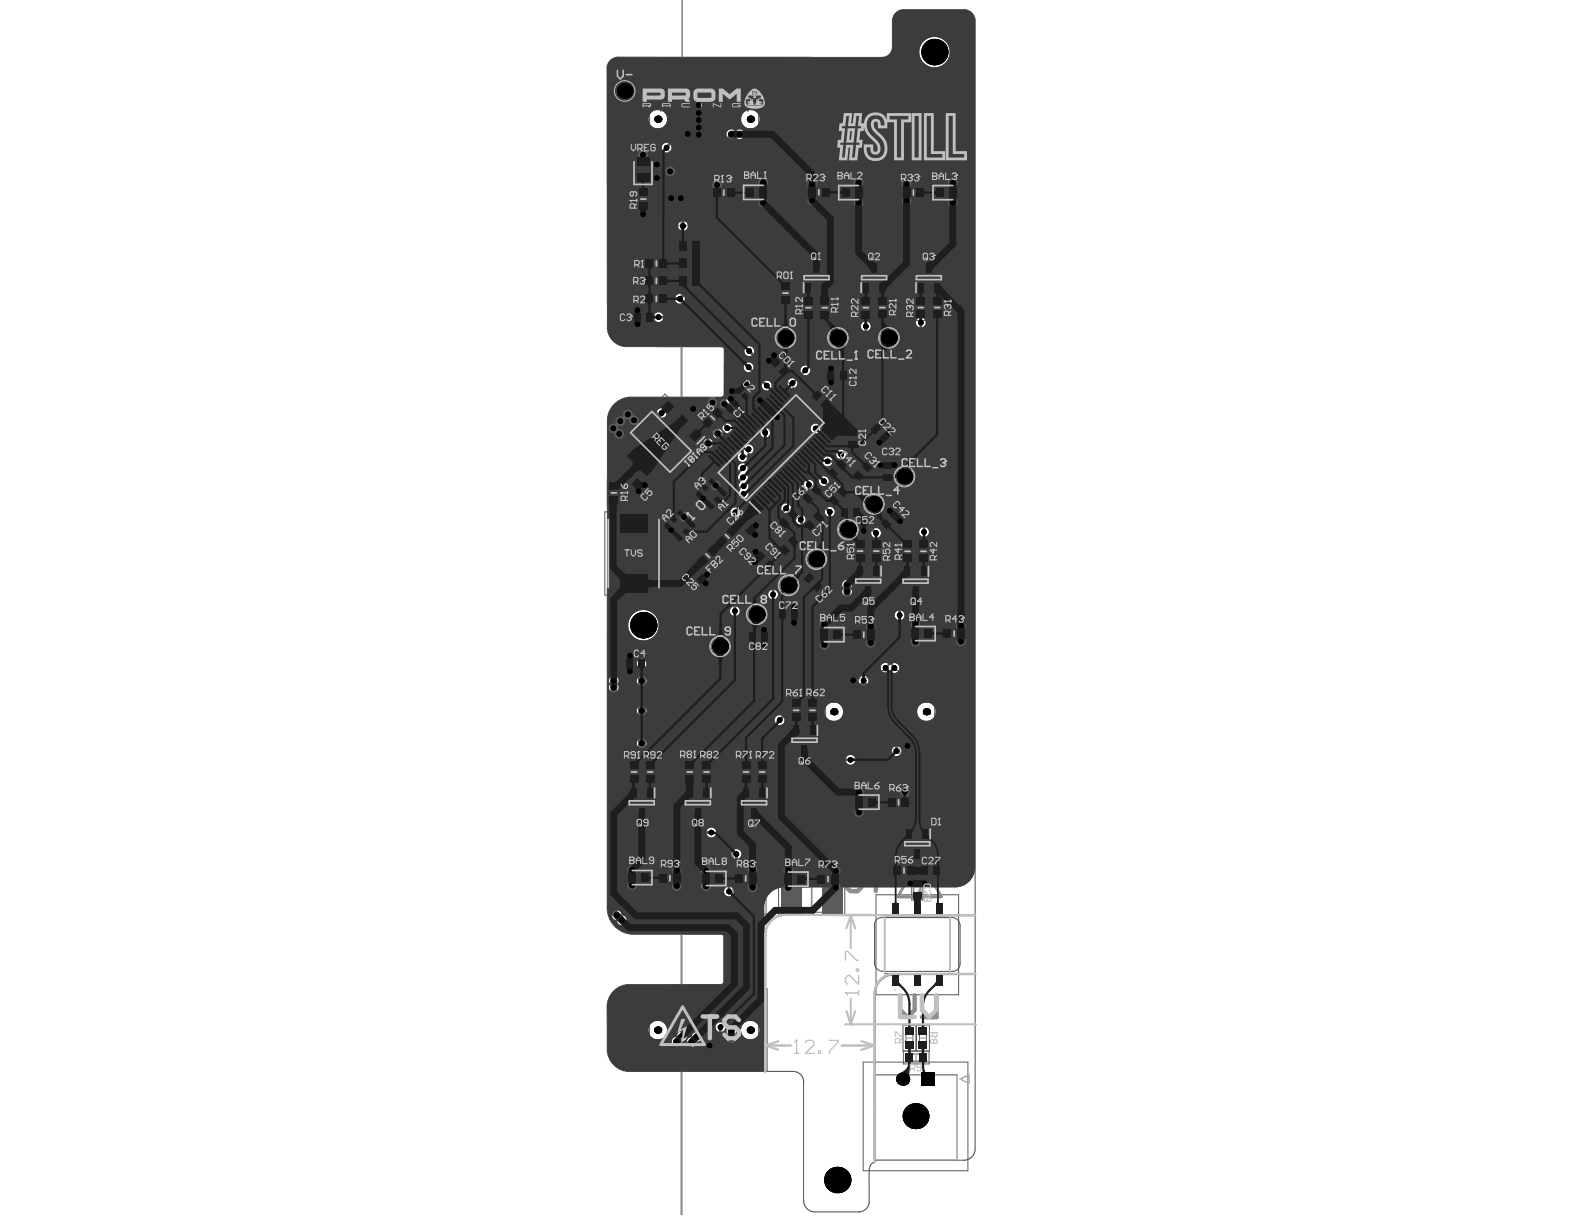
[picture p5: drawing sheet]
<svg xmlns="http://www.w3.org/2000/svg" width="279mm" height="216mm" viewBox="0 0 279 216" stroke-linecap="round" stroke-linejoin="round" font-family="sans-serif">
<g fill="#5a5a5a">
<path d="M131.9 183.4h1.8v4.1h-1.8z"/>
<path d="M122.6 185h1.2v1.7h-1.2z"/>
<path d="M124.5 185h1.3v1.7h-1.3z"/>
<path d="M120.7 185h1.2v1.7h-1.2z"/>
<path d="M118.8 185h1.2v1.7h-1.2z"/>
<path d="M114.7 183.4h1.8v4.1h-1.8z"/>
<path d="M128.4 185h1.2v1.7h-1.2z"/>
<path d="M126.5 185h1.2v1.7h-1.2z"/>
<path d="M114.7 175.9h1.8v4.1h-1.8z"/>
<path d="M120.7 176.7h1.2v1.7h-1.2z"/>
<path d="M122.6 176.7h1.2v1.7h-1.2z"/>
<path d="M124.5 176.7h1.3v1.7h-1.3z"/>
<path d="M118.8 176.7h1.2v1.7h-1.2z"/>
<path d="M128.4 176.7h1.2v1.7h-1.2z"/>
<path d="M126.5 176.7h1.2v1.7h-1.2z"/>
<path d="M131.9 175.9h1.8v4.1h-1.8z"/>
</g>
<g fill="none" stroke="#5a5a5a" stroke-width=".18">
<path d="M114.6 17.8h19.2v6.4h-19.2zM114.7 15.3h1.8v4.1h-1.8zM118.8 16h1.2v1.7h-1.2zM120.7 16h1.2v1.7h-1.2zM122.6 16h1.2v1.7h-1.2zM124.6 16h1.2v1.7h-1.2zM126.5 16h1.2v1.7h-1.2zM128.4 16h1.2v1.7h-1.2zM131.9 15.3h1.8v4.1h-1.8zM111.7 27.1h3.5v5.6h-3.5zM112.3 32.8h2.3v4.6h-2.3zM112.5 28.4h1.9v3h-1.9z"/>
<path d="M112.5 30.8l.6 .6M112.9 33.9h1.2v2.4h-1.2zM114.7 22.7h1.8v4.1h-1.8zM115.1 29.3h3.7v1.9h-3.7zM115.8 29.6h2.4v1.3h-2.4zM115.8 31.1h6.8v8.7h-6.8zM118.8 24.3h1.2v1.7h-1.2zM119.3 25.1h.1M119.6 25.1h.1M120.7 24.3h1.2v1.7h-1.2zM121.3 25.2h.1M121.6 25.2h.1"/>
<path d="M122.6 24.3h1.2v1.7h-1.2zM124.6 24.3h1.2v1.7h-1.2zM124.8 34.2h11.6v5.9h-11.6zM124.8 27.8h11.6v5.9h-11.6zM125.4 32.8h4.5v2.3h-4.5zM125.8 34.7h9.6v4.9h-9.6zM125.8 28.3v4.8h9.6v-4.8h-22.3v-14.6h22.2v14.6M126.5 33.4h2.4v1.2h-2.4zM126.5 24.3h1.2v1.7h-1.2zM128.4 24.3h1.2v1.7h-1.2zM128.7 25h.1M129.3 25h.1"/>
<path d="M131 32.5h5v2.8h-5zM131.9 22.7h1.8v4.1h-1.8zM132.3 33.3h2.4v1.2h-2.4zM132.7 33.3l-.4 .4M141.5 34.2h11.6v5.9h-11.6zM141.5 27.8h11.6v5.9h-11.6zM142.2 32.8h4.5v2.3h-4.5zM142.5 34.7h9.6v4.9h-9.6zM142.5 28.3h9.6v4.9h-9.6zM143.2 33.3h2.5v1.2h-2.5zM147.8 32.6h5v2.8h-5zM149.1 33.4h2.4v1.2h-2.4z"/>
<path d="M149.5 33.4l-.4 .4M158.2 34.2h11.6v5.9h-11.6zM158.2 27.8h11.6v5.9h-11.6zM158.8 32.8h4.6v2.3h-4.6zM159.2 28.3h9.6v4.8h-9.6zM159.2 34.7h9.6v4.9h-9.6zM159.9 33.4h2.4v1.2h-2.4zM164.4 32.6h5v2.8h-5zM165.7 33.4h2.4v1.2h-2.4zM166.1 33.4l-.4 .4M111.6 55h3.8v1.9h-3.8zM112.3 55.3h2.4v1.3h-2.4z"/>
<path d="M113.5 51.6h4.5v2.2h-4.5zM113.5 45.3h4.5v2.3h-4.5zM113.5 48.4h4.5v2.3h-4.5zM114.6 45.9h2.4v1.2h-2.4zM114.6 48.9h2.4v1.3h-2.4zM114.6 52.1h2.4v1.2h-2.4zM119.4 45.3h4.4v2.4h-4.4zM120.4 45.7h2.4v1.5h-2.4zM120.4 42.6v1.6M120.8 46.5h1.6M121.6 45.7v1.5M122.8 42.6v1.6"/>
<path d="M137.4 49.4h2.3v4.6h-2.3zM137.9 50.5h1.3v2.4h-1.3zM141.4 46h5.3v6h-5.3zM141.5 52v4.5h2.2v-4.5M141.8 48h4.4v2h-4.4zM141.8 48.5l1.5 1.5M142 53.1h1.2v2.4h-1.2zM144.3 52v4.5h2.3v-4.5M144.9 53.1h1.2v2.4h-1.2zM151.5 46h5.3v6h-5.3zM151.6 52v4.5h2.3v-4.5M152 48h4.4v2h-4.4z"/>
<path d="M152 48.5l1.4 1.5M152.1 53.1h1.2v2.4h-1.2zM154.5 52v4.5h2.3v-4.5M155 53h1.3v2.5h-1.3zM161.2 46h5.3v6h-5.3zM161.3 52v4.5h2.3v-4.5M161.6 48h4.4v2h-4.4zM161.6 48.5l1.5 1.5M161.8 53h1.2v2.5h-1.2zM164.2 52v4.5h2.2v-4.5M164.7 53h1.2v2.5h-1.2zM109.1 75.5l1.6-1.6 3.2 3.2-1.6 1.6z"/>
<path d="M110.2 75.9l.9-.9 1.7 1.7-.9 .9zM111.2 76.3l3.8-3.7 7 6.9-3.8 3.8zM112.5 75.5l3.1-3.1 1.5 1.6-3.1 3.1zM113.5 75.2l1.7-1.7 .9 .8-1.8 1.7zM119.5 77.1v4.9M121.6 73.1l1.6-1.6 3.2 3.2-1.6 1.6zM122.7 73.4l.9-.8 1.7 1.7-.9 .9zM123.3 74.5l3.2-3.2 1.6 1.6-3.2 3.2zM123.3 78.2l3.2-3.2 1.7 1.6-3.3 3.2zM123.6 71.7l1.2-1.2 2.5 2.5-1.2 1.2zM124.4 74.1l1.7-1.7 .9 .9-1.7 1.7zM124.6 72.1l.6-.5 1 1-.5 .6z"/>
<path d="M125 77.2l-7.7-7.7-9.1 9.1 7.7 7.7 10.3-10.2 .8 .8-1.7 1.8-.8-.9M127.7 72.2l2-2 1 1-1.9 2zM128.4 72l1.1-1.1 .5 .5-1 1.1zM129.4 68.9l1-1 2 2-1 1zM130.1 69.1l.5-.5 1.1 1-.5 .6zM136.3 64.3l.8-.9 1.7 1.7-.8 .9zM138.3 66.7l10 10-14.5 14.6-10.1-10.1 15.9-15.9-2.7-2.6-1.4 1.4 2.7 2.6M142.8 69.9l1.4-1.4 2.7 2.7-1.4 1.4zM143.6 70.1l.8-.8 1.8 1.7-.9 .8zM145.8 65.2h3.7v2h-3.7zM146.4 65.6h2.5v1.2h-2.5zM149.3 75.4h2v3.8h-2z"/>
<path d="M149.7 76.1h1.2v2.4h-1.2zM153.2 75.8l1.4-1.4 2.6 2.7-1.3 1.4zM153.9 76l.9-.8 1.7 1.7-.9 .8zM106.7 90.3h10.2v14.7h-10.2zM107.1 84.7h2.3v4.5h-2.3zM107.3 91.6h8.9v12h-8.9zM107.7 85.7h1.2v2.5h-1.2zM109.6 83.9l1.3-1.4 2.7 2.6-1.4 1.4zM110.3 84.1l.9-.9 1.7 1.7-.9 .9zM122.4 98.8l3.3-3.2 1.6 1.6-3.2 3.2zM123.6 98.5l1.7-1.8 .8 .9-1.7 1.7zM125.9 95.4l3.2-3.2 1.6 1.6-3.2 3.2z"/>
<path d="M126.3 83l13.7-13.7 5.7 5.7-13.7 13.7zM127 95l1.7-1.7 .9 .9-1.7 1.7zM129.6 92.1l1.4-1.4 2.6 2.7-1.4 1.4zM130.3 92.3l.9-.8 1.7 1.7-.9 .8zM131.5 88.1h1M132.8 98.4l1.4-1.4 2.7 2.6-1.4 1.4zM133.6 98.6l.8-.9 1.8 1.7-.9 .9zM137.1 92.2l2.6-2.7 1.4 1.4-2.6 2.6zM137.1 96.9l2.7-2.7 1.4 1.4-2.7 2.7zM137.8 91.9l1.7-1.7 .9 .9-1.7 1.7zM137.8 96.7l1.8-1.7 .8 .8-1.7 1.7zM141.2 87.8l2.7-2.6 1.4 1.4-2.7 2.6z"/>
<path d="M141.6 92.5l2.6-2.6 1.4 1.4-2.6 2.6zM142 87.6l1.7-1.7 .8 .9-1.7 1.7zM142.3 92.3l1.7-1.7 .9 .9-1.7 1.7zM145.7 83.4l2.6-2.7 1.4 1.4-2.7 2.7zM145.8 88.2l2.7-2.7 1.4 1.4-2.7 2.7zM146.4 83.2l1.7-1.7 .9 .8-1.7 1.7zM146.6 88l1.7-1.7 .9 .8-1.8 1.7zM148.1 89.3h3.8v2h-3.8zM148.8 89.7h2.4v1.2h-2.4zM150.2 83.8l2.6-2.7 1.4 1.4-2.7 2.7zM150.5 99.5h5.3v6h-5.3zM150.6 99.5v-4.6h2.3v4.6"/>
<path d="M150.9 83.6l1.7-1.8 .9 .9-1.7 1.7zM151.1 96h1.2v2.4h-1.2zM153.4 99.5v-4.6h2.3v4.6M154 96h1.2v2.4h-1.2zM155 92.3l2.7-2.6 1.4 1.4-2.7 2.6zM155.5 81.2h2v3.8h-2zM155.8 92.1l1.7-1.7 .9 .9-1.8 1.7zM155.9 81.9h1.2v2.4h-1.2zM158.9 99.5v-4.5h2.3v4.5M159.5 96h1.2v2.5h-1.2zM161.7 99.5v-4.5h2.3v4.5M162.3 96h1.2v2.5h-1.2z"/>
<path d="M110.3 116h3.7v2h-3.7zM110.9 116.4h2.5v1.2h-2.5zM112.2 119h4.5v2.2h-4.5zM113.2 119.5h2.4v1.2h-2.4zM120.9 100.8l1.4-1.4 2.7 2.6-1.4 1.4zM121.7 101l.8-.9 1.8 1.7-.9 .9zM131.8 111.3h3.8v2h-3.8zM132.5 111.7h2.4v1.2h-2.4zM137.1 107.4h3.8v2h-3.8zM137.8 107.8h2.4v1.2h-2.4zM141.4 102.1l1.4-1.4 2.7 2.7-1.4 1.4zM142.2 102.3l.8-.8 1.7 1.7-.8 .8z"/>
<path d="M143.6 105.8h11.6v5.9h-11.6zM143.6 112.3h11.6v5.9h-11.6zM144 110.5h5v2.8h-5zM144.1 118.3h22.3v14.5h-22.3zM144.6 106.3h9.6v4.9h-9.6zM144.6 112.8h9.6v4.8h-9.6zM145.3 111.3h2.4v1.3h-2.4zM147.7 112.1l-.4 .5M150.1 110.8h4.5v2.3h-4.5zM150.9 101.5h4.4v2h-4.4zM151.2 111.3h2.4v1.3h-2.4zM153.9 101.5l1.4 1.4"/>
<path d="M159.3 101.5h4.4v2h-4.4zM159.6 112h11.7v5.9h-11.7zM160.1 110.4h5v2.8h-5zM160.6 106.1h9.7v4.8h-9.7zM160.6 112.5h9.7v4.8h-9.7zM161.4 111.1h2.4v1.3h-2.4zM162.3 101.5l1.4 1.5M163.8 112l-.4 .4M164.1 105.5v-6h-5.3v6h12.5v5.9h-11.7v-5.9M166 110.6h4.6v2.3h-4.6zM167.1 111.1h2.4v1.3h-2.4zM110.5 138.6h5.3v6h-5.3z"/>
<path d="M110.7 133.9h2.3v4.6h-2.3zM111.2 135h1.3v2.4h-1.3zM112.1 130h4.6v2.2h-4.6zM112.1 124.3h4.6v2.2h-4.6zM113.2 130.5h2.4v1.2h-2.4zM113.2 124.8h2.4v1.2h-2.4zM113.6 133.9h2.2v4.6h-2.2zM114.1 135h1.2v2.4h-1.2zM120.5 138.6h5.3v6h-5.3zM120.5 133.9h2.3v4.6h-2.3zM121.1 135h1.2v2.4h-1.2zM123.5 133.9h2.3v4.6h-2.3z"/>
<path d="M124 135h1.2v2.4h-1.2zM130.4 138.6h5.3v6h-5.3zM130.5 133.9h2.2v4.6h-2.2zM131 135h1.2v2.4h-1.2zM133.3 133.9h2.3v4.6h-2.3zM133.8 135h1.2v2.4h-1.2zM139.3 127.6h5.3v6h-5.3zM139.3 127.6v-4.6h2.3v4.6M139.8 124.1h1.2v2.4h-1.2zM142.2 127.6v-4.6h2.3v4.6M142.7 129.6l1.4 1.4M142.7 124.1h1.2v2.4h-1.2z"/>
<path d="M144.1 129.6h-4.4v1.9h4.4M145.6 122.4h19.3v6.3h-19.3zM149.7 135.3h11.7v5.9h-11.7zM150.7 135.8h9.6v4.9h-9.6zM109.7 148.7h11.7v5.9h-11.7zM109.7 155.2h11.7v5.9h-11.7zM110.2 153.4h5v2.8h-5zM110.7 149.2h9.7v4.9h-9.7zM110.7 155.7h9.7v4.9h-9.7zM111 140.6h4.4v2h-4.4zM111.4 154.2h2.5v1.2h-2.5zM113.9 155l-.4 .4"/>
<path d="M113.9 140.6l1.5 1.5M115.9 153.8h4.5v2.2h-4.5zM116.9 154.3h2.5v1.2h-2.5zM120.9 140.6h4.4v2h-4.4zM123.2 153.6h5v2.8h-5zM123.4 148.8h11.7v6h-11.7zM123.5 155.3h11.6v5.9h-11.6zM123.9 140.6l1.4 1.5M124.5 149.4h9.6v4.8h-9.6zM124.5 155.8h9.6v4.9h-9.6zM124.5 154.3h2.4v1.3h-2.4zM126.9 155.2l-.4 .4"/>
<path d="M129.3 153.8h4.5v2.3h-4.5zM130.3 154.3h2.4v1.3h-2.4zM130.8 140.6h4.4v2h-4.4zM133.8 140.6l1.4 1.5M137.3 155.5h11.7v5.9h-11.7zM137.3 148.8h11.7v5.9h-11.7zM137.7 153.7h5v2.8h-5zM138.4 156.1h9.6v4.8h-9.6zM138.4 149.3h9.6v4.8h-9.6zM139 154.5h2.4v1.2h-2.4zM141.4 155.3l-.4 .4M143.8 153.9h4.5v2.3h-4.5z"/>
<path d="M144.8 154.5h2.5v1.2h-2.5zM149.7 141.8h11.7v5.9h-11.7zM150.2 140.1h5v2.8h-5zM150.7 142.3h9.6v4.8h-9.6zM151.5 140.9h2.4v1.2h-2.4zM153.9 141.7l-.4 .4M154.5 157.8h14.6v17.7h-14.6zM156.2 140.4h4.6v2.3h-4.6zM157.2 152.4h4.5v2.3h-4.5zM157.3 140.9h2.4v1.2h-2.4zM158.2 153h2.5v1.2h-2.5zM159.2 145.8h5.3v6h-5.3z"/>
<path d="M159.6 147.9h4.4v1.9h-4.4zM160.8 155h2v3.8h-2zM161.2 155.7h1.2v2.4h-1.2zM162.3 152.6h3.7v2h-3.7zM162.6 147.9l1.4 1.4M162.9 153h2.5v1.2h-2.5zM113 174.4h22.3v14.6h-22.3zM114.6 178.5h19.2v6.4h-19.2zM156 161.5h11.6v10.2h-11.6zM152.3 187.3h18.4v19.2h-18.4zM159.3 185.4v2.3h4.6v-2.3M159.8 181.9h1.2v2.4h-1.2z"/>
<path d="M160.4 185.9h2.4v1.2h-2.4zM161.6 185.4v-4.6h-2.3v4.6h4.6v-4.6h-2.2v4.6M162.2 181.9h1.2v2.4h-1.2z"/>
</g>
<g fill="none" stroke="#5a5a5a" stroke-width=".19">
<path d="M107.5 10.8a1.98 1.98 0 0 1 1.4-.7h46.7a1.83 1.83 0 0 0 1.8-1.8v-4.8a2.03 2.03 0 0 1 1.8-1.8h11a2.03 2.03 0 0 1 1.8 1.8v199.3a2.03 2.03 0 0 1-1.8 1.9h-15.1a1.83 1.83 0 0 0-1.8 1.8v5.4a1.86 1.86 0 0 1-1.7 1.9h-8a2.03 2.03 0 0 1-1.8-1.9v-21.1a1.83 1.83 0 0 0-1.9-1.8h-29.2a3.9 3.9 0 0 1-3.6-4v-7.4a3.9 3.9 0 0 1 3.6-3.9h16.4l.3-.1 .3-.4v-8l-.2-.3-15.8-.1a4.7 4.7 0 0 1-4.6-4.8v-85.7a4.2 4.2 0 0 1 4.2-4.2l16.2-.1 .2-.4 .1-8-.2-.4h-.3l-16.7-.1a3.4 3.4 0 0 1-3.5-3.4v-45.8zM145.7 119.8h1.9v4.1h-1.9zM162.9 119.8h1.8v4.1h-1.8zM145.7 127.2h1.9v4.1h-1.9zM149.8 128.9h1.2v1.6h-1.2zM149.8 120.5h1.2v1.7h-1.2zM151.8 128.9h1.2v1.6h-1.2zM151.8 120.5h1.2v1.7h-1.2zM153.7 128.9h1.2v1.6h-1.2zM153.7 120.5h1.2v1.7h-1.2zM155.6 128.9h1.2v1.6h-1.2zM155.6 120.5h1.2v1.7h-1.2z"/>
<path d="M157.5 128.9h1.2v1.6h-1.2zM157.5 120.5h1.2v1.7h-1.2zM159.5 128.9h1.2v1.6h-1.2zM159.5 120.5h1.2v1.7h-1.2zM162.9 127.2h1.8v4.1h-1.8zM154.5 162.4l.6-.5 .4-.1h12.4a1.42 1.42 0 0 1 1.4 1.5v6.7a1.31 1.31 0 0 1-1.3 1.3h-12.3a1.46 1.46 0 0 1-1.4-1.4v-6.8zM154.2 189.6h14.6v15h-14.6zM169.4 190.3l1.5-.7v1.5z"/>
</g>
<path d="M160 129.7h.1" fill="none" stroke="#5a5a5a" stroke-width=".58"/>
<g fill="none" stroke="#5a5a5a" stroke-width=".3">
<path d="M117.3 33.1h3.8v3.8h-3.8z"/>
<circle cx="110.2" cy="16.1" r="1.51"/>
<circle cx="138.6" cy="59.6" r="1.52"/>
<circle cx="147.8" cy="59.6" r="1.52"/>
<circle cx="156.8" cy="59.6" r="1.52"/>
<circle cx="144" cy="98.6" r="1.52"/>
<circle cx="149.6" cy="93.4" r="1.52"/>
<circle cx="154.1" cy="88.9" r="1.52"/>
<circle cx="159.5" cy="84.1" r="1.52"/>
<circle cx="127" cy="114" r="1.51"/>
<circle cx="133.5" cy="108.4" r="1.51"/>
<circle cx="139.1" cy="103.3" r="1.52"/>
</g>
<path d="M119.5 25.1h.1M121.4 25.2h.1" fill="none" stroke="#5a5a5a" stroke-width=".29"/>
<circle cx="129" cy="25" r=".3" fill="#5a5a5a"/>
<path d="M122.9 25.2h.1M123.5 25.2h.1" fill="none" stroke="#5a5a5a" stroke-width=".18"/>
<circle cx="123.2" cy="25.2" r=".3" fill="#5a5a5a"/>
<path d="M124.8 25.2h.1M125.4 25.2h.1" fill="none" stroke="#5a5a5a" stroke-width=".18"/>
<circle cx="125.1" cy="25.2" r=".3" fill="#5a5a5a"/>
<path d="M123.1 16.9h.1M123.3 16.9h.1M128.7 17.1h.1M129.3 17.1h.1" fill="none" stroke="#5a5a5a" stroke-width=".18"/>
<path d="M123.2 16.9h.1" fill="none" stroke="#5a5a5a" stroke-width=".29"/>
<circle cx="129" cy="17.1" r=".3" fill="#5a5a5a"/>
<g fill="none" stroke="#5a5a5a" stroke-width=".18">
<path d="M114.7 19.6h.1M114.7 15.5h.1M116.5 19.6h.1M116.5 15.5h.1M118.7 17.9h.1M118.7 16.2h.1M120 17.9h.1M120 16.2h.1M120.7 17.9h.1M120.7 16.2h.1M121.9 17.9h.1M121.9 16.2h.1"/>
<path d="M122.6 17.9h.1M122.6 16.2h.1M123.8 17.9h.1M123.8 16.2h.1M124.5 17.9h.1M124.5 16.2h.1M125.7 17.9h.1M125.7 16.2h.1M126.4 17.9h.1M126.4 16.2h.1M127.7 17.9h.1M127.7 16.2h.1"/>
<path d="M128.4 17.9h.1M128.4 16.2h.1M129.6 17.9h.1M129.6 16.2h.1M131.8 19.6h.1M131.8 15.5h.1M133.7 19.6h.1M133.7 15.5h.1M114.7 27h.1M114.7 22.9h.1M116.5 27h.1M116.5 22.9h.1"/>
<path d="M118.7 26.2h.1M118.7 24.6h.1M120 26.2h.1M120 24.6h.1M120.7 26.2h.1M120.7 24.6h.1M121.9 26.2h.1M121.9 24.6h.1M122.6 26.2h.1M122.6 24.6h.1M123.8 26.2h.1M123.8 24.6h.1"/>
<path d="M124.5 26.2h.1M124.5 24.6h.1M125.7 26.2h.1M125.7 24.6h.1M126.4 26.2h.1M126.4 24.6h.1M127.7 26.2h.1M127.7 24.6h.1M128.4 26.2h.1M128.4 24.6h.1M129.6 26.2h.1M129.6 24.6h.1"/>
<path d="M131.8 27h.1M131.8 22.9h.1M133.7 27h.1M133.7 22.9h.1M146.4 125.9h.1M147.7 125.9h.1M162.8 125.9h.1M164 125.9h.1"/>
<circle cx="114.5" cy="178.5" r=".04"/>
<circle cx="133.8" cy="178.5" r=".04"/>
<circle cx="114.5" cy="184.9" r=".04"/>
<circle cx="133.8" cy="184.9" r=".04"/>
</g>
<path d="M152.1 121.3h.1M152.2 121.3h.1" fill="none" stroke="#5a5a5a" stroke-width=".29"/>
<g fill="#8c8c8c">
<path d="M161.9 153.7h.8v.1l-.8 1.7 1.1-.6-.6 2.2 .2 .1-.5 .7-.2-1 .2 .2 .2-1.5-1 .5z"/>
<path d="M162 151.4l.3-.1 .3 .3 3.7 6.5-.1 .4h-7.9l-.2-.1v-.4zM162.1 152.2l-3.3 5.7h6.8l-3.3-5.8z"/>
</g>
<g fill="none" stroke="#8c8c8c" stroke-width=".3">
<path d="M120.4 0l-.1 38.3M120.3 38.1l-.1 176.2M130.6 34.9v4.5M130.6 28.4v4.6M147.3 28.5v4.5M147.3 34.9v4.5M164 28.4v4.6M164 34.9v4.5M111.8 76l-.6 .6M114.4 74.4l.7 .7M124.3 73.5l-.6 .7M125.4 77l.7 .7"/>
<path d="M114.4 119.6v1M149.4 106.5v4.5M149.4 112.9v4.6M165.5 106.2v4.6M165.5 112.6v4.6M114.4 125v.9M114.4 130.6v1M155.5 136v4.5M115.5 149.4v4.5M115.5 155.9v4.5M129.3 149.5v4.6M129.3 156v4.5"/>
<path d="M143.2 149.4v4.6M143.2 156.2v4.6M155.5 142.4v4.6"/>
</g>
<path d="M157.8 171.9a3.5 3.5 0 0 0-3.5 3.4v29.1M171.8 161.5l-33.2-.1a3.6 3.6 0 0 0-3.6 3.5v24.1M171.8 171.8h-14" fill="none" stroke="#8c8c8c" stroke-width=".39"/>
<path d="M149.3 154l.7-.7h1.3l.6 .7v.6l-.6 .7h-1.3l-.7 .6v.6l.7 .7h1.3l.6-.7M153.2 153.3h2.6M154.5 153.3v3.9M158.8 175.6v2.5l1.3 1.3 1.2-1.3v-2.5M165.2 175.6v3.8h-2.6" fill="none" stroke="#8c8c8c" stroke-width=".77"/>
<g fill="none" stroke="#8c8c8c" stroke-width=".19">
<path d="M120.7 13.9h1.1M120.7 11.6v.4M120.7 11.8h1.1M120.9 12.4l-.2 .2v.4l.2 .2h.7l.2-.2v-.4l-.2-.2M121.8 11.8h.1M121.8 14.7h-1.1l1.1 .8h-1.1M121.8 13.6v.7M121.8 11.8l-.2 .2M123.1 13.6v.7M123.7 14.7h-.8l-.4 .4 .4 .4h.8M128.5 13.4v.7l.7-.7h.2l.2 .2v.3l-.2 .2M128.7 14.5l-.2 .2v.4l.2 .2h.7l.2-.2v-.4l-.2-.2"/>
<path d="M114.6 37.9v.2l.4 .4M115 38.5v.6M115.3 37.9v.2l-.3 .4M115.7 37.9h.8M116.1 37.9v1.2M116.9 26.6l-.2-.2h-.4l-.2 .2v.2l.8 .8h-.8M117.1 39.1h.4M117.1 37.9h.4M117.3 37.9v1.2M117.3 26.6l.2-.2h.3l.2 .2v.8l-.2 .2h-.3l-.2-.2M117.8 38.1l.2-.2h.6v1.2h-.6l-.2-.2zM118.4 26.4h.8"/>
<path d="M118.8 26.4v1.2M119.2 39.1h.4M119.2 37.9h.4M119.4 37.9v1.2M119.6 26.4v1.2l.8-1.2v1.2M119.8 29.9l-.2-.2h-.4l-.2 .2v.8l.2 .2h.4l.2-.2M120 39.1v-1.2l.4 .4 .3-.4v1.2M120.2 29.9l.2-.2h.4l.2 .4-.2 .2h-.6zM120.2 30.3l.8 .6M121.1 37.9v1l.2 .2h.4l.2-.2v-1M121.5 26.2v.7M122 27.3h-.7l-.4 .4 .4 .4h.7"/>
<path d="M122.3 38.5h.7M122.3 37.9v1.2M123 37.9v1.2M123.2 26.1v.8M123.8 27.3h-.8l-.3 .4 .3 .4h.8M124.6 26.3l.2-.2h.8l.2 .2v.4l-.2 .2h-.8l-.2-.2zM124.8 27.2l-.2 .2v.4l.2 .2h.8l.2-.2v-.4l-.2-.2M128.5 26.1v.4M128.5 26.3h1.2M128.7 26.9l-.2 .2v.3l.2 .2h.8l.2-.2v-.3l-.2-.2M129.7 26.3h.1M129.7 26.3l-.2 .2"/>
<path d="M135.7 21.7h.4M135.9 20.6h.1M135.9 20.6v1.1M135.9 20.6l.2 .1M136.5 20.6h.4M136.7 20.6v.9l.2 .2 .4-.2M110.4 77.9h.2l.2-.4h.3l.4 .4-.9 .8-.4-.4zM110.5 76.9h.1M110.5 76.9l-.8 .8-.1-.1 .2 .3M110.5 76.9v.3M110.6 77.9l.5 .4M111.1 78.3h.1"/>
<path d="M111.6 78.8l.3 .3M111.7 78.1l.6 .6-.8 .8M112.7 73.4h.1M112.7 73.4l.8 .8M112.7 73.4h.3M113.1 73l.6-.6 .8 .9M113.7 74.1l-.3 .2M114.1 72.8l-.3 .3M121.7 74.2l.2-.4h.2l.3 .3v.2l-.4 .2M121.7 74.2l-.4 .1v.3l.3 .3h.3l.1-.4M121.7 74.2l.3 .3M122.1 75.4l.3 .3"/>
<path d="M122.7 76h.5M123 79.9l.3 .3M123.1 74.8h.1M123.1 74.8v.2M123.1 74.8l-.8 .8M123.4 78.7l-.5-.5-.2 .1v1.1l-.1 .1M123.5 76.3l-.4-.5v-.2l.3-.3h.2l.4 .4-.8 .8M123.9 79.3h.1M123.9 79.3v.2M123.9 79.3l-.8 .8M126.4 71.3l.5 .5v-.8l-.8 .8M126.9 72.6l.3 .3"/>
<path d="M127.5 73.2h.5M127.9 71.9h.1M127.9 71.9v.3M127.9 71.9l-.8 .9M128.3 73.4l-.4-.4v-.2l.2-.3h.3l.4 .4-.8 .8M123.5 80.5h.6M124.4 80.8l-.5-.5v-.2l.3-.3h.3l.4 .4-.8 .8M113.5 117.6l.8 .6M113.5 118.4l.2-.2h.6v.4l-.2 .2h-.4zM115 118.4l-.3 .4M115.4 118.4h-.6l-.1-.2v-.4l.1-.2h.6v1.2M150.2 118.9h.1"/>
<path d="M150.2 118.9l.2 .2M150.4 119.1l-.2 .2 .2 .4h.4l.2-.2M150.4 119.1h.2M151 118.8l-.2-.2h-.4l-.2 .3M151.4 118.8l.2-.2h.3l.2 .2v.7l-.2 .2h-.3l-.2-.2M152.5 118.6h.8M152.9 118.6v1.1M153.7 118.6v1.1l.8-1.1v1.1M155.9 119.5l-.2 .2v.4l.2 .2h.7l.2-.2v-.4l-.2-.2M156.3 118.4v.7l.5-.5h-1.1M159.6 119.4l-.2 .2v.3l.2 .2h.8l.2-.2v-.3l-.2-.2M160 118.4l-.2-.2-.4 .2v.4l.2 .2"/>
<path d="M160 118.4v.2M160.2 118.2h.1M160.2 118.2l.4 .2v.4l-.2 .2M160.2 118.2l-.2 .2M113.2 129.2h.8l-.6-.6v1.2M113.5 122.9h.7v.6l-.4-.2-.3 .2v.4l.2 .2h.3l.2-.2M114.8 129.4l-.4 .4M115 123.7l-.4 .4M115.2 129.4h-.6l-.2-.2v-.4l.2-.2h.6v1.2M115.4 123.7h-.6l-.2-.2v-.4l.2-.2h.6v1.2M148.9 120.3v.7M149.5 121.4h-.8l-.4 .4 .4 .4h.8"/>
<path d="M152.1 132.4l-.2 .2v.4l.2 .2h.7l.2-.2v-.4l-.2-.2M153 131.3v.8h-.6l.2-.4-.2-.4h-.3l-.2 .2v.4l.2 .2M157.6 133.6h1.1M157.8 132.1l-.2 .2v.3l.2 .2h.7l.2-.2v-.3l-.2-.2M158.1 130.9v.8l.6-.6h-1.1M158.7 134.4h-1.1l1.1 .7h-1.1M158.7 133.2v.8M160 130.8v.8M160.6 131.9h-.8l-.3 .4 .3 .4h.8M166 124.8l-.2-.2h-.4l-.1 .2v.2l.7 .8h-.7M166.4 124.6h.4M166.6 124.6v1l.2 .2 .4-.2"/>
<path d="M117.6 177.5l-.2 .2v.4l.2 .2h.7l.2-.2v-.4l-.2-.2M118 176.5l-.2-.2-.4 .2v.4l.2 .2 .4-.2M118 176.5l.2-.2 .3 .2v.4l-.2 .2-.3-.2M118 176.5v.4M120 176l.2-.2h.6v.3l-.2 .2h-.4zM120 175.2l.8 .6M121.2 175.4l.2-.2h.4l.2 .2v.7l-.2 .2h-.4l-.2-.2M122.4 175.2h.7M122.7 175.2v1.1M123.5 175.2v1.1l.8-1.1v1.1M125.5 174.3v.8M126 175.5h-.7l-.4 .3 .4 .4h.7"/>
<path d="M128.3 175.1h.2l.8-.8h.2v.8M128.5 175.5l-.2 .2v.4l.2 .2h.8l.2-.2v-.4l-.2-.2M109.7 181.5h.1M109.7 181.5l.2 .2M109.9 181.7l-.2 .2 .2 .4h.4l.2-.2M109.9 181.7h.2M110.5 181.3l-.2-.2h-.4l-.2 .4M110.8 181.1h.4M111 181.1v1l.2 .2 .4-.2M119 187.3h.7M119.4 186.9v.7M119.9 188h-.7l-.4 .4 .4 .4h.7"/>
<path d="M121.1 188l-.2 .2v.4l.2 .2h.8l.1-.2v-.4l-.1-.2M121.5 186.9v.6l.2 .1 .3-.1v-.4l-.1-.2h-.8l-.2 .2v.4l.2 .1M125.2 186.8v.8M125.8 188h-.8l-.3 .4 .3 .4h.8M126.4 187.3h.8v.5l-.4-.2-.4 .2v.4l.2 .2h.4l.2-.2M127.6 187.5l.2-.2h.4l.2 .2v.7l-.2 .2h-.4l-.2-.2M128.7 187.3h.8M129.1 187.3v1.1M129.9 187.3v1.1l.8-1.1v1.1M130.1 185.1l.4-.2 .2 .2v.5h-.4l-.2-.1zM130.3 186l-.2 .2v.4l.2 .2h.8l.1-.2v-.4l-.1-.2M131.2 184.9l-.5 .7"/>
</g>
<g fill="none" stroke="#8c8c8c" stroke-width=".18">
<circle cx="129.1" cy="15.1" r=".08"/>
<circle cx="160.2" cy="119.6" r=".08"/>
<circle cx="129.1" cy="175.8" r=".08"/>
</g>
<g fill="none" stroke="#000" stroke-width=".18">
<circle cx="164.8" cy="9.2" r="2.27"/>
<circle cx="113.5" cy="110.3" r="2.27"/>
<circle cx="147.7" cy="208.1" r="2.27"/>
</g>
<g fill="#5a5a5a">
<path d="M119.9 52.2l.9-.6 .3 .3-.7 .8z"/>
<path d="M125.5 75.6l.3-.3 .8 .7-.5 .5z"/>
<path d="M162.1 57.2h.7l-.2 1.1h-.4z"/>
<path d="M145.5 89.2l.9 .6-.5 .5-.7-.8z"/>
<path d="M145.3 85.3l.5-.4 .7 .8-.3 .3z"/>
<path d="M153.6 92.9l.9 .6-.5 .5-.6-.8z"/>
<path d="M120.3 38.5h.4l.1 1h-.7z"/>
<path d="M117.5 25.6l.4-.3 .3 .3-.2 .3z"/>
<path d="M132.2 62.4l.4-.5 .7 .9-.3 .3z"/>
<path d="M139.8 67.1l.8-.6 .3 .2-.6 .9z"/>
<path d="M141.6 65.3l.5 .5-.9 .7-.3-.3z"/>
<path d="M137.5 126.5l.9-.6 .2 .3-.6 .8z"/>
<path d="M113.2 116.5l.8-.6 .3 .3-.6 .8z"/>
<path d="M162.8 92.8h.4l.2 .7h-.8z"/>
<path d="M152.4 57.9h.7l-.2 1.1h-.4z"/>
<path d="M158.5 107.1h.4l.1 1.1h-.7z"/>
<path d="M124.1 146.7l1-.2v.7l-1-.2z"/>
<path d="M129.3 90.7h.7l-.2 1.1-.4-.1z"/>
<path d="M129.4 106.4h.4l.2 1.1h-.7z"/>
<path d="M142.3 85.8h.7l-.1 .8h-.4z"/>
<path d="M148.4 79.7l.8-.6 .3 .2-.6 .9z"/>
<path d="M134.1 67.2l.3-.3 .8 .6-.4 .5z"/>
<path d="M143.9 75.1l.8-.6 .3 .2-.7 .9z"/>
<path d="M130.5 82.6l.5 .5-.8 .6-.3-.3z"/>
<path d="M130.6 84.2l.4 .5-.8 .6-.3-.2z"/>
<path d="M127.2 74.6l.3-.2 .8 .7-.5 .4-.1-.4z"/>
<path d="M152 120.4h.7l-.2 1.1h-.4z"/>
<path d="M132 65.3l.5-.5 .7 .9-.3 .2z"/>
<path d="M116.5 55.6l1.1 .1v.4l-1.1 .2z"/>
<path d="M148.6 133.8l1.1-.1v.7l-1.1-.2z"/>
<path d="M158 131.1h.3l.2 1h-.7z"/>
<path d="M129.6 151h.6l-.1 1h-.4z"/>
<path d="M128.4 155.9h.4l.1 1h-.7z"/>
<path d="M157.5 117.3l.4 .1-.6 .5v-.3z"/>
<path d="M111.3 152h.4l.1 1.1h-.6z"/>
<path d="M111.2 153.8h.6l-.1 1.1h-.4z"/>
<path d="M111.3 154.8l-.1 1 .7 .7-.2 1.1h-.4l-.1-1.1 .7-.7-.2-1z"/>
<path d="M111.2 156.5h.7l-.2 1.1h-.4z"/>
<path d="M124.4 152.9h.4v.3h-.5z"/>
<path d="M124.6 156.8l.4-.5 .3 .5-.3 .2z"/>
<path d="M133.8 75.5l.3-.3 .9 .6-.5 .5z"/>
<path d="M126.7 181.5h.7l-.1 1.1h-.4z"/>
<path d="M146.3 81l1.1 .2v.4l-1.1 .1z"/>
<path d="M141 92l.6-.1 .1 1.1-.4 .1-.1-.7z"/>
<path d="M136.2 103.5h.4l.1 1h-.7z"/>
<path d="M138.2 89.7l.5 .4-.9 .7-.3-.3z"/>
<path d="M130.7 87.1l.4 .5-.8 .6-.3-.3z"/>
<path d="M125.2 71l.5 .5-.7 .4-.2-.3z"/>
<path d="M124.7 184.4h.9l.1 .6h-1.2z"/>
<path d="M126.9 184.6h.4l.2 .4h-.8z"/>
<path d="M123 176.7l.5-.3h.6l-.3 .3z"/>
<path d="M124.5 178.4h1.2l-.1 .9h-.9z"/>
<path d="M128.4 176.7l.5-.2 .7-.7 .8 .9a2.43 2.43 0 0 0-.8 1.7z"/>
<path d="M124.6 26.9h1.2a.93 .93 0 0 0 .6 1.2h-1.2z"/>
<path d="M158.5 27.3a1.78 1.78 0 0 0 1.7 .9l.1-.1-1.8 1.8a1 1 0 0 0-.4-1.3l-.4-.5z"/>
<path d="M167.3 115.8l1.7 1.7a1 1 0 0 0-1.2 .4l-.5 .4-.9-.8a1.79 1.79 0 0 0 1-1.6z"/>
<path d="M125.7 75.8l.3-.2 .4 .1-.5 .6z"/>
<path d="M125.1 75.5l.5-.6 .2 .4-.3 .3z"/>
<path d="M121.9 72.5l.7-.7 .5 .3-.8 .8z"/>
<path d="M115.4 29h.9v.5h-.9z"/>
<path d="M118.6 29.6v.4l.6 .7-.3 .8-.7-.6-.3 .1z"/>
<path d="M118.4 36.4h.7v.8l-.7 .1z"/>
<path d="M118.1 36.4h.7v.9l-.7-.1z"/>
<path d="M120.1 37.3h.7l-.1 .4h-.4z"/>
<path d="M115 120.3l.5 .5h-.2l-.3 .3-.3-.3 .3-.3z"/>
<path d="M115.8 119.4h.2l.4-.3 .2 .3-.3 .4v.2z"/>
<path d="M115.7 124.7h.2l.4-.3 .2 .3-.2 .3v.2z"/>
<path d="M114.9 125.6l.6 .5h-.2l-.4 .3-.3-.3 .3-.3z"/>
<path d="M115.8 130.4h.2l.3-.3 .2 .3-.2 .4v.2z"/>
<path d="M116.3 131.2v.2l.2 .4-.2 .3-.3-.3h-.2z"/>
<path d="M124.9 71.2l.4-.1 .3 .3-.1 .4z"/>
<path d="M126.6 73.1l.1 .4-.3 .3-.3-.2z"/>
<path d="M160.6 119.3l.9 .7a1.79 1.79 0 0 0-.9 1.6l.1 .1-1.3-1.2z"/>
<path d="M152.1 120.2h.4l.2 .4h-.8z"/>
<path d="M150 120h1v.6h-1z"/>
<path d="M159.5 130.5h1.2l-.1 1h-1z"/>
<path d="M157.8 130.5h.7l-.2 .4h-.3z"/>
<path d="M115.6 73h.3l.4-.3 .6 .5-.4 .5v.3z"/>
<path d="M113 75.5l1 1h-.3l-.5 .3-.5-.5 .3-.5z"/>
<path d="M112.4 76.1l.3 .1 .5-.4 .5 .5-.4 .5 .1 .3z"/>
<path d="M156.8 134.8l1.1 1h.5l.1-.1-1.1 2.2v-.1a3.1 3.1 0 0 0-1.3-2z"/>
<path d="M120.7 17.7h1l-.6 .4-.5-.1z"/>
<path d="M120.8 23.6h1l.1 .8h-1.2z"/>
<path d="M119.6 26h.4v.2h-.4z"/>
<path d="M131.5 154.4h2.5a.93 .93 0 0 0-.6 1.2h-1.3a.93 .93 0 0 0-.6-1.2z"/>
<path d="M123.8 154.4h.6l-.2 .4h-.4z"/>
<path d="M118.2 154.2h2.4a.93 .93 0 0 0-.6 1.2h-1.2a.93 .93 0 0 0-.6-1.2z"/>
<path d="M111.1 154.2h.8l-.2 .4h-.4z"/>
<path d="M132.1 154.5h1.3a.93 .93 0 0 0 .6 1.2h-2.5a.93 .93 0 0 0 .6-1.2z"/>
<path d="M132 160.8h2.4a.93 .93 0 0 0-.6 1.2h-1.2a.93 .93 0 0 0-.6-1.2z"/>
<path d="M123.8 155.3h.4l.2 .4h-.6z"/>
<path d="M118.4 160.7h2.6l.8 .9h-1.7l-.9-.7z"/>
<path d="M111.3 155.2h.4l.2 .4h-.8z"/>
<path d="M117.5 35.9h2v1.4h-2z"/>
<path d="M107.4 75.5l3.3-3.3 2 2.1-3.2 3.3z"/>
<path d="M110.1 149h3.6v11.6h-3.6z"/>
<path d="M117.3 149.1h3.6v11.6h-3.6z"/>
<path d="M131.2 149.3h3.6v11.7h-3.6z"/>
<path d="M123.8 149.2h3.6v11.6h-3.6l.1-10.6a.86 .86 0 0 0-.1-1z"/>
<path d="M137.7 149.3h3.6v11.6h-3.6z"/>
<path d="M145 149.3h3.6v11.6h-3.6z"/>
<path d="M149.1 28.2h3.6v11.6h-3.6z"/>
<path d="M141.9 28.1h3.6v11.6h-3.6z"/>
<path d="M151.2 106.2h3.6v11.6h-3.6z"/>
<path d="M144 106.2h3.6v11.6h-3.6z"/>
<path d="M157.3 135.6h3.6v11.7h-3.6z"/>
<path d="M150.1 135.7h3.6v11.6h-3.6z"/>
<path d="M165.8 28.1h3.6v11.6h-3.6z"/>
<path d="M158.6 28.2h3.6v11.6h-3.6z"/>
<path d="M132.4 28.2h3.7v11.6h-3.7z"/>
<path d="M125.3 28.2h3.6v11.6h-3.6z"/>
<path d="M167.3 105.9h3.6v11.7h-3.6z"/>
<path d="M160 105.9h3.6v11.7h-3.6z"/>
<circle cx="164.8" cy="9.2" r="2.27"/>
<circle cx="113.5" cy="110.3" r="2.27"/>
<circle cx="147.7" cy="208.1" r="2.27"/>
</g>
<g fill="none" stroke="#5a5a5a" stroke-width=".39">
<path d="M121.3 17v.6l-3.2 3.2v4.6l-.5 .7M119.4 25.4l.4 .4v.4l1.9 1.9v22.9l-1.8 1.7M120.4 36.8l.1 3.1M116.2 55.9h7.5l6.7 6.7v9.1l4.6 4.6M152.7 57.6v9.1l-8.8 8.9M162.4 56.9v9.3l-14 14M124.9 74.7l1.7 1.7M125.7 71l-.9 .8M126 73v.1l2.3 2.3v.1M126.6 76.5h.1M132 64.8l3.2 3.2M132.2 61.9l9.8 9.9v8l16.7 16.7v12"/>
<path d="M142.1 65.3l-2.3 2.3M129.7 90.4l-.1 17.4M131 82.6l-14.4 14.4v16.6l-3.4 3.4M131 84.2l-13.4 13.4v20.5l-7.6 7.6v16.4l4.8 4.7h10.7M131.2 87.1l-9 8.8v28.6l-6.6 6.6 2.9 2.9h31.5M131.2 85.8l-.5 .1-11.8 11.7v24.4l-7 7.1v8.6l5.7 5.7h6.7l4.3 4.3v9.6M138.7 89.7l-2.3 2.3v12.9M141.2 91.7l.3 .2v31.2l-4 3.9M142.7 85.5v1.1l3.7 3.7M145.3 84.9l9.2 9.1M146 81.4h5.6l11.4 11.4v1M148.4 80.2h.1"/>
<path d="M113.2 125.4h.1M152.3 120.1l.1 1.7M158.1 130.1v2.4M111.5 156.2h.1M111.9 151.6l-.4 .4v5.7l.4 .4M124.6 156.3l.5 .6v1.3l.6-.6M124.6 152.9v.7M124.6 152.8v.1M125.1 157.7v.6M125.1 157.1l.6 .5M125.6 151.8l-.2 .2M125.6 151.8h.1"/>
<path d="M125.6 151.8l-1.6 1.6v3.2l1.7 1.7v-.7M129.9 150.6v11.4l1.2 1.1v10l-2.8 2.8h-4l-1.1 1.1v.5M127.1 181.2v4.7M127.1 181.2h.1"/>
</g>
<path d="M115.8 29v1.2M115.9 30.2l-.1 1.2M121.3 25.2h.1M121.3 23.6v1.6M122.3 72.1l.9 .9M150.5 120v1.7M160.1 130.5v1.1M125.1 177.5h.1M125.2 177.5v8.3M125.2 184.4h.1" fill="none" stroke="#5a5a5a" stroke-width=".96"/>
<path d="M131.9 79.5l.2 .5 23.2 23.2a5 5 0 0 1 2 3.9v10l.3 .8M131.2 80.3l.6 .3 23 23a4.5 4.5 0 0 1 1.9 3.5v10.1l-.2 .6" fill="none" stroke="#5a5a5a" stroke-width=".31"/>
<g fill="none" stroke="#5a5a5a" stroke-width="1.2">
<path d="M123.2 16.9v7.7M129 17v-1.9l2-1.9h12.6l16.8 16.8v.7M125.1 26h.1M125.1 25.6l.1 2.5 .7 .8M125.9 28.9h.1M130.5 23.7h-1.5v1.7M149.4 103.2v15.7l-.7 .7v3.9l3.6 3.6v4.1l5.1 5.1h.6l1.2 1.2v.8M153 115.2l1.3 1.2v2l1.9 1.9v1.1M153.6 113.4l-.4 .4M169.1 114.9v.8l-3.1 3.1h-4.1l-1.8 1.8v.8M108.3 120.1v40.8l1.4 1.4M118.8 158.1v1.3l3.1 3.1h5.4l1.3 1.4v9.7l-.9 1h-6.8l-1.5 1.5v1.4"/>
<path d="M119.2 151.6l.2 .3v3.7l-.2 .2v2.3l.2-.2v-1.7l-.6 .8M119.2 157.5l.2 .3M119.4 156.3h.1M132.7 156.5v1.6l.5 .4v14.6l-4.2 4.2M132.7 151.9v4.5l.2 .1M132.9 151.8l-.2 .2 .2-.2M120.3 182.8l-.9 .9v2.2M122.9 182.9l-1.6 1.6v1.1M129 181.9v4"/>
</g>
<path d="M118 36.8h1.2M118.2 30.2l1 1.1v1.8M118.2 33.1h.9M113.9 75.6h.1M113.9 75.6l-1.5 1.5M116.7 72.9l-1 1" fill="none" stroke="#5a5a5a" stroke-width=".77"/>
<path d="M125.1 185.8v.1" fill="none" stroke="#5a5a5a" stroke-width=".19"/>
<path d="M127 37.2v.1" fill="none" stroke="#5a5a5a" stroke-width="3.6"/>
<g fill="#000">
<circle cx="110.2" cy="16.1" r="1.37"/>
<circle cx="123.2" cy="19.9" r=".48"/>
<circle cx="123.2" cy="18.5" r=".48"/>
<circle cx="164.8" cy="9.2" r="2.29"/>
<circle cx="113.4" cy="27.3" r=".48"/>
<circle cx="113.5" cy="37.8" r=".48"/>
<circle cx="115.8" cy="29" r=".48"/>
<circle cx="115.8" cy="31.4" r=".48"/>
<circle cx="116" cy="21" r=".63"/>
<circle cx="117.6" cy="26.1" r=".48"/>
<circle cx="118.2" cy="30.2" r=".48"/>
<circle cx="118.4" cy="35" r=".48"/>
<circle cx="120.1" cy="35" r=".48"/>
<circle cx="120.5" cy="39.9" r=".48"/>
<circle cx="121.3" cy="23.6" r=".48"/>
<circle cx="123.2" cy="21.2" r=".48"/>
<circle cx="123.2" cy="23.8" r=".48"/>
<circle cx="123.2" cy="22.5" r=".48"/>
<circle cx="126.5" cy="32.6" r=".48"/>
<circle cx="129" cy="23.7" r=".48"/>
<circle cx="130.5" cy="23.7" r=".48"/>
<circle cx="132.4" cy="21" r=".63"/>
<circle cx="134.6" cy="35.7" r=".48"/>
<circle cx="134.6" cy="32.2" r=".48"/>
<circle cx="143.3" cy="35.4" r=".48"/>
<circle cx="143.3" cy="32.5" r=".48"/>
<circle cx="151.4" cy="35.7" r=".48"/>
<circle cx="151.4" cy="32.2" r=".48"/>
<circle cx="159.9" cy="35.4" r=".48"/>
<circle cx="159.9" cy="32.5" r=".48"/>
<circle cx="168.1" cy="35.7" r=".48"/>
<circle cx="168.1" cy="32.2" r=".48"/>
<circle cx="112.4" cy="54.7" r=".48"/>
<circle cx="112.5" cy="57.2" r=".48"/>
<circle cx="116.2" cy="55.9" r=".48"/>
<circle cx="119.9" cy="52.7" r=".48"/>
<circle cx="138.6" cy="59.6" r="1.37"/>
<circle cx="147.8" cy="59.6" r="1.37"/>
<circle cx="152.7" cy="57.6" r=".48"/>
<circle cx="156.8" cy="59.6" r="1.37"/>
<circle cx="162.4" cy="56.9" r=".48"/>
<circle cx="108.2" cy="75.6" r=".48"/>
<circle cx="109.2" cy="76.5" r=".48"/>
<circle cx="109.4" cy="74.3" r=".48"/>
<circle cx="110.7" cy="73.1" r=".48"/>
<circle cx="111.8" cy="74.1" r=".48"/>
<circle cx="116.7" cy="72.9" r=".48"/>
<circle cx="122.3" cy="72.1" r=".48"/>
<circle cx="124.9" cy="78.2" r=".48"/>
<circle cx="125.7" cy="71" r=".48"/>
<circle cx="126.6" cy="76.5" r=".48"/>
<circle cx="127.8" cy="71.3" r=".48"/>
<circle cx="128.3" cy="75.5" r=".48"/>
<circle cx="128.9" cy="70.3" r=".48"/>
<circle cx="129.1" cy="69" r=".48"/>
<circle cx="131.5" cy="67.8" r=".48"/>
<circle cx="132" cy="79.2" r=".48"/>
<circle cx="132.1" cy="64.8" r=".48"/>
<circle cx="132.2" cy="61.9" r=".48"/>
<circle cx="134.1" cy="70.6" r=".48"/>
<circle cx="135" cy="76.3" r=".48"/>
<circle cx="135.2" cy="68" r=".48"/>
<circle cx="135.6" cy="63.6" r=".48"/>
<circle cx="136.6" cy="62.7" r=".48"/>
<circle cx="137" cy="73.6" r=".48"/>
<circle cx="139.8" cy="67.6" r=".48"/>
<circle cx="142.1" cy="65.3" r=".48"/>
<circle cx="143.9" cy="75.6" r=".48"/>
<circle cx="146.6" cy="65" r=".48"/>
<circle cx="146.6" cy="67.5" r=".48"/>
<circle cx="155.1" cy="78.1" r=".48"/>
<circle cx="156.8" cy="76.3" r=".48"/>
<circle cx="110.3" cy="93.2" r=".48"/>
<circle cx="110.3" cy="91.6" r=".48"/>
<circle cx="111.8" cy="92.3" r=".48"/>
<circle cx="112.7" cy="86.7" r=".48"/>
<circle cx="112.9" cy="92.9" r=".48"/>
<circle cx="113.2" cy="91.6" r=".48"/>
<circle cx="113.7" cy="85.6" r=".48"/>
<circle cx="118.4" cy="93.5" r=".48"/>
<circle cx="120.7" cy="91.2" r=".48"/>
<circle cx="124" cy="87.9" r=".48"/>
<circle cx="126.2" cy="85.6" r=".48"/>
<circle cx="129.7" cy="90.4" r=".48"/>
<circle cx="131" cy="80.6" r=".48"/>
<circle cx="131" cy="82.6" r=".48"/>
<circle cx="131" cy="84.2" r=".48"/>
<circle cx="131.2" cy="87.1" r=".48"/>
<circle cx="131.2" cy="85.8" r=".48"/>
<circle cx="133.2" cy="99.2" r=".48"/>
<circle cx="133.2" cy="94.4" r=".48"/>
<circle cx="133.2" cy="97.3" r=".48"/>
<circle cx="133.3" cy="92.7" r=".48"/>
<circle cx="138.7" cy="89.7" r=".48"/>
<circle cx="141.2" cy="91.7" r=".48"/>
<circle cx="142.7" cy="85.5" r=".48"/>
<circle cx="144" cy="98.6" r="1.37"/>
<circle cx="145.3" cy="84.9" r=".48"/>
<circle cx="146" cy="81.4" r=".48"/>
<circle cx="146.4" cy="90.3" r=".48"/>
<circle cx="148.4" cy="80.2" r=".48"/>
<circle cx="149.6" cy="93.4" r="1.37"/>
<circle cx="152.3" cy="93.6" r=".48"/>
<circle cx="154.1" cy="88.9" r="1.37"/>
<circle cx="154.5" cy="94" r=".48"/>
<circle cx="155.3" cy="82" r=".48"/>
<circle cx="157" cy="90.1" r=".48"/>
<circle cx="157.8" cy="82" r=".48"/>
<circle cx="158.8" cy="91.9" r=".48"/>
<circle cx="159.5" cy="84.1" r="1.37"/>
<circle cx="163" cy="93.8" r=".48"/>
<circle cx="111.1" cy="118.4" r=".48"/>
<circle cx="111.1" cy="115.7" r=".48"/>
<circle cx="113.2" cy="117" r=".48"/>
<circle cx="113.5" cy="110.3" r="2.29"/>
<circle cx="124.5" cy="102.9" r=".48"/>
<circle cx="124.7" cy="101.3" r=".48"/>
<circle cx="127" cy="114" r="1.37"/>
<circle cx="129.6" cy="107.8" r=".48"/>
<circle cx="133.5" cy="108.4" r="1.37"/>
<circle cx="134.8" cy="111.1" r=".48"/>
<circle cx="134.8" cy="113.8" r=".48"/>
<circle cx="136.4" cy="104.9" r=".48"/>
<circle cx="139.1" cy="103.3" r="1.37"/>
<circle cx="140.1" cy="109.9" r=".48"/>
<circle cx="140.1" cy="107.1" r=".48"/>
<circle cx="142.7" cy="102" r=".48"/>
<circle cx="145.4" cy="113.7" r=".48"/>
<circle cx="145.4" cy="110.2" r=".48"/>
<circle cx="149.4" cy="104.4" r=".48"/>
<circle cx="149.4" cy="103.2" r=".48"/>
<circle cx="153.6" cy="113.4" r=".48"/>
<circle cx="153.6" cy="110.5" r=".48"/>
<circle cx="156.2" cy="117.8" r=".48"/>
<circle cx="157.8" cy="117.8" r=".48"/>
<circle cx="158.7" cy="108.5" r=".48"/>
<circle cx="161.5" cy="113.2" r=".48"/>
<circle cx="161.5" cy="110.1" r=".48"/>
<circle cx="169.5" cy="110.3" r=".48"/>
<circle cx="169.5" cy="113.1" r=".48"/>
<circle cx="108.3" cy="120.1" r=".48"/>
<circle cx="108.3" cy="121.3" r=".48"/>
<circle cx="113.2" cy="120.1" r=".48"/>
<circle cx="113.2" cy="125.4" r=".48"/>
<circle cx="113.2" cy="131.1" r=".48"/>
<circle cx="137.5" cy="127" r=".48"/>
<circle cx="147.1" cy="125.5" r=".63"/>
<circle cx="150" cy="134" r=".48"/>
<circle cx="150.5" cy="120" r=".48"/>
<circle cx="151.5" cy="139.7" r=".48"/>
<circle cx="152.3" cy="120.1" r=".48"/>
<circle cx="158.1" cy="132.5" r=".48"/>
<circle cx="159.6" cy="139.7" r=".48"/>
<circle cx="160.1" cy="131.6" r=".48"/>
<circle cx="163.4" cy="125.5" r=".63"/>
<circle cx="111.5" cy="153.5" r=".48"/>
<circle cx="111.5" cy="156.2" r=".48"/>
<circle cx="119.4" cy="156.2" r=".48"/>
<circle cx="119.4" cy="153.6" r=".48"/>
<circle cx="124.6" cy="153.6" r=".48"/>
<circle cx="124.6" cy="156.3" r=".48"/>
<circle cx="125.5" cy="146.8" r=".48"/>
<circle cx="128.6" cy="157.3" r=".48"/>
<circle cx="129.9" cy="150.6" r=".48"/>
<circle cx="132.7" cy="156.5" r=".48"/>
<circle cx="132.7" cy="153.3" r=".48"/>
<circle cx="139.1" cy="153.6" r=".48"/>
<circle cx="139.1" cy="156.6" r=".48"/>
<circle cx="147.4" cy="153.6" r=".48"/>
<circle cx="147.4" cy="156.5" r=".48"/>
<circle cx="151.5" cy="143.3" r=".48"/>
<circle cx="160.6" cy="155.8" r=".48"/>
<circle cx="161.8" cy="150.6" r=".48"/>
<circle cx="163" cy="155.8" r=".48"/>
<circle cx="108.8" cy="161.4" r=".48"/>
<circle cx="109.7" cy="162.3" r=".48"/>
<circle cx="116" cy="181.7" r=".63"/>
<circle cx="119.4" cy="183.7" r=".48"/>
<circle cx="120.3" cy="182.8" r=".48"/>
<circle cx="122" cy="183.8" r=".48"/>
<circle cx="122.9" cy="182.9" r=".48"/>
<circle cx="125.2" cy="184.4" r=".48"/>
<circle cx="127.1" cy="181.2" r=".48"/>
<circle cx="129" cy="183.1" r=".48"/>
<circle cx="129" cy="181.9" r=".48"/>
<circle cx="132.3" cy="181.7" r=".63"/>
<circle cx="159.2" cy="190.3" r="1.15"/>
<circle cx="161.5" cy="196.9" r="2.28"/>
<circle cx="147.7" cy="208.1" r="2.29"/>
</g>
<path d="M162.6 189.2h2.3v2.3h-2.3z" fill-rule="evenodd" fill="#000"/>
<g fill="#5a5a5a">
<path d="M110.1 155.6h3.6v5.1h-3.6z" fill-rule="evenodd"/>
<path d="M117.4 155.6h3.6v5.1h-3.6z" fill-rule="evenodd"/>
<path d="M123.8 155.7h3.7v5.1h-3.7z" fill-rule="evenodd"/>
<path d="M131.1 155.7h3.7v5.1h-3.7z" fill-rule="evenodd"/>
<path d="M145 155.9h3.6v5.2h-3.6z" fill-rule="evenodd"/>
<path d="M137.7 155.9h3.7v5.2h-3.7z" fill-rule="evenodd"/>
<path d="M110.1 149.1h3.6v5.1h-3.6z" fill-rule="evenodd"/>
<path d="M117.4 149.1h3.6v5.1h-3.6z" fill-rule="evenodd"/>
<path d="M123.8 149.2h3.7v5.2h-3.7z" fill-rule="evenodd"/>
<path d="M131.1 149.2h3.6v5.2h-3.6z" fill-rule="evenodd"/>
<path d="M145 149.1h3.6v5.2h-3.6z" fill-rule="evenodd"/>
<path d="M137.7 149.1h3.7v5.2h-3.7z" fill-rule="evenodd"/>
<path d="M114.7 22.7h1.8v4.1h-1.8z" fill-rule="evenodd"/>
<path d="M131.9 22.7h1.8v4.1h-1.8z" fill-rule="evenodd"/>
<path d="M114.7 15.3h1.8v4.1h-1.8z" fill-rule="evenodd"/>
<path d="M131.9 15.3h1.8v4.1h-1.8z" fill-rule="evenodd"/>
<path d="M118.8 24.3h1.2v1.7h-1.2z" fill-rule="evenodd"/>
<path d="M120.7 24.3h1.2v1.7h-1.2z" fill-rule="evenodd"/>
<path d="M122.6 24.3h1.2v1.7h-1.2z" fill-rule="evenodd"/>
<path d="M124.6 24.3h1.2v1.7h-1.2z" fill-rule="evenodd"/>
<path d="M126.5 24.3h1.2v1.7h-1.2z" fill-rule="evenodd"/>
<path d="M128.4 24.3h1.2v1.7h-1.2z" fill-rule="evenodd"/>
<path d="M118.8 16h1.2v1.7h-1.2z" fill-rule="evenodd"/>
<path d="M120.7 16h1.2v1.7h-1.2z" fill-rule="evenodd"/>
<path d="M122.6 16h1.2v1.7h-1.2z" fill-rule="evenodd"/>
<path d="M124.6 16h1.2v1.7h-1.2z" fill-rule="evenodd"/>
<path d="M126.5 16h1.2v1.7h-1.2z" fill-rule="evenodd"/>
<path d="M128.4 16h1.2v1.7h-1.2z" fill-rule="evenodd"/>
<path d="M141.8 34.6h3.7v5.1h-3.7z" fill-rule="evenodd"/>
<path d="M149.1 34.6h3.7v5.1h-3.7z" fill-rule="evenodd"/>
<path d="M157.3 142.1h3.7v5.2h-3.7z" fill-rule="evenodd"/>
<path d="M150.1 142.1h3.6v5.2h-3.6z" fill-rule="evenodd"/>
<path d="M157.3 135.7h3.7v5.1h-3.7z" fill-rule="evenodd"/>
<path d="M150.1 135.7h3.6v5.1h-3.6z" fill-rule="evenodd"/>
<path d="M111.3 77.2l1.1-1.1 1 1-1.1 1.1z" fill-rule="evenodd"/>
<path d="M109.6 75.5l1.1-1.1 1 1-1.1 1z" fill-rule="evenodd"/>
<path d="M113 75.5l.8-.7 1 .9-.8 .8z" fill-rule="evenodd"/>
<path d="M114.8 73.8l.8-.8 1 1-.8 .7z" fill-rule="evenodd"/>
<path d="M145.7 127.2h1.9v4.1h-1.9z" fill-rule="evenodd"/>
<path d="M162.9 127.2h1.8v4.1h-1.8z" fill-rule="evenodd"/>
<path d="M145.7 119.8h1.9v4.1h-1.9z" fill-rule="evenodd"/>
<path d="M162.9 119.8h1.8v4.1h-1.8z" fill-rule="evenodd"/>
<path d="M149.8 128.9h1.2v1.6h-1.2z" fill-rule="evenodd"/>
<path d="M151.8 128.9h1.2v1.6h-1.2z" fill-rule="evenodd"/>
<path d="M153.7 128.9h1.2v1.6h-1.2z" fill-rule="evenodd"/>
<path d="M155.6 128.9h1.2v1.6h-1.2z" fill-rule="evenodd"/>
<path d="M157.5 128.9h1.2v1.6h-1.2z" fill-rule="evenodd"/>
<path d="M159.4 128.9h1.3v1.6h-1.3z" fill-rule="evenodd"/>
<path d="M149.8 120.5h1.2v1.7h-1.2z" fill-rule="evenodd"/>
<path d="M151.8 120.5h1.2v1.7h-1.2z" fill-rule="evenodd"/>
<path d="M153.7 120.5h1.2v1.7h-1.2z" fill-rule="evenodd"/>
<path d="M155.6 120.5h1.2v1.7h-1.2z" fill-rule="evenodd"/>
<path d="M157.5 120.5h1.2v1.7h-1.2z" fill-rule="evenodd"/>
<path d="M159.4 120.5h1.3v1.7h-1.3z" fill-rule="evenodd"/>
<path d="M125.3 72.9l.7-.6 .7 .7-.6 .6z" fill-rule="evenodd"/>
<path d="M124.1 71.7l.7-.6 .7 .7-.6 .7z" fill-rule="evenodd"/>
<path d="M114.9 130.4h1.4v1.4h-1.4z" fill-rule="evenodd"/>
<path d="M112.5 130.4h1.4v1.4h-1.4z" fill-rule="evenodd"/>
<path d="M114.9 124.7h1.4v1.4h-1.4z" fill-rule="evenodd"/>
<path d="M112.5 124.7h1.4v1.4h-1.4z" fill-rule="evenodd"/>
<path d="M115 119.4h1.3v1.4h-1.3z" fill-rule="evenodd"/>
<path d="M112.5 119.4h1.4v1.4h-1.4z" fill-rule="evenodd"/>
<path d="M120 36.4h.8v.9h-.8z" fill-rule="evenodd"/>
<path d="M118.8 36.4h.8v.9h-.8z" fill-rule="evenodd"/>
<path d="M117.6 36.4h.8v.9h-.8z" fill-rule="evenodd"/>
<path d="M117.6 32.6h.8v1h-.8z" fill-rule="evenodd"/>
<path d="M118.8 32.6h.8v1h-.8z" fill-rule="evenodd"/>
<path d="M120 32.6h.8v1h-.8z" fill-rule="evenodd"/>
<path d="M117.4 33.8h3.7v2.3h-3.7z" fill-rule="evenodd"/>
<path d="M117.4 29.5h1.2v1.5h-1.2z" fill-rule="evenodd"/>
<path d="M115.3 29.5h1.2v1.5h-1.2z" fill-rule="evenodd"/>
<path d="M122.2 73l1-1 .9 1-1 1z" fill-rule="evenodd"/>
<path d="M123.9 74.7l1-1 1 1-1.1 1z" fill-rule="evenodd"/>
<path d="M125.6 76.5l1-1 1 1-1 1z" fill-rule="evenodd"/>
<path d="M123.9 78.2l1-1 1 1-1 1z" fill-rule="evenodd"/>
<path d="M160 105.9h3.6v5.2h-3.6z" fill-rule="evenodd"/>
<path d="M167.3 105.9h3.6v5.2h-3.6z" fill-rule="evenodd"/>
<path d="M160 112.3h3.6v5.2h-3.6z" fill-rule="evenodd"/>
<path d="M167.3 112.3h3.6v5.2h-3.6z" fill-rule="evenodd"/>
<path d="M144 106.2h3.6v5.1h-3.6z" fill-rule="evenodd"/>
<path d="M151.2 106.2h3.7v5.1h-3.7z" fill-rule="evenodd"/>
<path d="M144 112.6h3.6v5.2h-3.6z" fill-rule="evenodd"/>
<path d="M151.2 112.6h3.7v5.2h-3.7z" fill-rule="evenodd"/>
<path d="M165.8 28.1h3.7v5.2h-3.7z" fill-rule="evenodd"/>
<path d="M158.5 28.1h3.7v5.2h-3.7z" fill-rule="evenodd"/>
<path d="M165.8 34.6h3.7v5.1h-3.7z" fill-rule="evenodd"/>
<path d="M158.5 34.6h3.7v5.1h-3.7z" fill-rule="evenodd"/>
<path d="M149.1 28.2h3.7v5.1h-3.7z" fill-rule="evenodd"/>
<path d="M141.8 28.2h3.7v5.1h-3.7z" fill-rule="evenodd"/>
<path d="M132.4 28.1h3.7v5.2h-3.7z" fill-rule="evenodd"/>
<path d="M125.2 28.1h3.6v5.2h-3.6z" fill-rule="evenodd"/>
<path d="M132.4 34.6h3.6v5.1h-3.6z" fill-rule="evenodd"/>
<path d="M125.1 34.6h3.7v5.1h-3.7z" fill-rule="evenodd"/>
<path d="M128.4 176.7h1.2v1.7h-1.2z" fill-rule="evenodd"/>
<path d="M126.5 176.7h1.2v1.7h-1.2z" fill-rule="evenodd"/>
<path d="M124.5 176.7h1.2v1.7h-1.2z" fill-rule="evenodd"/>
<path d="M122.6 176.7h1.2v1.7h-1.2z" fill-rule="evenodd"/>
<path d="M120.7 176.7h1.2v1.7h-1.2z" fill-rule="evenodd"/>
<path d="M118.8 176.7h1.2v1.7h-1.2z" fill-rule="evenodd"/>
<path d="M128.4 185h1.2v1.7h-1.2z" fill-rule="evenodd"/>
<path d="M126.5 185h1.2v1.7h-1.2z" fill-rule="evenodd"/>
<path d="M124.5 185h1.2v1.7h-1.2z" fill-rule="evenodd"/>
<path d="M122.6 185h1.2v1.7h-1.2z" fill-rule="evenodd"/>
<path d="M120.7 185h1.2v1.7h-1.2z" fill-rule="evenodd"/>
<path d="M118.8 185h1.2v1.7h-1.2z" fill-rule="evenodd"/>
<path d="M131.9 175.9h1.8v4.1h-1.8z" fill-rule="evenodd"/>
<path d="M114.7 175.9h1.8v4.1h-1.8z" fill-rule="evenodd"/>
<path d="M131.9 183.4h1.8v4h-1.8z" fill-rule="evenodd"/>
<path d="M114.7 183.4h1.8v4h-1.8z" fill-rule="evenodd"/>
</g>
<path d="M107.5 10.8a1.98 1.98 0 0 1 1.6-.7h46.6a1.84 1.84 0 0 0 1.7-1.9v-4.3a1.98 1.98 0 0 1 2-2.2h10.6a1.98 1.98 0 0 1 2 2v149.3a3.5 3.5 0 0 1-3.6 3.5h-4.6v-.2a.88 .88 0 0 0-.8-1.3 .88 .88 0 0 0-.7 1.3l-.1 .2h-.8l-.1-.2a.88 .88 0 0 0-.7-1.3 .88 .88 0 0 0-.8 1.3v.2h-11.5a.87 .87 0 0 0-.9-.9 .87 .87 0 0 0-.9 .9h-6.6a.87 .87 0 0 0-.8-.8 .87 .87 0 0 0-.9 .8 3.5 3.5 0 0 0-3.4 3.5v28.8l-.2 .2h-23.5a3.9 3.9 0 0 1-4-3.9v-7.6a3.9 3.9 0 0 1 4-3.8h16.1l.3-.1 .2-.4v-8l-.2-.3-15.8-.1a4.7 4.7 0 0 1-4.6-4.8v-85.7a4.2 4.2 0 0 1 4.2-4.2h16l.2-.1 .2-.4v-8v-.3l-.3-.1-16.9-.1a3.4 3.4 0 0 1-3.4-3.4v-45.6l.1-.6zM162.1 9.2a2.7 2.7 0 0 0 5.4 0 2.7 2.7 0 0 0-5.4 0zM108.4 16.1a1.8 1.8 0 0 0 3.6 0 1.8 1.8 0 0 0-3.6 0zM130.7 21a1.65 1.65 0 0 0 3.3 0 1.65 1.65 0 0 0-3.3 0zM114.4 21a1.65 1.65 0 0 0 3.3 0 1.65 1.65 0 0 0-3.3 0zM128.3 23.2a.88 .88 0 0 0 .2 1.2 .88 .88 0 0 0 1.2-.2 .88 .88 0 0 0 1.3 .1 .88 .88 0 0 0 0-1.3 .88 .88 0 0 0-1.3 .2 .88 .88 0 0 0-1.4 0zM120.4 23.6a.9 .9 0 0 0 1.8 0 .9 .9 0 0 0-1.8 0zM122.5 18a.86 .86 0 0 0 .2 1.2 .85 .85 0 0 0-.1 1.3 .83 .83 0 0 0 .1 1.3 .84 .84 0 0 0-.1 1.3 .87 .87 0 0 0 0 1.3 .87 .87 0 0 0 1.3 0 .87 .87 0 0 0-.1-1.3 .84 .84 0 0 0 0-1.3 .84 .84 0 0 0 0-1.3 .84 .84 0 0 0 0-1.3 .88 .88 0 0 0 0-1.3 .88 .88 0 0 0-1.3 .1zM116.7 26.1a.9 .9 0 0 0 1.8 0 .9 .9 0 0 0-1.8 0zM115 29a.88 .88 0 0 0 1.7 0 .88 .88 0 0 0-1.7 0zM115 31.4a.88 .88 0 0 0 1.7 0 .88 .88 0 0 0-1.7 0zM167.2 32.2a.9 .9 0 0 0 1.8 0 .9 .9 0 0 0-1.8 0zM150.6 32.2a.88 .88 0 0 0 1.7 0 .88 .88 0 0 0-1.7 0zM133.7 32.2a.9 .9 0 0 0 1.8 0 .9 .9 0 0 0-1.8 0zM159 32.5a.9 .9 0 0 0 1.8 0 .9 .9 0 0 0-1.8 0zM142.4 32.5a.88 .88 0 0 0 1.7 0 .88 .88 0 0 0-1.7 0zM125.6 32.6a.9 .9 0 0 0 1.8 0 .9 .9 0 0 0-1.8 0zM117.7 34.5a.88 .88 0 0 0 .2 1.2 .88 .88 0 0 0 1.2-.3h.2a.88 .88 0 0 0 1.4 .2 .88 .88 0 0 0 0-1.3 .88 .88 0 0 0-1.4 .2h-.2a.87 .87 0 0 0-1.4 0zM142.4 35.4a.88 .88 0 0 0 1.7 0 .88 .88 0 0 0-1.7 0zM159 35.4a.9 .9 0 0 0 1.8 0 .9 .9 0 0 0-1.8 0zM167.2 35.7a.9 .9 0 0 0 1.8 0 .9 .9 0 0 0-1.8 0zM150.6 35.7a.88 .88 0 0 0 1.7 0 .88 .88 0 0 0-1.7 0zM133.7 35.7a.9 .9 0 0 0 1.8 0 .9 .9 0 0 0-1.8 0zM112.6 37.8a.88 .88 0 0 0 1.7 0 .88 .88 0 0 0-1.7 0zM119.6 39.9a.88 .88 0 0 0 1.7 0 .88 .88 0 0 0-1.7 0zM119 52.7a.9 .9 0 0 0 1.8 0 .9 .9 0 0 0-1.8 0zM111.6 54.7a.88 .88 0 0 0 1.7 0 .88 .88 0 0 0-1.7 0zM115.3 55.9a.88 .88 0 0 0 1.7 0 .88 .88 0 0 0-1.7 0zM161.5 56.9a.9 .9 0 0 0 1.8 0 .9 .9 0 0 0-1.8 0zM111.6 57.2a.88 .88 0 0 0 1.7 0 .88 .88 0 0 0-1.7 0zM151.8 57.6a.9 .9 0 0 0 1.8 0 .9 .9 0 0 0-1.8 0zM155 59.6a1.8 1.8 0 0 0 3.6 0 1.8 1.8 0 0 0-3.6 0zM136.8 59.6a1.76 1.76 0 0 0 3.5 0 1.76 1.76 0 0 0-3.5 0zM146 59.6a1.8 1.8 0 0 0 3.6 0 1.8 1.8 0 0 0-3.6 0zM131.3 61.9a.88 .88 0 0 0 1.7 0 .88 .88 0 0 0-1.7 0zM134.9 63.1a.88 .88 0 0 0 .5 1.4 .88 .88 0 0 0 1.1-1 .88 .88 0 0 0 .9-.8 .88 .88 0 0 0-.9-.9 .88 .88 0 0 0-.8 1l-.6 .1zM131.2 64.8a.88 .88 0 0 0 1.7 0 .88 .88 0 0 0-1.7 0zM145.7 65a.9 .9 0 0 0 1.8 0 .9 .9 0 0 0-1.8 0zM141.2 65.3a.88 .88 0 0 0 1.7 0 .88 .88 0 0 0-1.7 0zM145.7 67.5a.9 .9 0 0 0 1.8 0 .9 .9 0 0 0-1.8 0zM138.9 67.6a.9 .9 0 0 0 1.8 0 .9 .9 0 0 0-1.8 0zM130.7 67.8a.88 .88 0 0 0 1.7 0 .88 .88 0 0 0-1.7 0zM134.4 68a.88 .88 0 0 0 1.7 0 .88 .88 0 0 0-1.7 0zM128.4 68.5a.97 .97 0 0 0 0 1.1 .89 .89 0 0 0-.2 1.3 .89 .89 0 0 0 1.3 .1 .89 .89 0 0 0 .1-1.3 .88 .88 0 0 0 .1-1.3 .88 .88 0 0 0-1.3 .1zM133.2 70.6a.9 .9 0 0 0 1.8 0 .9 .9 0 0 0-1.8 0zM121.4 72.1a.9 .9 0 0 0 1.8 0 .9 .9 0 0 0-1.8 0zM115.8 72.9a.9 .9 0 0 0 1.8 0 .9 .9 0 0 0-1.8 0zM136.2 73.6a.88 .88 0 0 0 1.7 0 .88 .88 0 0 0-1.7 0zM127.4 75.5a.9 .9 0 0 0 1.8 0 .9 .9 0 0 0-1.8 0zM143 75.6a.88 .88 0 0 0 1.7 0 .88 .88 0 0 0-1.7 0zM156 76.3a.88 .88 0 0 0 1.7 0 .88 .88 0 0 0-1.7 0zM134.1 76.3a.9 .9 0 0 0 1.8 0 .9 .9 0 0 0-1.8 0zM125.7 76.5a.9 .9 0 0 0 1.8 0 .9 .9 0 0 0-1.8 0zM154.2 78.1a.9 .9 0 0 0 1.8 0 .9 .9 0 0 0-1.8 0zM124 78.2a.9 .9 0 0 0 1.8 0 .9 .9 0 0 0-1.8 0zM147.5 80.2a.9 .9 0 0 0 1.8 0 .9 .9 0 0 0-1.8 0zM131.3 78.8l-.1 .3v.5l-.1 .1a.89 .89 0 0 0-1 1 .89 .89 0 0 0 1.2 .8 .89 .89 0 0 0 .5-1.3l.1-.1a.88 .88 0 0 0 .9-1.2 .88 .88 0 0 0-1.5-.1zM145.1 81.4a.9 .9 0 0 0 1.8 0 .9 .9 0 0 0-1.8 0zM154.4 82a.9 .9 0 0 0 1.8 0 .9 .9 0 0 0-1.8 0zM144.4 84.9a.9 .9 0 0 0 1.8 0 .9 .9 0 0 0-1.8 0zM157 81.5a.88 .88 0 0 0 0 1 .88 .88 0 0 0 1 .4l.1 .2a1.76 1.76 0 0 0 1 2.7 1.76 1.76 0 0 0 2.2-1.9 1.76 1.76 0 0 0-2.6-1.4l-.1-.1a.87 .87 0 0 0-.4-1.1 .87 .87 0 0 0-1.2 .2zM141.8 85.5a.9 .9 0 0 0 1.8 0 .9 .9 0 0 0-1.8 0zM113 85.1l-.2 .6a.91 .91 0 0 0-1.1 .8 .91 .91 0 0 0 1 1 .91 .91 0 0 0 .8-1 .9 .9 0 0 0 1.1-1.2 .9 .9 0 0 0-1.6-.2zM130.3 82.1a.97 .97 0 0 0 .2 1.3v.1a.87 .87 0 0 0 .1 1.4l-.1 .2a.83 .83 0 0 0 .1 1.3 .88 .88 0 0 0-.1 1.3 .88 .88 0 0 0 1.3 0 .88 .88 0 0 0-.1-1.3 .86 .86 0 0 0 0-1.4v-.2a.94 .94 0 0 0-.2-1.4v-.1a.88 .88 0 0 0 .1-1.4 .88 .88 0 0 0-1.3 .2zM123.1 87.9a.9 .9 0 0 0 1.8 0 .9 .9 0 0 0-1.8 0zM137.8 89.7a.9 .9 0 0 0 1.8 0 .9 .9 0 0 0-1.8 0zM152.4 88.9a1.76 1.76 0 0 0 3.5 0 1.76 1.76 0 0 0-3.5 0zM156.1 90.1a.88 .88 0 0 0 1.7 0 .88 .88 0 0 0-1.7 0zM145.5 90.3a.9 .9 0 0 0 1.8 0 .9 .9 0 0 0-1.8 0zM128.8 90.4a.9 .9 0 0 0 1.8 0 .9 .9 0 0 0-1.8 0zM109.5 91.1a1.01 1.01 0 0 0 .3 1.3 .92 .92 0 0 0 0 1.5 .92 .92 0 0 0 1.4-.7l.9-.1a.88 .88 0 0 0 1.2 .6 .88 .88 0 0 0 .4-1.3 .91 .91 0 0 0 .1-1.5 .91 .91 0 0 0-1.4 .5l-.2 .2-1-.1a.91 .91 0 0 0-.7-.8 .91 .91 0 0 0-1 .4zM140.4 91.7a.88 .88 0 0 0 1.7 0 .88 .88 0 0 0-1.7 0zM157.9 91.9a.9 .9 0 0 0 1.8 0 .9 .9 0 0 0-1.8 0zM117.5 93.5a.9 .9 0 0 0 1.8 0 .9 .9 0 0 0-1.8 0zM148.2 92.3a1.76 1.76 0 0 0 .6 2.7 1.76 1.76 0 0 0 2.5-1.2h.2a.88 .88 0 0 0 1.3 .6 .88 .88 0 0 0 .1-1.4 .88 .88 0 0 0-1.4 .4l-.2-.1a1.75 1.75 0 0 0-1.2-1.6 1.75 1.75 0 0 0-1.9 .6zM162.1 93.8a.9 .9 0 0 0 1.8 0 .9 .9 0 0 0-1.8 0zM153.6 94a.9 .9 0 0 0 1.8 0 .9 .9 0 0 0-1.8 0zM132.6 92.2a.87 .87 0 0 0 .2 1.2v.1a.88 .88 0 0 0-.4 1.3 .88 .88 0 0 0 1.3 .2 .88 .88 0 0 0 0-1.3v-.2a.9 .9 0 0 0 .3-1.4 .9 .9 0 0 0-1.4 .1zM132.5 96.8a.87 .87 0 0 0 .5 1.3v.1a.91 .91 0 0 0-.6 1.4 .91 .91 0 0 0 1.5 .1 .87 .87 0 0 0-.5-1.4v-.1a.91 .91 0 0 0 .6-1.3 .91 .91 0 0 0-1.5-.1zM142.2 98.6a1.76 1.76 0 0 0 3.5 0 1.76 1.76 0 0 0-3.5 0zM141.8 102a.9 .9 0 0 0 1.8 0 .9 .9 0 0 0-1.8 0zM124 100.8a.84 .84 0 0 0 .1 1.1l-.1 .3a.88 .88 0 0 0-.3 1.2 .88 .88 0 0 0 1.3 .2 .88 .88 0 0 0 .1-1.3v-.2a.88 .88 0 0 0 .2-1.4 .88 .88 0 0 0-1.3 .1zM137.3 103.3a1.8 1.8 0 0 0 3.6 0 1.8 1.8 0 0 0-3.6 0zM148.7 102.7a.84 .84 0 0 0 .1 1.1 .87 .87 0 0 0 0 1.2 .87 .87 0 0 0 1.2 0 .87 .87 0 0 0 0-1.2 .88 .88 0 0 0 0-1.3 .88 .88 0 0 0-1.3 .2zM135.5 104.9a.88 .88 0 0 0 1.7 0 .88 .88 0 0 0-1.7 0zM139.2 107.1a.9 .9 0 0 0 1.8 0 .9 .9 0 0 0-1.8 0zM128.7 107.8a.9 .9 0 0 0 1.8 0 .9 .9 0 0 0-1.8 0zM157.8 108.5a.9 .9 0 0 0 1.8 0 .9 .9 0 0 0-1.8 0zM131.7 108.4a1.76 1.76 0 0 0 3.5 0 1.76 1.76 0 0 0-3.5 0zM139.2 109.9a.9 .9 0 0 0 1.8 0 .9 .9 0 0 0-1.8 0zM160.6 110.1a.9 .9 0 0 0 1.8 0 .9 .9 0 0 0-1.8 0zM144.5 110.2a.9 .9 0 0 0 1.8 0 .9 .9 0 0 0-1.8 0zM168.6 110.3a.9 .9 0 0 0 1.8 0 .9 .9 0 0 0-1.8 0zM152.7 110.5a.9 .9 0 0 0 1.8 0 .9 .9 0 0 0-1.8 0zM133.9 111.1a.9 .9 0 0 0 1.8 0 .9 .9 0 0 0-1.8 0zM110.8 110.3a2.7 2.7 0 0 0 5.4 0 2.7 2.7 0 0 0-5.4 0zM168.6 113.1a.9 .9 0 0 0 1.8 0 .9 .9 0 0 0-1.8 0zM160.6 113.2a.9 .9 0 0 0 1.8 0 .9 .9 0 0 0-1.8 0zM152.7 113.4a.9 .9 0 0 0 1.8 0 .9 .9 0 0 0-1.8 0zM144.5 113.7a.9 .9 0 0 0 1.8 0 .9 .9 0 0 0-1.8 0zM133.9 113.8a.9 .9 0 0 0 1.8 0 .9 .9 0 0 0-1.8 0zM125.2 114a1.8 1.8 0 0 0 3.6 0 1.8 1.8 0 0 0-3.6 0zM110.2 115.7a.9 .9 0 0 0 1.8 0 .9 .9 0 0 0-1.8 0zM112.3 117a.9 .9 0 0 0 1.8 0 .9 .9 0 0 0-1.8 0zM155.5 117.3a.87 .87 0 0 0 .2 1.2 .87 .87 0 0 0 1.1-.1l.2-.1a.88 .88 0 0 0 1.3 .3 .88 .88 0 0 0 .1-1.3 .88 .88 0 0 0-1.3 0h-.1a.92 .92 0 0 0-1.5 0zM110.2 118.4a.9 .9 0 0 0 1.8 0 .9 .9 0 0 0-1.8 0zM149.8 119.5a.88 .88 0 0 0 .3 1.3 .88 .88 0 0 0 1.2-.5h.2a.87 .87 0 0 0 1.3 .5 .87 .87 0 0 0 .1-1.4 .87 .87 0 0 0-1.4 .4h-.2a.87 .87 0 0 0-.7-.7 .87 .87 0 0 0-.8 .4zM112.3 120.1a.9 .9 0 0 0 1.8 0 .9 .9 0 0 0-1.8 0zM107.5 119.6a.84 .84 0 0 0 .1 1.1 .87 .87 0 0 0 .1 1.2 .87 .87 0 0 0 1.2 0 .87 .87 0 0 0 0-1.2 .88 .88 0 0 0-.1-1.3 .88 .88 0 0 0-1.3 .2zM112.3 125.4a.9 .9 0 0 0 1.8 0 .9 .9 0 0 0-1.8 0zM161.8 125.5a1.65 1.65 0 0 0 3.3 0 1.65 1.65 0 0 0-3.3 0zM145.4 125.5a1.65 1.65 0 0 0 3.3 0 1.65 1.65 0 0 0-3.3 0zM136.6 127a.9 .9 0 0 0 1.8 0 .9 .9 0 0 0-1.8 0zM112.3 131.1a.9 .9 0 0 0 1.8 0 .9 .9 0 0 0-1.8 0zM159.2 131.6a.9 .9 0 0 0 1.8 0 .9 .9 0 0 0-1.8 0zM157.3 132.5a.88 .88 0 0 0 1.7 0 .88 .88 0 0 0-1.7 0zM149.1 134a.9 .9 0 0 0 1.8 0 .9 .9 0 0 0-1.8 0zM158.7 139.7a.9 .9 0 0 0 1.8 0 .9 .9 0 0 0-1.8 0zM150.6 139.7a.9 .9 0 0 0 1.8 0 .9 .9 0 0 0-1.8 0zM150.6 143.3a.9 .9 0 0 0 1.8 0 .9 .9 0 0 0-1.8 0zM124.6 146.8a.9 .9 0 0 0 1.8 0 .9 .9 0 0 0-1.8 0zM160.9 150.6a.9 .9 0 0 0 1.8 0 .9 .9 0 0 0-1.8 0zM129 150.6a.9 .9 0 0 0 1.8 0 .9 .9 0 0 0-1.8 0zM131.9 153.3a.88 .88 0 0 0 1.7 0 .88 .88 0 0 0-1.7 0zM110.6 153.5a.9 .9 0 0 0 1.8 0 .9 .9 0 0 0-1.8 0zM138.2 153.6a.88 .88 0 0 0 1.7 0 .88 .88 0 0 0-1.7 0zM118.5 153.6a.9 .9 0 0 0 1.8 0 .9 .9 0 0 0-1.8 0zM123.7 153.6a.88 .88 0 0 0 1.7 0 .88 .88 0 0 0-1.7 0zM146.5 153.6a.9 .9 0 0 0 1.8 0 .9 .9 0 0 0-1.8 0zM110.6 156.2a.9 .9 0 0 0 1.8 0 .9 .9 0 0 0-1.8 0zM118.5 156.2a.9 .9 0 0 0 1.8 0 .9 .9 0 0 0-1.8 0zM123.7 156.3a.88 .88 0 0 0 1.7 0 .88 .88 0 0 0-1.7 0zM131.9 156.5a.88 .88 0 0 0 1.7 0 .88 .88 0 0 0-1.7 0zM127.7 157.3a.9 .9 0 0 0 1.8 0 .9 .9 0 0 0-1.8 0zM108.1 161a.87 .87 0 0 0-.1 .9 .87 .87 0 0 0 .8 .4 .87 .87 0 0 0 .9 .9 .87 .87 0 0 0 .9-.9 .87 .87 0 0 0-.9-.8 .87 .87 0 0 0-.6-.9 .87 .87 0 0 0-1 .4zM126.2 181.2a.9 .9 0 0 0 1.8 0 .9 .9 0 0 0-1.8 0zM130.7 181.7a1.65 1.65 0 0 0 3.3 0 1.65 1.65 0 0 0-3.3 0zM114.4 181.7a1.65 1.65 0 0 0 3.3 0 1.65 1.65 0 0 0-3.3 0zM128.3 181.4a.84 .84 0 0 0 .1 1.1 .87 .87 0 0 0 0 1.2 .87 .87 0 0 0 1.2 0 .87 .87 0 0 0 0-1.2 .88 .88 0 0 0-.1-1.3 .88 .88 0 0 0-1.2 .2zM118.6 183.2a.88 .88 0 0 0 .5 1.4 .88 .88 0 0 0 1.1-.9 .87 .87 0 0 0 1-.9 .87 .87 0 0 0-.9-.9 .87 .87 0 0 0-.9 1l-.5 .1zM121.3 183.3a.88 .88 0 0 0 .4 1.3 .88 .88 0 0 0 1.2-.8 .87 .87 0 0 0 .9-.9 .87 .87 0 0 0-.9-.9 .87 .87 0 0 0-.9 .9l-.5 .2zM124.3 184.4a.88 .88 0 0 0 1.7 0 .88 .88 0 0 0-1.7 0z" fill="#5a5a5a"/>
<g fill="#000">
<circle cx="110.2" cy="16.1" r="1.37"/>
<circle cx="123.2" cy="19.9" r=".48"/>
<circle cx="123.2" cy="18.5" r=".48"/>
<circle cx="164.8" cy="9.2" r="2.29"/>
<circle cx="113.4" cy="27.3" r=".48"/>
<circle cx="113.5" cy="37.8" r=".48"/>
<circle cx="115.8" cy="29" r=".48"/>
<circle cx="115.8" cy="31.4" r=".48"/>
<circle cx="116" cy="21" r=".63"/>
<circle cx="117.6" cy="26.1" r=".48"/>
<circle cx="118.2" cy="30.2" r=".48"/>
<circle cx="118.4" cy="35" r=".48"/>
<circle cx="120.1" cy="35" r=".48"/>
<circle cx="120.5" cy="39.9" r=".48"/>
<circle cx="121.3" cy="23.6" r=".48"/>
<circle cx="123.2" cy="21.2" r=".48"/>
<circle cx="123.2" cy="23.8" r=".48"/>
<circle cx="123.2" cy="22.5" r=".48"/>
<circle cx="126.5" cy="32.6" r=".48"/>
<circle cx="129" cy="23.7" r=".48"/>
<circle cx="130.5" cy="23.7" r=".48"/>
<circle cx="132.4" cy="21" r=".63"/>
<circle cx="134.6" cy="35.7" r=".48"/>
<circle cx="134.6" cy="32.2" r=".48"/>
<circle cx="143.3" cy="35.4" r=".48"/>
<circle cx="143.3" cy="32.5" r=".48"/>
<circle cx="151.4" cy="35.7" r=".48"/>
<circle cx="151.4" cy="32.2" r=".48"/>
<circle cx="159.9" cy="35.4" r=".48"/>
<circle cx="159.9" cy="32.5" r=".48"/>
<circle cx="168.1" cy="35.7" r=".48"/>
<circle cx="168.1" cy="32.2" r=".48"/>
<circle cx="112.4" cy="54.7" r=".48"/>
<circle cx="112.5" cy="57.2" r=".48"/>
<circle cx="116.2" cy="55.9" r=".48"/>
<circle cx="119.9" cy="52.7" r=".48"/>
<circle cx="138.6" cy="59.6" r="1.37"/>
<circle cx="147.8" cy="59.6" r="1.37"/>
<circle cx="152.7" cy="57.6" r=".48"/>
<circle cx="156.8" cy="59.6" r="1.37"/>
<circle cx="162.4" cy="56.9" r=".48"/>
<circle cx="108.2" cy="75.6" r=".48"/>
<circle cx="109.2" cy="76.5" r=".48"/>
<circle cx="109.4" cy="74.3" r=".48"/>
<circle cx="110.7" cy="73.1" r=".48"/>
<circle cx="111.8" cy="74.1" r=".48"/>
<circle cx="116.7" cy="72.9" r=".48"/>
<circle cx="122.3" cy="72.1" r=".48"/>
<circle cx="124.9" cy="78.2" r=".48"/>
<circle cx="125.7" cy="71" r=".48"/>
<circle cx="126.6" cy="76.5" r=".48"/>
<circle cx="127.8" cy="71.3" r=".48"/>
<circle cx="128.3" cy="75.5" r=".48"/>
<circle cx="128.9" cy="70.3" r=".48"/>
<circle cx="129.1" cy="69" r=".48"/>
<circle cx="131.5" cy="67.8" r=".48"/>
<circle cx="132" cy="79.2" r=".48"/>
<circle cx="132.1" cy="64.8" r=".48"/>
<circle cx="132.2" cy="61.9" r=".48"/>
<circle cx="134.1" cy="70.6" r=".48"/>
<circle cx="135" cy="76.3" r=".48"/>
<circle cx="135.2" cy="68" r=".48"/>
<circle cx="135.6" cy="63.6" r=".48"/>
<circle cx="136.6" cy="62.7" r=".48"/>
<circle cx="137" cy="73.6" r=".48"/>
<circle cx="139.8" cy="67.6" r=".48"/>
<circle cx="142.1" cy="65.3" r=".48"/>
<circle cx="143.9" cy="75.6" r=".48"/>
<circle cx="146.6" cy="65" r=".48"/>
<circle cx="146.6" cy="67.5" r=".48"/>
<circle cx="155.1" cy="78.1" r=".48"/>
<circle cx="156.8" cy="76.3" r=".48"/>
<circle cx="110.3" cy="93.2" r=".48"/>
<circle cx="110.3" cy="91.6" r=".48"/>
<circle cx="111.8" cy="92.3" r=".48"/>
<circle cx="112.7" cy="86.7" r=".48"/>
<circle cx="112.9" cy="92.9" r=".48"/>
<circle cx="113.2" cy="91.6" r=".48"/>
<circle cx="113.7" cy="85.6" r=".48"/>
<circle cx="118.4" cy="93.5" r=".48"/>
<circle cx="120.7" cy="91.2" r=".48"/>
<circle cx="124" cy="87.9" r=".48"/>
<circle cx="126.2" cy="85.6" r=".48"/>
<circle cx="129.7" cy="90.4" r=".48"/>
<circle cx="131" cy="80.6" r=".48"/>
<circle cx="131" cy="82.6" r=".48"/>
<circle cx="131" cy="84.2" r=".48"/>
<circle cx="131.2" cy="87.1" r=".48"/>
<circle cx="131.2" cy="85.8" r=".48"/>
<circle cx="133.2" cy="99.2" r=".48"/>
<circle cx="133.2" cy="94.4" r=".48"/>
<circle cx="133.2" cy="97.3" r=".48"/>
<circle cx="133.3" cy="92.7" r=".48"/>
<circle cx="138.7" cy="89.7" r=".48"/>
<circle cx="141.2" cy="91.7" r=".48"/>
<circle cx="142.7" cy="85.5" r=".48"/>
<circle cx="144" cy="98.6" r="1.37"/>
<circle cx="145.3" cy="84.9" r=".48"/>
<circle cx="146" cy="81.4" r=".48"/>
<circle cx="146.4" cy="90.3" r=".48"/>
<circle cx="148.4" cy="80.2" r=".48"/>
<circle cx="149.6" cy="93.4" r="1.37"/>
<circle cx="152.3" cy="93.6" r=".48"/>
<circle cx="154.1" cy="88.9" r="1.37"/>
<circle cx="154.5" cy="94" r=".48"/>
<circle cx="155.3" cy="82" r=".48"/>
<circle cx="157" cy="90.1" r=".48"/>
<circle cx="157.8" cy="82" r=".48"/>
<circle cx="158.8" cy="91.9" r=".48"/>
<circle cx="159.5" cy="84.1" r="1.37"/>
<circle cx="163" cy="93.8" r=".48"/>
<circle cx="111.1" cy="118.4" r=".48"/>
<circle cx="111.1" cy="115.7" r=".48"/>
<circle cx="113.2" cy="117" r=".48"/>
<circle cx="113.5" cy="110.3" r="2.29"/>
<circle cx="124.5" cy="102.9" r=".48"/>
<circle cx="124.7" cy="101.3" r=".48"/>
<circle cx="127" cy="114" r="1.37"/>
<circle cx="129.6" cy="107.8" r=".48"/>
<circle cx="133.5" cy="108.4" r="1.37"/>
<circle cx="134.8" cy="111.1" r=".48"/>
<circle cx="134.8" cy="113.8" r=".48"/>
<circle cx="136.4" cy="104.9" r=".48"/>
<circle cx="139.1" cy="103.3" r="1.37"/>
<circle cx="140.1" cy="109.9" r=".48"/>
<circle cx="140.1" cy="107.1" r=".48"/>
<circle cx="142.7" cy="102" r=".48"/>
<circle cx="145.4" cy="113.7" r=".48"/>
<circle cx="145.4" cy="110.2" r=".48"/>
<circle cx="149.4" cy="104.4" r=".48"/>
<circle cx="149.4" cy="103.2" r=".48"/>
<circle cx="153.6" cy="113.4" r=".48"/>
<circle cx="153.6" cy="110.5" r=".48"/>
<circle cx="156.2" cy="117.8" r=".48"/>
<circle cx="157.8" cy="117.8" r=".48"/>
<circle cx="158.7" cy="108.5" r=".48"/>
<circle cx="161.5" cy="113.2" r=".48"/>
<circle cx="161.5" cy="110.1" r=".48"/>
<circle cx="169.5" cy="110.3" r=".48"/>
<circle cx="169.5" cy="113.1" r=".48"/>
<circle cx="108.3" cy="120.1" r=".48"/>
<circle cx="108.3" cy="121.3" r=".48"/>
<circle cx="113.2" cy="120.1" r=".48"/>
<circle cx="113.2" cy="125.4" r=".48"/>
<circle cx="113.2" cy="131.1" r=".48"/>
<circle cx="137.5" cy="127" r=".48"/>
<circle cx="147.1" cy="125.5" r=".63"/>
<circle cx="150" cy="134" r=".48"/>
<circle cx="150.5" cy="120" r=".48"/>
<circle cx="151.5" cy="139.7" r=".48"/>
<circle cx="152.3" cy="120.1" r=".48"/>
<circle cx="158.1" cy="132.5" r=".48"/>
<circle cx="159.6" cy="139.7" r=".48"/>
<circle cx="160.1" cy="131.6" r=".48"/>
<circle cx="163.4" cy="125.5" r=".63"/>
<circle cx="111.5" cy="153.5" r=".48"/>
<circle cx="111.5" cy="156.2" r=".48"/>
<circle cx="119.4" cy="156.2" r=".48"/>
<circle cx="119.4" cy="153.6" r=".48"/>
<circle cx="124.6" cy="153.6" r=".48"/>
<circle cx="124.6" cy="156.3" r=".48"/>
<circle cx="125.5" cy="146.8" r=".48"/>
<circle cx="128.6" cy="157.3" r=".48"/>
<circle cx="129.9" cy="150.6" r=".48"/>
<circle cx="132.7" cy="156.5" r=".48"/>
<circle cx="132.7" cy="153.3" r=".48"/>
<circle cx="139.1" cy="153.6" r=".48"/>
<circle cx="139.1" cy="156.6" r=".48"/>
<circle cx="147.4" cy="153.6" r=".48"/>
<circle cx="147.4" cy="156.5" r=".48"/>
<circle cx="151.5" cy="143.3" r=".48"/>
<circle cx="160.6" cy="155.8" r=".48"/>
<circle cx="161.8" cy="150.6" r=".48"/>
<circle cx="163" cy="155.8" r=".48"/>
<circle cx="108.8" cy="161.4" r=".48"/>
<circle cx="109.7" cy="162.3" r=".48"/>
<circle cx="116" cy="181.7" r=".63"/>
<circle cx="119.4" cy="183.7" r=".48"/>
<circle cx="120.3" cy="182.8" r=".48"/>
<circle cx="122" cy="183.8" r=".48"/>
<circle cx="122.9" cy="182.9" r=".48"/>
<circle cx="125.2" cy="184.4" r=".48"/>
<circle cx="127.1" cy="181.2" r=".48"/>
<circle cx="129" cy="183.1" r=".48"/>
<circle cx="129" cy="181.9" r=".48"/>
<circle cx="132.3" cy="181.7" r=".63"/>
<circle cx="159.2" cy="190.3" r="1.15"/>
<circle cx="161.5" cy="196.9" r="2.28"/>
<circle cx="147.7" cy="208.1" r="2.29"/>
</g>
<path d="M162.6 189.2h2.3v2.3h-2.3z" fill-rule="evenodd" fill="#000"/>
<path d="M107.5 10.8a1.98 1.98 0 0 1 1.6-.7h46.6a1.84 1.84 0 0 0 1.7-1.9v-4.3a1.98 1.98 0 0 1 2-2.2h10.6a1.98 1.98 0 0 1 2 2v149.3a3.5 3.5 0 0 1-3.6 3.5h-20.1a.87 .87 0 0 0-.9-.9 .87 .87 0 0 0-.9 .9h-6.6a.87 .87 0 0 0-.8-.8 .87 .87 0 0 0-.9 .8 3.5 3.5 0 0 0-3.4 3.5v28.8l-.2 .2h-23.5a3.9 3.9 0 0 1-4-3.9v-7.6a3.9 3.9 0 0 1 4-3.8h16.1l.3-.1 .2-.4v-8l-.2-.3-15.8-.1a4.7 4.7 0 0 1-4.6-4.8v-85.7a4.2 4.2 0 0 1 4.2-4.2h13.9l.1 .1a.88 .88 0 0 0-.3 1.4 .88 .88 0 0 0 1.3 0 .88 .88 0 0 0-.2-1.4v-.1l1.3-.1 .3-.4v-8l-.2-.4-17-.1a3.4 3.4 0 0 1-3.4-3.4v-45.6l.1-.6zM162.1 9.2a2.7 2.7 0 0 0 5.4 0 2.7 2.7 0 0 0-5.4 0zM130.7 21a1.65 1.65 0 0 0 3.3 0 1.65 1.65 0 0 0-3.3 0zM114.4 21a1.65 1.65 0 0 0 3.3 0 1.65 1.65 0 0 0-3.3 0zM128.3 23.2a.88 .88 0 0 0 .2 1.2 .88 .88 0 0 0 1.2-.2 .88 .88 0 0 0 1.3 .1 .88 .88 0 0 0 0-1.3 .88 .88 0 0 0-1.3 .2 .88 .88 0 0 0-1.4 0zM116.7 26.1a.9 .9 0 0 0 1.8 0 .9 .9 0 0 0-1.8 0zM112.5 27.3a.9 .9 0 0 0 1.8 0 .9 .9 0 0 0-1.8 0zM117.3 30.2a.9 .9 0 0 0 1.8 0 .9 .9 0 0 0-1.8 0zM167.2 32.2a.9 .9 0 0 0 1.8 0 .9 .9 0 0 0-1.8 0zM150.6 32.2a.88 .88 0 0 0 1.7 0 .88 .88 0 0 0-1.7 0zM133.7 32.2a.9 .9 0 0 0 1.8 0 .9 .9 0 0 0-1.8 0zM159 32.5a.9 .9 0 0 0 1.8 0 .9 .9 0 0 0-1.8 0zM142.4 32.5a.88 .88 0 0 0 1.7 0 .88 .88 0 0 0-1.7 0zM125.6 32.6a.9 .9 0 0 0 1.8 0 .9 .9 0 0 0-1.8 0zM142.4 35.4a.88 .88 0 0 0 1.7 0 .88 .88 0 0 0-1.7 0zM159 35.4a.9 .9 0 0 0 1.8 0 .9 .9 0 0 0-1.8 0zM167.2 35.7a.9 .9 0 0 0 1.8 0 .9 .9 0 0 0-1.8 0zM150.6 35.7a.88 .88 0 0 0 1.7 0 .88 .88 0 0 0-1.7 0zM133.7 35.7a.9 .9 0 0 0 1.8 0 .9 .9 0 0 0-1.8 0zM119.6 39.9a.88 .88 0 0 0 1.7 0 .88 .88 0 0 0-1.7 0zM119 52.7a.9 .9 0 0 0 1.8 0 .9 .9 0 0 0-1.8 0zM115.3 55.9a.88 .88 0 0 0 1.7 0 .88 .88 0 0 0-1.7 0zM161.5 56.9a.9 .9 0 0 0 1.8 0 .9 .9 0 0 0-1.8 0zM151.8 57.6a.9 .9 0 0 0 1.8 0 .9 .9 0 0 0-1.8 0zM155 59.6a1.8 1.8 0 0 0 3.6 0 1.8 1.8 0 0 0-3.6 0zM136.8 59.6a1.76 1.76 0 0 0 3.5 0 1.76 1.76 0 0 0-3.5 0zM146 59.6a1.8 1.8 0 0 0 3.6 0 1.8 1.8 0 0 0-3.6 0zM131.3 61.9a.88 .88 0 0 0 1.7 0 .88 .88 0 0 0-1.7 0zM131.2 64.8a.88 .88 0 0 0 1.7 0 .88 .88 0 0 0-1.7 0zM141.2 65.3a.88 .88 0 0 0 1.7 0 .88 .88 0 0 0-1.7 0zM138.9 67.6a.9 .9 0 0 0 1.8 0 .9 .9 0 0 0-1.8 0zM134.4 68a.88 .88 0 0 0 1.7 0 .88 .88 0 0 0-1.7 0zM126.9 71.3a.9 .9 0 0 0 1.8 0 .9 .9 0 0 0-1.8 0zM108.7 73.8l-.1 .3v.5l-.1 .1a.88 .88 0 0 0-1.2 .8 .88 .88 0 0 0 1.1 .9 .88 .88 0 0 0 .8 1 .88 .88 0 0 0 .9-1 .88 .88 0 0 0-1-.7l-.1-.4 .2-.2a.86 .86 0 0 0 .8-.2 .86 .86 0 0 0 .3-.9l.1-.1 .5 .1a.91 .91 0 0 0 1.1 1 .91 .91 0 0 0 .6-1.4 .89 .89 0 0 0-.9-.3 .91 .91 0 0 0-1-1.1 .91 .91 0 0 0-.8 1.1l-.2 .2a.84 .84 0 0 0-1 .3zM115.8 72.9a.9 .9 0 0 0 1.8 0 .9 .9 0 0 0-1.8 0zM127.4 75.5a.9 .9 0 0 0 1.8 0 .9 .9 0 0 0-1.8 0zM143 75.6a.88 .88 0 0 0 1.7 0 .88 .88 0 0 0-1.7 0zM134.1 76.3a.9 .9 0 0 0 1.8 0 .9 .9 0 0 0-1.8 0zM125.7 76.5a.9 .9 0 0 0 1.8 0 .9 .9 0 0 0-1.8 0zM124 78.2a.9 .9 0 0 0 1.8 0 .9 .9 0 0 0-1.8 0zM147.5 80.2a.9 .9 0 0 0 1.8 0 .9 .9 0 0 0-1.8 0zM131.3 78.8l-.1 .3v.5l-.1 .1a.89 .89 0 0 0-1 1 .89 .89 0 0 0 1.2 .8 .89 .89 0 0 0 .5-1.3l.1-.1a.88 .88 0 0 0 .9-1.2 .88 .88 0 0 0-1.5-.1zM145.1 81.4a.9 .9 0 0 0 1.8 0 .9 .9 0 0 0-1.8 0zM144.4 84.9a.9 .9 0 0 0 1.8 0 .9 .9 0 0 0-1.8 0zM157.8 84.1a1.76 1.76 0 0 0 3.5 0 1.76 1.76 0 0 0-3.5 0zM141.8 85.5a.9 .9 0 0 0 1.8 0 .9 .9 0 0 0-1.8 0zM125.4 85.6a.88 .88 0 0 0 1.7 0 .88 .88 0 0 0-1.7 0zM130.3 82.1a.97 .97 0 0 0 .2 1.3v.1a.87 .87 0 0 0 .1 1.4l-.1 .2a.83 .83 0 0 0 .1 1.3 .88 .88 0 0 0-.1 1.3 .88 .88 0 0 0 1.3 0 .88 .88 0 0 0-.1-1.3 .86 .86 0 0 0 0-1.4v-.2a.94 .94 0 0 0-.2-1.4v-.1a.88 .88 0 0 0 .1-1.4 .88 .88 0 0 0-1.3 .2zM137.8 89.7a.9 .9 0 0 0 1.8 0 .9 .9 0 0 0-1.8 0zM152.4 88.9a1.76 1.76 0 0 0 3.5 0 1.76 1.76 0 0 0-3.5 0zM145.5 90.3a.9 .9 0 0 0 1.8 0 .9 .9 0 0 0-1.8 0zM128.8 90.4a.9 .9 0 0 0 1.8 0 .9 .9 0 0 0-1.8 0zM119.8 91.2a.88 .88 0 0 0 1.7 0 .88 .88 0 0 0-1.7 0zM140.4 91.7a.88 .88 0 0 0 1.7 0 .88 .88 0 0 0-1.7 0zM162.1 93.8a.9 .9 0 0 0 1.8 0 .9 .9 0 0 0-1.8 0zM153.6 94a.9 .9 0 0 0 1.8 0 .9 .9 0 0 0-1.8 0zM147.8 93.4a1.76 1.76 0 0 0 3.5 0 1.76 1.76 0 0 0-3.5 0zM142.2 98.6a1.76 1.76 0 0 0 3.5 0 1.76 1.76 0 0 0-3.5 0zM137.3 103.3a1.8 1.8 0 0 0 3.6 0 1.8 1.8 0 0 0-3.6 0zM148.7 102.7a.84 .84 0 0 0 .1 1.1 .87 .87 0 0 0 0 1.2 .87 .87 0 0 0 1.2 0 .87 .87 0 0 0 0-1.2 .88 .88 0 0 0 0-1.3 .88 .88 0 0 0-1.3 .2zM135.5 104.9a.88 .88 0 0 0 1.7 0 .88 .88 0 0 0-1.7 0zM128.7 107.8a.9 .9 0 0 0 1.8 0 .9 .9 0 0 0-1.8 0zM157.8 108.5a.9 .9 0 0 0 1.8 0 .9 .9 0 0 0-1.8 0zM131.7 108.4a1.76 1.76 0 0 0 3.5 0 1.76 1.76 0 0 0-3.5 0zM160.6 110.1a.9 .9 0 0 0 1.8 0 .9 .9 0 0 0-1.8 0zM144.5 110.2a.9 .9 0 0 0 1.8 0 .9 .9 0 0 0-1.8 0zM168.6 110.3a.9 .9 0 0 0 1.8 0 .9 .9 0 0 0-1.8 0zM152.7 110.5a.9 .9 0 0 0 1.8 0 .9 .9 0 0 0-1.8 0zM110.8 110.3a2.7 2.7 0 0 0 5.4 0 2.7 2.7 0 0 0-5.4 0zM168.6 113.1a.9 .9 0 0 0 1.8 0 .9 .9 0 0 0-1.8 0zM160.6 113.2a.9 .9 0 0 0 1.8 0 .9 .9 0 0 0-1.8 0zM152.7 113.4a.9 .9 0 0 0 1.8 0 .9 .9 0 0 0-1.8 0zM144.5 113.7a.9 .9 0 0 0 1.8 0 .9 .9 0 0 0-1.8 0zM125.2 114a1.8 1.8 0 0 0 3.6 0 1.8 1.8 0 0 0-3.6 0zM112.3 117a.9 .9 0 0 0 1.8 0 .9 .9 0 0 0-1.8 0zM155.5 117.3a.87 .87 0 0 0 .2 1.2 .87 .87 0 0 0 1.1-.1l.2-.1a.88 .88 0 0 0 1.3 .3 .88 .88 0 0 0 .1-1.3 .88 .88 0 0 0-1.3 0h-.1a.92 .92 0 0 0-1.5 0zM151.5 120.1a.88 .88 0 0 0 1.7 0 .88 .88 0 0 0-1.7 0zM112.3 120.1a.9 .9 0 0 0 1.8 0 .9 .9 0 0 0-1.8 0zM107.5 119.6a.84 .84 0 0 0 .1 1.1 .87 .87 0 0 0 .1 1.2 .87 .87 0 0 0 1.2 0 .87 .87 0 0 0 0-1.2 .88 .88 0 0 0-.1-1.3 .88 .88 0 0 0-1.3 .2zM112.3 125.4a.9 .9 0 0 0 1.8 0 .9 .9 0 0 0-1.8 0zM161.8 125.5a1.65 1.65 0 0 0 3.3 0 1.65 1.65 0 0 0-3.3 0zM145.4 125.5a1.65 1.65 0 0 0 3.3 0 1.65 1.65 0 0 0-3.3 0zM136.6 127a.9 .9 0 0 0 1.8 0 .9 .9 0 0 0-1.8 0zM112.3 131.1a.9 .9 0 0 0 1.8 0 .9 .9 0 0 0-1.8 0zM157.3 132.5a.88 .88 0 0 0 1.7 0 .88 .88 0 0 0-1.7 0zM149.1 134a.9 .9 0 0 0 1.8 0 .9 .9 0 0 0-1.8 0zM158.7 139.7a.9 .9 0 0 0 1.8 0 .9 .9 0 0 0-1.8 0zM150.6 139.7a.9 .9 0 0 0 1.8 0 .9 .9 0 0 0-1.8 0zM150.6 143.3a.9 .9 0 0 0 1.8 0 .9 .9 0 0 0-1.8 0zM124.6 146.8a.9 .9 0 0 0 1.8 0 .9 .9 0 0 0-1.8 0zM129 150.6a.9 .9 0 0 0 1.8 0 .9 .9 0 0 0-1.8 0zM131.9 153.3a.88 .88 0 0 0 1.7 0 .88 .88 0 0 0-1.7 0zM110.6 153.5a.9 .9 0 0 0 1.8 0 .9 .9 0 0 0-1.8 0zM138.2 153.6a.88 .88 0 0 0 1.7 0 .88 .88 0 0 0-1.7 0zM118.5 153.6a.9 .9 0 0 0 1.8 0 .9 .9 0 0 0-1.8 0zM123.7 153.6a.88 .88 0 0 0 1.7 0 .88 .88 0 0 0-1.7 0zM146.5 153.6a.9 .9 0 0 0 1.8 0 .9 .9 0 0 0-1.8 0zM110.6 156.2a.9 .9 0 0 0 1.8 0 .9 .9 0 0 0-1.8 0zM118.5 156.2a.9 .9 0 0 0 1.8 0 .9 .9 0 0 0-1.8 0zM123.7 156.3a.88 .88 0 0 0 1.7 0 .88 .88 0 0 0-1.7 0zM131.9 156.5a.88 .88 0 0 0 1.7 0 .88 .88 0 0 0-1.7 0zM127.7 157.3a.9 .9 0 0 0 1.8 0 .9 .9 0 0 0-1.8 0zM108.1 161a.87 .87 0 0 0-.1 .9 .87 .87 0 0 0 .8 .4 .87 .87 0 0 0 .9 .9 .87 .87 0 0 0 .9-.9 .87 .87 0 0 0-.9-.8 .87 .87 0 0 0-.6-.9 .87 .87 0 0 0-1 .4zM126.2 181.2a.9 .9 0 0 0 1.8 0 .9 .9 0 0 0-1.8 0zM130.7 181.7a1.65 1.65 0 0 0 3.3 0 1.65 1.65 0 0 0-3.3 0zM114.4 181.7a1.65 1.65 0 0 0 3.3 0 1.65 1.65 0 0 0-3.3 0zM128.3 181.4a.84 .84 0 0 0 .1 1.1 .87 .87 0 0 0 0 1.2 .87 .87 0 0 0 1.2 0 .87 .87 0 0 0 0-1.2 .88 .88 0 0 0-.1-1.3 .88 .88 0 0 0-1.2 .2zM118.6 183.2a.88 .88 0 0 0 .5 1.4 .88 .88 0 0 0 1.1-.9 .87 .87 0 0 0 1-.9 .87 .87 0 0 0-.9-.9 .87 .87 0 0 0-.9 1l-.5 .1zM121.3 183.3a.88 .88 0 0 0 .4 1.3 .88 .88 0 0 0 1.2-.8 .87 .87 0 0 0 .9-.9 .87 .87 0 0 0-.9-.9 .87 .87 0 0 0-.9 .9l-.5 .2z" fill="#3c3c3c"/>
<g fill="#000">
<circle cx="110.2" cy="16.1" r="1.37"/>
<circle cx="123.2" cy="19.9" r=".48"/>
<circle cx="123.2" cy="18.5" r=".48"/>
<circle cx="164.8" cy="9.2" r="2.29"/>
<circle cx="113.4" cy="27.3" r=".48"/>
<circle cx="113.5" cy="37.8" r=".48"/>
<circle cx="115.8" cy="29" r=".48"/>
<circle cx="115.8" cy="31.4" r=".48"/>
<circle cx="116" cy="21" r=".63"/>
<circle cx="117.6" cy="26.1" r=".48"/>
<circle cx="118.2" cy="30.2" r=".48"/>
<circle cx="118.4" cy="35" r=".48"/>
<circle cx="120.1" cy="35" r=".48"/>
<circle cx="120.5" cy="39.9" r=".48"/>
<circle cx="121.3" cy="23.6" r=".48"/>
<circle cx="123.2" cy="21.2" r=".48"/>
<circle cx="123.2" cy="23.8" r=".48"/>
<circle cx="123.2" cy="22.5" r=".48"/>
<circle cx="126.5" cy="32.6" r=".48"/>
<circle cx="129" cy="23.7" r=".48"/>
<circle cx="130.5" cy="23.7" r=".48"/>
<circle cx="132.4" cy="21" r=".63"/>
<circle cx="134.6" cy="35.7" r=".48"/>
<circle cx="134.6" cy="32.2" r=".48"/>
<circle cx="143.3" cy="35.4" r=".48"/>
<circle cx="143.3" cy="32.5" r=".48"/>
<circle cx="151.4" cy="35.7" r=".48"/>
<circle cx="151.4" cy="32.2" r=".48"/>
<circle cx="159.9" cy="35.4" r=".48"/>
<circle cx="159.9" cy="32.5" r=".48"/>
<circle cx="168.1" cy="35.7" r=".48"/>
<circle cx="168.1" cy="32.2" r=".48"/>
<circle cx="112.4" cy="54.7" r=".48"/>
<circle cx="112.5" cy="57.2" r=".48"/>
<circle cx="116.2" cy="55.9" r=".48"/>
<circle cx="119.9" cy="52.7" r=".48"/>
<circle cx="138.6" cy="59.6" r="1.37"/>
<circle cx="147.8" cy="59.6" r="1.37"/>
<circle cx="152.7" cy="57.6" r=".48"/>
<circle cx="156.8" cy="59.6" r="1.37"/>
<circle cx="162.4" cy="56.9" r=".48"/>
<circle cx="108.2" cy="75.6" r=".48"/>
<circle cx="109.2" cy="76.5" r=".48"/>
<circle cx="109.4" cy="74.3" r=".48"/>
<circle cx="110.7" cy="73.1" r=".48"/>
<circle cx="111.8" cy="74.1" r=".48"/>
<circle cx="116.7" cy="72.9" r=".48"/>
<circle cx="122.3" cy="72.1" r=".48"/>
<circle cx="124.9" cy="78.2" r=".48"/>
<circle cx="125.7" cy="71" r=".48"/>
<circle cx="126.6" cy="76.5" r=".48"/>
<circle cx="127.8" cy="71.3" r=".48"/>
<circle cx="128.3" cy="75.5" r=".48"/>
<circle cx="128.9" cy="70.3" r=".48"/>
<circle cx="129.1" cy="69" r=".48"/>
<circle cx="131.5" cy="67.8" r=".48"/>
<circle cx="132" cy="79.2" r=".48"/>
<circle cx="132.1" cy="64.8" r=".48"/>
<circle cx="132.2" cy="61.9" r=".48"/>
<circle cx="134.1" cy="70.6" r=".48"/>
<circle cx="135" cy="76.3" r=".48"/>
<circle cx="135.2" cy="68" r=".48"/>
<circle cx="135.6" cy="63.6" r=".48"/>
<circle cx="136.6" cy="62.7" r=".48"/>
<circle cx="137" cy="73.6" r=".48"/>
<circle cx="139.8" cy="67.6" r=".48"/>
<circle cx="142.1" cy="65.3" r=".48"/>
<circle cx="143.9" cy="75.6" r=".48"/>
<circle cx="146.6" cy="65" r=".48"/>
<circle cx="146.6" cy="67.5" r=".48"/>
<circle cx="155.1" cy="78.1" r=".48"/>
<circle cx="156.8" cy="76.3" r=".48"/>
<circle cx="110.3" cy="93.2" r=".48"/>
<circle cx="110.3" cy="91.6" r=".48"/>
<circle cx="111.8" cy="92.3" r=".48"/>
<circle cx="112.7" cy="86.7" r=".48"/>
<circle cx="112.9" cy="92.9" r=".48"/>
<circle cx="113.2" cy="91.6" r=".48"/>
<circle cx="113.7" cy="85.6" r=".48"/>
<circle cx="118.4" cy="93.5" r=".48"/>
<circle cx="120.7" cy="91.2" r=".48"/>
<circle cx="124" cy="87.9" r=".48"/>
<circle cx="126.2" cy="85.6" r=".48"/>
<circle cx="129.7" cy="90.4" r=".48"/>
<circle cx="131" cy="80.6" r=".48"/>
<circle cx="131" cy="82.6" r=".48"/>
<circle cx="131" cy="84.2" r=".48"/>
<circle cx="131.2" cy="87.1" r=".48"/>
<circle cx="131.2" cy="85.8" r=".48"/>
<circle cx="133.2" cy="99.2" r=".48"/>
<circle cx="133.2" cy="94.4" r=".48"/>
<circle cx="133.2" cy="97.3" r=".48"/>
<circle cx="133.3" cy="92.7" r=".48"/>
<circle cx="138.7" cy="89.7" r=".48"/>
<circle cx="141.2" cy="91.7" r=".48"/>
<circle cx="142.7" cy="85.5" r=".48"/>
<circle cx="144" cy="98.6" r="1.37"/>
<circle cx="145.3" cy="84.9" r=".48"/>
<circle cx="146" cy="81.4" r=".48"/>
<circle cx="146.4" cy="90.3" r=".48"/>
<circle cx="148.4" cy="80.2" r=".48"/>
<circle cx="149.6" cy="93.4" r="1.37"/>
<circle cx="152.3" cy="93.6" r=".48"/>
<circle cx="154.1" cy="88.9" r="1.37"/>
<circle cx="154.5" cy="94" r=".48"/>
<circle cx="155.3" cy="82" r=".48"/>
<circle cx="157" cy="90.1" r=".48"/>
<circle cx="157.8" cy="82" r=".48"/>
<circle cx="158.8" cy="91.9" r=".48"/>
<circle cx="159.5" cy="84.1" r="1.37"/>
<circle cx="163" cy="93.8" r=".48"/>
<circle cx="111.1" cy="118.4" r=".48"/>
<circle cx="111.1" cy="115.7" r=".48"/>
<circle cx="113.2" cy="117" r=".48"/>
<circle cx="113.5" cy="110.3" r="2.29"/>
<circle cx="124.5" cy="102.9" r=".48"/>
<circle cx="124.7" cy="101.3" r=".48"/>
<circle cx="127" cy="114" r="1.37"/>
<circle cx="129.6" cy="107.8" r=".48"/>
<circle cx="133.5" cy="108.4" r="1.37"/>
<circle cx="134.8" cy="111.1" r=".48"/>
<circle cx="134.8" cy="113.8" r=".48"/>
<circle cx="136.4" cy="104.9" r=".48"/>
<circle cx="139.1" cy="103.3" r="1.37"/>
<circle cx="140.1" cy="109.9" r=".48"/>
<circle cx="140.1" cy="107.1" r=".48"/>
<circle cx="142.7" cy="102" r=".48"/>
<circle cx="145.4" cy="113.7" r=".48"/>
<circle cx="145.4" cy="110.2" r=".48"/>
<circle cx="149.4" cy="104.4" r=".48"/>
<circle cx="149.4" cy="103.2" r=".48"/>
<circle cx="153.6" cy="113.4" r=".48"/>
<circle cx="153.6" cy="110.5" r=".48"/>
<circle cx="156.2" cy="117.8" r=".48"/>
<circle cx="157.8" cy="117.8" r=".48"/>
<circle cx="158.7" cy="108.5" r=".48"/>
<circle cx="161.5" cy="113.2" r=".48"/>
<circle cx="161.5" cy="110.1" r=".48"/>
<circle cx="169.5" cy="110.3" r=".48"/>
<circle cx="169.5" cy="113.1" r=".48"/>
<circle cx="108.3" cy="120.1" r=".48"/>
<circle cx="108.3" cy="121.3" r=".48"/>
<circle cx="113.2" cy="120.1" r=".48"/>
<circle cx="113.2" cy="125.4" r=".48"/>
<circle cx="113.2" cy="131.1" r=".48"/>
<circle cx="137.5" cy="127" r=".48"/>
<circle cx="147.1" cy="125.5" r=".63"/>
<circle cx="150" cy="134" r=".48"/>
<circle cx="150.5" cy="120" r=".48"/>
<circle cx="151.5" cy="139.7" r=".48"/>
<circle cx="152.3" cy="120.1" r=".48"/>
<circle cx="158.1" cy="132.5" r=".48"/>
<circle cx="159.6" cy="139.7" r=".48"/>
<circle cx="160.1" cy="131.6" r=".48"/>
<circle cx="163.4" cy="125.5" r=".63"/>
<circle cx="111.5" cy="153.5" r=".48"/>
<circle cx="111.5" cy="156.2" r=".48"/>
<circle cx="119.4" cy="156.2" r=".48"/>
<circle cx="119.4" cy="153.6" r=".48"/>
<circle cx="124.6" cy="153.6" r=".48"/>
<circle cx="124.6" cy="156.3" r=".48"/>
<circle cx="125.5" cy="146.8" r=".48"/>
<circle cx="128.6" cy="157.3" r=".48"/>
<circle cx="129.9" cy="150.6" r=".48"/>
<circle cx="132.7" cy="156.5" r=".48"/>
<circle cx="132.7" cy="153.3" r=".48"/>
<circle cx="139.1" cy="153.6" r=".48"/>
<circle cx="139.1" cy="156.6" r=".48"/>
<circle cx="147.4" cy="153.6" r=".48"/>
<circle cx="147.4" cy="156.5" r=".48"/>
<circle cx="151.5" cy="143.3" r=".48"/>
<circle cx="160.6" cy="155.8" r=".48"/>
<circle cx="161.8" cy="150.6" r=".48"/>
<circle cx="163" cy="155.8" r=".48"/>
<circle cx="108.8" cy="161.4" r=".48"/>
<circle cx="109.7" cy="162.3" r=".48"/>
<circle cx="116" cy="181.7" r=".63"/>
<circle cx="119.4" cy="183.7" r=".48"/>
<circle cx="120.3" cy="182.8" r=".48"/>
<circle cx="122" cy="183.8" r=".48"/>
<circle cx="122.9" cy="182.9" r=".48"/>
<circle cx="125.2" cy="184.4" r=".48"/>
<circle cx="127.1" cy="181.2" r=".48"/>
<circle cx="129" cy="183.1" r=".48"/>
<circle cx="129" cy="181.9" r=".48"/>
<circle cx="132.3" cy="181.7" r=".63"/>
<circle cx="159.2" cy="190.3" r="1.15"/>
<circle cx="161.5" cy="196.9" r="2.28"/>
<circle cx="147.7" cy="208.1" r="2.29"/>
</g>
<path d="M162.6 189.2h2.3v2.3h-2.3z" fill-rule="evenodd" fill="#000"/>
<g fill="#1e1e1e">
<path d="M142.1 83.1l.3-.1 .1-.3 .4 .1 .2 .7-.2 .3-.7-.3z"/>
<path d="M129.7 71.7l.5-.5 .6 .8-.3 .3z"/>
<path d="M117.2 71.7h.4l.1 .3h-.6z"/>
<path d="M131.4 138.1h.4v.9l.2 .4h-.9l.2-.4z"/>
<path d="M118.5 52.5l1.1-.1v.6l-1.1-.1z"/>
<path d="M120.4 52.7l.7 .8-.3 .3-.9-.6z"/>
<path d="M125.2 77.9l1.1 .1v.4l-1.1 .2z"/>
<path d="M126.6 77l.5-.5 .6 .9-.3 .2z"/>
<path d="M162.2 55.5h.4l.2 1.1h-.7z"/>
<path d="M126.1 33h.7l-.1 1h-.4z"/>
<path d="M146 90.6h.7l-.1 1.1h-.4z"/>
<path d="M144.2 84l.3-.3 .8 .7-.5 .5z"/>
<path d="M154.2 94.4h.7l-.2 1h-.4z"/>
<path d="M120.1 40.2h.7l-.1 1.1h-.4z"/>
<path d="M117.1 26.1l.4 .4-.3 .2-.3-.2z"/>
<path d="M131 61.1l.3-.3 .9 .7-.5 .4z"/>
<path d="M139.3 67.6l.5 .5-.9 .6-.2-.2z"/>
<path d="M142.1 64.9l.4-.2 .2 .2-.2 .3z"/>
<path d="M137 127.1l.6 .4-.8 .7-.4-.2 .5-.6z"/>
<path d="M112.9 117.4h.6l-.1 1h-.4z"/>
<path d="M113 118.7h.4l.1 1.1h-.6z"/>
<path d="M112.9 120.4h.6l-.1 1.1h-.4z"/>
<path d="M113 124h.4l.1 1-.6 .7 .1 1.1h.4l.1-1.1-.6-.7z"/>
<path d="M113 129.7h.4l.1 1.1h-.6z"/>
<path d="M162.7 94.2h.6l-.1 1h-.4z"/>
<path d="M152.5 56.2h.4l.2 1h-.7z"/>
<path d="M158.3 108.9h.7l-.1 1h-.4z"/>
<path d="M129.7 89.9l.8-.7 .3 .2-.6 .9z"/>
<path d="M129.3 108.1h.7l-.2 1.1h-.4z"/>
<path d="M147.5 79.7l.3-.2 .6 .2-.5 .6z"/>
<path d="M131 82.1l.9-.7 .3 .3-.7 .9z"/>
<path d="M131 83.7l.9-.6 .3 .3-.7 .8z"/>
<path d="M152.1 118.8h.4l.2 .9h-.7z"/>
<path d="M130.9 63.9l.3-.2 .9 .6-.5 .5z"/>
<path d="M159.3 140h.6l-.1 1.1h-.4z"/>
<path d="M114.8 55.7l1-.1v.7l-1-.2z"/>
<path d="M150.4 133.7l1 .1v.4l-1 .2z"/>
<path d="M157.7 132.5l.4 .5-.8 .6-.3-.3z"/>
<path d="M128.8 149.8l.2-.3 .9 .7-.5 .4z"/>
<path d="M128.6 157.7l.5-.4 .6 .8-.3 .3z"/>
<path d="M131.1 79.7l.2 .6h-.7z"/>
<path d="M131.6 79l.2 .7-.3-.2 .2-.3z"/>
<path d="M134.8 75.3h.4l.2 .7h-.8z"/>
<path d="M134.6 76.7h.7l-.1 1h-.4z"/>
<path d="M127.1 180.7l.8-.6 .3 .2-.6 .9z"/>
<path d="M145.3 81.1h.3l-.1 .4h-.2z"/>
<path d="M141.3 90.4h.4v1l-.8-.1 .3-.4z"/>
<path d="M136 105.2h.7l-.1 1.1h-.4z"/>
<path d="M131.2 85.3l.8-.7 .3 .3-.7 .9z"/>
<path d="M131.2 86.6l.5-.1 .5-.4 .2 .3-.8 .8z"/>
<path d="M157.3 83.8l.4 .2v.4l-.4 .2z"/>
<path d="M155.4 84l.4-.2v.8l-.4-.2z"/>
<path d="M157.3 81.5l.5 .1v.9h-.5z"/>
<path d="M162.6 185.4h.4l.2 .4h-.8z"/>
<path d="M162.4 187.2h.8l-.2 .4h-.4z"/>
<path d="M160.2 185.4h.4l.2 .4h-.8z"/>
<path d="M160.1 187.2h.6l-.1 .4h-.4z"/>
<path d="M160 185h.8l-.2 .4h-.4z"/>
<path d="M160.2 180.8h.4l.2 .4h-.8z"/>
<path d="M162.4 185h.8l-.2 .4h-.4z"/>
<path d="M162.6 180.8h.4l.2 .4h-.8z"/>
<path d="M142.2 56.2h.8l-.2 .3h-.4z"/>
<path d="M142.4 52h.4l.2 .4h-.8z"/>
<path d="M145 56.2h1.1h-.2l.2 .2-.5 .2z"/>
<path d="M144.8 51.2h1.2l.2 1.2h-1.4z"/>
<path d="M145.1 49.9l.3-.1 .6-.6 .8 1-.9 1.1z"/>
<path d="M142.2 51.6h.8l-.2 .4h-.4z"/>
<path d="M153.3 45.5l.8 .7 .5 .2-.9 1.7-.2-.6-.6-.7z"/>
<path d="M155.2 49.9l.5-.3 .8-.6 .4 1.3-.6 .7-.2 .6z"/>
<path d="M155.3 51.6h.7l-.2 .4h-.3z"/>
<path d="M152.4 51.6h.7l-.2 .4h-.4z"/>
<path d="M152.3 56.2h.8l-.2 .3h-.4z"/>
<path d="M152.5 52h.4l.2 .4h-.7z"/>
<path d="M155.3 56.1h.7l-.2 .4h-.3z"/>
<path d="M155.5 52h.3l.2 .4h-.7z"/>
<path d="M163.4 46.4l.6-.2 .7-.7 .4 1.3-.6 .7-.2 .6z"/>
<path d="M164.9 51.6h.8l-.2 .4h-.4z"/>
<path d="M165.7 49.9a3.4 3.4 0 0 0 1.3 1.7l-.9 .8-.7-.6-.6-.2z"/>
<path d="M162 51.6h.8l-.2 .4h-.4z"/>
<path d="M164.9 56.1h.8l-.2 .4h-.4z"/>
<path d="M165.1 52h.4l.2 .4h-.8z"/>
<path d="M162 56.1h.8l-.2 .4h-.4z"/>
<path d="M162.2 52h.4l.2 .4h-.8z"/>
<path d="M159.9 99.5h.4l.2 .4h-.8z"/>
<path d="M159.6 99.9l.9 1.7-.5 .3-.7 .6-1-.7 1-1.1z"/>
<path d="M162.7 99.5h.4l.2 .4h-.8z"/>
<path d="M159.2 95.1l.4 .3h.2l-.4 .6-.3-.5z"/>
<path d="M159.7 99.1h.8l-.2 .4h-.4z"/>
<path d="M162.8 95h.4l.2 .4h-.8z"/>
<path d="M162.5 99.1h.8l-.2 .4h-.4z"/>
<path d="M152.7 103.4l.9 1.7-.6 .2-.7 .6-.5-1.2 .7-.8z"/>
<path d="M151.5 99.5h.4l.2 .4h-.8z"/>
<path d="M151.3 99.9l.9 1.7-.5 .2-.7 .7-.6-1.2 .2-.2a2 2 0 0 0 .7-1.2z"/>
<path d="M154.4 99.5h.4l.2 .4h-.8z"/>
<path d="M154.3 94.9h.4l.2 .4h-.8z"/>
<path d="M154.2 99.1h.8l-.2 .4h-.4z"/>
<path d="M150.7 95.3l.3-.2 .3 .2h.2l-.5 .6v-.2z"/>
<path d="M151.3 99.1h.8l-.2 .4h-.4z"/>
<path d="M160.6 155.4h.5v.9h-.5z"/>
<path d="M162.5 155.4h.5v.9h-.5z"/>
<path d="M161.1 158.5h1.4l-.1 1.2h-1.2z"/>
<path d="M161.3 153l1.2-.2v1.5l-1.2-.1z"/>
<path d="M165.1 154.3h.6l-.1 .3h-.3z"/>
<path d="M165.3 152.5h.3l.1 .3h-.6z"/>
<path d="M143.1 123h.4l.2 .4h-.8z"/>
<path d="M142.9 127.2h.8l-.2 .4h-.4z"/>
<path d="M140.2 127.6h.4l.2 .4h-.7z"/>
<path d="M140 128l.9 1.7-.5 .2-.8 .6-.9-.8 1-1.1z"/>
<path d="M143.1 127.6h.4l.2 .4h-.8z"/>
<path d="M140.6 123.4h.2l.3-.3 .3 .3-.2 .3v.2z"/>
<path d="M140.1 127.2h.7l-.2 .4h-.4z"/>
<path d="M133.5 142.5a3.3 3.3 0 0 0 1.2 1.8l-.9 .8-.8-.7-.4-.2z"/>
<path d="M131.4 138.6h.4l.2 .4h-.8z"/>
<path d="M131.1 139.2l.7 1.5-.8 .6-.7-1z"/>
<path d="M134.3 138.6h.3l.2 .4h-.7z"/>
<path d="M131.4 133.9h.4l.2 .4h-.8z"/>
<path d="M131.2 138.1h.8l-.2 .4h-.4z"/>
<path d="M134.2 133.9h.4l.2 .4h-.7z"/>
<path d="M134.1 138.1h.7l-.2 .4h-.3z"/>
<path d="M124.8 134.3h.2l.3-.3 .3 .3-.3 .3v.2z"/>
<path d="M124.3 138.1h.7l-.2 .4h-.4z"/>
<path d="M121.2 139l.9 1.7-.5 .2-.8 .7-.4-1.3 .6-.7z"/>
<path d="M124.4 138.6h.4l.2 .4h-.7z"/>
<path d="M111.6 138.6h.3l.2 .4h-.7z"/>
<path d="M111.3 139l.9 1.7-.4 .2-.8 .7-1-.7 1-1.1z"/>
<path d="M114.4 138.6h.4l.2 .4h-.8z"/>
<path d="M111.9 134.3l.3-.1 .4-.3 .2 .3-.3 .3 .1 .2z"/>
<path d="M111.4 138.1h.7l-.2 .4h-.3z"/>
<path d="M114.7 134.3l.3-.1 .4-.3 .3 .3-.3 .3v.2z"/>
<path d="M114.2 138.1h.8l-.2 .4h-.4z"/>
<path d="M112.8 84.7a.39 .39 0 0 0 .5 .4h.4v.9l-1.5 .2z"/>
<path d="M111.7 85.7l1.6-.6-.2 1.6h-.9l-.1-.9z"/>
<path d="M107.6 88.8h1.4l-.2 .3v.9h-1.3z"/>
<path d="M107.8 85.1a.96 .96 0 0 0 1.2-.4l.5-.5 .8 .9-1.3 1.3z"/>
<path d="M137.2 96.6l.2-.3 .5 .2-.5 .4z"/>
<path d="M137.7 97.1l.5 .6-.4 .1-.2-.2z"/>
<path d="M139.9 94.3l.4 .4 .2 .6-.7-.7h.1z"/>
<path d="M139.8 96.2l.8-.3-.2 .8-.4 .1-.1-.5z"/>
<path d="M123.9 101.3l.5-.3 .6 .7-.3 .3z"/>
<path d="M125.7 96.2l.9-.8 .9 .9-.8 .9z"/>
<path d="M123 98.8l1.1 1.1-1 .7-.9-.8z"/>
<path d="M147.4 89.1l.5-.5 .2 .4-.3 .2z"/>
<path d="M145.9 88.1h.4l.2-.2 .2 .8-.6-.2z"/>
<path d="M149.1 86.4l.5 .2 .3 .4h-.5l-.1 .2z"/>
<path d="M148.4 85.6l.4 .2 .2 .6-.8-.3 .2-.1z"/>
<path d="M141.8 87l.4 .2-.5 .5-.1-.4z"/>
<path d="M142.8 88.8l.5-.6 .1 .4-.2 .3z"/>
<path d="M143.7 85.3h.4v.5l.2 .1h-.8l.1-.1z"/>
<path d="M144.3 87.3l.5-.6 .1 .4-.2 .3z"/>
<path d="M132.6 92.7l.4-.4 .7 .7-.4 .4z"/>
<path d="M132.3 94.4l.9-.9 .3 .5-.6 .7z"/>
<path d="M126.4 95.4l1 1-.9 .8-.8-.8z"/>
<path d="M129.1 92.8l.9-.8 .9 .8-.8 1z"/>
<path d="M138.6 93.1l.5-.6 .2 .4-.3 .3z"/>
<path d="M137.7 91.3l.4 .2-.6 .5-.1-.4z"/>
<path d="M139.7 89.5l.3 .3 .2 .5-.7-.2 .1-.1z"/>
<path d="M139.6 91.4h.7l-.2 .5h-.3z"/>
<path d="M141.6 92.6l.3-.1 .7 .7-.6-.2z"/>
<path d="M144.2 89.9l.3 .2 .2 .6-.7-.2 .1-.1z"/>
<path d="M144.7 91.9l.6-.6v.6l-.4 .2-.1-.3z"/>
<path d="M147.6 83.9l.1 .4-.3 .3-.4-.2z"/>
<path d="M145.7 83.1l.3-.3 .4 .2-.4 .4z"/>
<path d="M149.1 82.4l.1 .4-.3 .3-.4-.2z"/>
<path d="M147.4 81.4l.3-.3 .4 .2-.5 .5z"/>
<path d="M139 65.1l.1 .1 .5 .1-.3 .4-.6 .1z"/>
<path d="M138.4 64.2l.3 .3 .2 .5-.7-.2 .1-.1z"/>
<path d="M137.8 66l.4 .4-.3 .3-.3-.3z"/>
<path d="M143.3 69.3l.3-.3 .4 .1-.6 .6z"/>
<path d="M151.8 84.6l.6-.6h.3l-.4 .4z"/>
<path d="M150.4 84h.2l-.1-.2 .8 .8-.8-.2z"/>
<path d="M152 81.7l.3-.2 .4 .1-.6 .5z"/>
<path d="M149.2 78.5l.4-.2v.7l-.4-.1z"/>
<path d="M151.1 78.5l.2 .1v.4h-.2z"/>
<path d="M149.9 79h.8l-.2 .4h-.4z"/>
<path d="M157.7 154.3h.6l-.2 .3h-.3z"/>
<path d="M157.8 152.5h.3l.2 .4h-.6z"/>
<path d="M161.3 152.9l1.3 .1v1.2l-1.3 .1z"/>
<path d="M114.1 101.7a.93 .93 0 0 0 1.3 .6v1.2a.93 .93 0 0 0-1.3 .6z"/>
<path d="M108.5 101.3l.9-.9a1.79 1.79 0 0 0 1.6 .9h.1l-1.7 1.7a.99 .99 0 0 0-.4-1.3z"/>
<path d="M109.4 102.9l1.7 1.7a1 1 0 0 0-1.2 .4l-.5 .5-.9-.9a1.79 1.79 0 0 0 1-1.6z"/>
<path d="M114.2 47.2h.7l-.1 .4h-.4z"/>
<path d="M116.8 45.4h.4l.2 .4h-.8z"/>
<path d="M117.7 46.1l.3 .2v.4l-.3 .2z"/>
<path d="M114.4 48.5h.4l.1 .3h-.7z"/>
<path d="M114.2 50.3h.7l-.1 .4h-.4z"/>
<path d="M117.7 49.2l.3 .2v.3l-.3 .2z"/>
<path d="M119.4 46.3l.4-.2v.8l-.4-.2z"/>
<path d="M120 50.3h1.1v.3l-.4 .2z"/>
<path d="M119.4 49.4l.4-.2v.7l-.4-.2z"/>
<path d="M123.4 49.6l.2 .6-.1 .4-.3-.3h-.2z"/>
<path d="M120.3 42.2h.4l.1 .4h-.7z"/>
<path d="M122.4 44.2h.7l-.2 .4h-.4z"/>
<path d="M114.4 51.6h.4l.1 .4h-.7z"/>
<path d="M114.2 53.4h.7l-.1 .4h-.4z"/>
<path d="M117.7 52.3l.3 .2v.4l-.3 .2z"/>
<path d="M146.1 67h1v.5h-1z"/>
<path d="M148.5 65.1h.4l.2 .4h-.8z"/>
<path d="M148.3 67h.8l-.2 .3h-.4z"/>
<path d="M139.6 107.1h1v.5h-1z"/>
<path d="M139.5 109.1h1.2l-.1 .8h-1z"/>
<path d="M137.8 107.2h.4l.2 .4h-.8z"/>
<path d="M137.6 109.1h.8l-.2 .4h-.4z"/>
<path d="M132.9 97.7l.7-.7 .6 .4-1 .9z"/>
<path d="M133.2 98.3l.8 .9-.5 .3-.7-.7z"/>
<path d="M135.9 99l.4-.2 .3 .3-.2 .4z"/>
<path d="M134.8 100l.6 .5-.4 .2-.3-.3z"/>
<path d="M110.6 115.7h1l.1 .6h-1.2z"/>
<path d="M110.5 117.8h1.2l-.1 .6h-1z"/>
<path d="M112.8 117.8h.8l-.2 .4h-.4z"/>
<path d="M150.1 111.8l.4-.2v.7l-.4-.2z"/>
<path d="M153 110h1.2l.1 1.2h-1.4z"/>
<path d="M152.9 112.7h1.4l-.1 .7h-1.2z"/>
<path d="M166 111.6l.4-.2v.7l-.4-.2z"/>
<path d="M168.9 109.8h1.2l.1 1.2h-1.4z"/>
<path d="M168.8 112.5h1.4l-.1 .6h-1.2z"/>
<path d="M134.3 111.1h1v.5h-1z"/>
<path d="M134.2 113.1h1.2l-.1 .7h-1z"/>
<path d="M132.9 111.2h.4v.4h-.6z"/>
<path d="M132.6 113.1h.7l-.1 .4h-.4z"/>
<path d="M144.3 102.6l.3-.3 .3 .3-.2 .4z"/>
<path d="M143.3 103.6l.4 .4-.4 .2-.3-.3z"/>
<path d="M157.9 91.9l.9-.8 .3 .5-.6 .7z"/>
<path d="M155.4 91.8l.2-.3 .5 .2-.6 .5z"/>
<path d="M156.6 93.3l.5-.6 .2 .4-.3 .3z"/>
<path d="M151.7 89.6a.86 .86 0 0 0 .3 1l.4 .3-.6 .9-.8-.7h-.5z"/>
<path d="M148.1 89.6l.3-.3 .3 .3h.2l-.5 .5v-.2z"/>
<path d="M149 91.1h.6l-.1 .4h-.3z"/>
<path d="M154.7 74.9l.4-.2 .3 .3-.2 .4z"/>
<path d="M153.7 75.9l.5 .6-.4 .1-.3-.3z"/>
<path d="M114.4 54.8h.4l.1 .4h-.7z"/>
<path d="M115.1 55.6l.4 .1v.4l-.4 .2z"/>
<path d="M112 56.7h.9v.5h-.9z"/>
<path d="M138.2 53.6h.7l-.2 .4h-.3z"/>
<path d="M137.6 49.8l.3-.3 .5 .3-.6 .5v-.2z"/>
<path d="M129.6 33.6l.3 .2v.4l-.3 .2z"/>
<path d="M126.3 32.9h.4l.2 .4h-.8z"/>
<path d="M126.1 34.7h.7l-.2 .4h-.3z"/>
<path d="M146.3 33.6l.4 .1v.4l-.4 .2z"/>
<path d="M142.6 32.5h1.2l.1 .7h-1.3z"/>
<path d="M142.6 34.7h1.3v.7h-1.3z"/>
<path d="M163 33.6l.4 .2v.4l-.4 .2z"/>
<path d="M159.3 32.5h1.2l.1 .8h-1.4z"/>
<path d="M159.2 34.7h1.4l-.1 .7h-1.2z"/>
<path d="M134 32.2h1.2l.1 1h-1.3z"/>
<path d="M134 34.7h1.3l-.1 1h-1.2z"/>
<path d="M131.3 33.8l.4-.2v.8l-.4-.2z"/>
<path d="M150.8 32.2h1.3v1.1h-1.3z"/>
<path d="M150.8 34.7h1.3v1h-1.3z"/>
<path d="M148.1 33.7l.4-.1v.7l-.4-.2z"/>
<path d="M167.5 32.2h1.2v1.1h-1.3z"/>
<path d="M167.4 34.7h1.3v1h-1.2z"/>
<path d="M164.7 33.8l.4-.2v.8l-.4-.2z"/>
<path d="M160.9 110.1h1.2l.1 .9h-1.4z"/>
<path d="M160.8 112.5h1.4l-.1 .7h-1.2z"/>
<path d="M164.4 111.4l.4 .2v.3l-.4 .2z"/>
<path d="M144.8 110.2h1.2l.1 1h-1.4z"/>
<path d="M144.7 112.7h1.4l-.1 1h-1.2z"/>
<path d="M148.3 111.6l.4 .2v.3l-.4 .2z"/>
<path d="M129.4 72.2l-.1 .2 .2 .3-.3 .3-.3-.2-.1 .1z"/>
<path d="M129.7 71.9l.7-.7-.1 .2 .2 .3-.3 .4-.3-.3z"/>
<path d="M131.4 70.5l.7-.6-.2 .5-.4 .4z"/>
<path d="M120.9 138.1h1.5l-.1 1.2h-1.2z"/>
<path d="M121.8 134.3h.2l.3-.3 .3 .3-.2 .3v.2z"/>
<path d="M113 27.3h.8l.1 .5h-.9z"/>
<path d="M113 32h.8l-.2 .4h-.4z"/>
<path d="M159.4 140.4h.4l.2 .4h-.8z"/>
<path d="M156.2 141.3l.4-.2v.8l-.4-.2z"/>
<path d="M154.5 141.1l.4 .2v.4l-.4 .2z"/>
<path d="M150.9 139.7h1.2l.1 1.1h-1.3z"/>
<path d="M150.9 142.2h1.3l-.1 1.1h-1.2z"/>
<path d="M161 146v.6l-.2 .5v-.9z"/>
<path d="M159.9 147.1v.9v-.1l-.2 .1v-.5z"/>
<path d="M162.7 146l.1 .2v.9l-.2-.5z"/>
<path d="M163.7 147.1l.2 .4v.5h-.2z"/>
<path d="M157.8 159h.3l.2 .3h-.6z"/>
<path d="M165.3 159h.3l.1 .3h-.6z"/>
<path d="M165.1 173v.9l-.3 .2v-.5z"/>
<path d="M158.5 173l.3 .6v.5l-.3-.2z"/>
<path d="M121.5 91.5l.6 .5-.6 .6-.5-.5z"/>
<path d="M121.2 93.4l.6 .2 .1 .4h-.5l-.1 .2z"/>
<path d="M118.7 94.3l.6-.5 .5 .5-.6 .6z"/>
<path d="M120 91.1l.6-.6 .5 .6-.5 .6z"/>
<path d="M118.7 90.8h.3l.2 .6h-.7l.1-.2z"/>
<path d="M117.7 93.4l.6-.6 .6 .6-.6 .5z"/>
<path d="M125.6 85.6l.6-.6 .5 .5-.5 .6z"/>
<path d="M123.7 85.6l.3-.3 .4 .2-.5 .5z"/>
<path d="M123.3 87.8l.6-.6 .5 .6-.5 .5z"/>
<path d="M127.1 85.9l.6 .5-.6 .6-.6-.6z"/>
<path d="M126.6 88.8l.6-.6h.4l-.4 .4z"/>
<path d="M124.8 88.2l.6 .5-.6 .6-.5-.6z"/>
<path d="M124.1 74.8l.5 .5-.4 .2-.2-.3z"/>
<path d="M126.8 73.6l.5-.5 .2 .4-.3 .3z"/>
<path d="M125.6 81.2l.6 .6-.4 .1-.3-.3z"/>
<path d="M138.3 68.6l.4-.1 .2 .2-.1 .4z"/>
<path d="M146 76.3l.4-.1 .3 .2-.2 .5z"/>
<path d="M146.7 153.7h1.3l-.1 .7h-1.2z"/>
<path d="M146.7 155.8h1.2l.1 .7h-1.3z"/>
<path d="M143.8 154.8l.4-.2v.8l-.4-.2z"/>
<path d="M142 154.6l.4 .2v.4l-.4 .2z"/>
<path d="M138.4 153.6h1.3v.8h-1.3z"/>
<path d="M138.4 155.8h1.3v.8h-1.3z"/>
<path d="M129.3 154.8l.3-.2v.7l-.3-.2z"/>
<path d="M132.1 153.3h1.3v.9h-1.3z"/>
<path d="M132.1 155.7h1.3v.8h-1.3z"/>
<path d="M123.9 155.7h1.3v.6h-1.2z"/>
<path d="M124 153.6h1.2v.6h-1.3z"/>
<path d="M127.5 154.6l.4 .2v.3l-.4 .2z"/>
<path d="M115.9 154.6l.4-.1v.7l-.4-.2z"/>
<path d="M118.8 153.6h1.2v.6h-1.2z"/>
<path d="M118.8 155.6h1.2v.6h-1.2z"/>
<path d="M110.9 155.5h1.3l-.1 .7h-1.2z"/>
<path d="M110.9 153.5h1.2v.6h-1.2z"/>
<path d="M114.5 154.5l.4 .1v.4l-.4 .2z"/>
<path d="M113.2 32.8h.4l.2 .4h-.8z"/>
<path d="M112.7 37h1.5l-.2 .2-.1 .6h-.9l-.1-.6z"/>
<path d="M111.5 81.4l1.7 1.7a.93 .93 0 0 0-1.3 .4l-.9-.8a.93 .93 0 0 0 .5-1.3z"/>
<path d="M116.7 72l.8 .9h-.2l-.3 .2-.6-.5 .3-.4z"/>
<path d="M123 75.8l.5-.1 .2 .3-.1 .4z"/>
<path d="M160.2 187.6h.4l-.3 2.4-1.6-.7a2.07 2.07 0 0 0 1.5-1.7z"/>
<path d="M162.7 188.8h.4l.3 .4h-.8l.2-.1z"/>
<path d="M138.4 55.5h.3a4.5 4.5 0 0 0 .8 3.1h-1.9a4.2 4.2 0 0 0 .8-3.1z"/>
<path d="M137.6 60.6h1.9a4.2 4.2 0 0 0-.8 3.1h-.3a4.5 4.5 0 0 0-.8-3.1z"/>
<path d="M147 60.7l2-.4-.1 3-.4 .2a3.1 3.1 0 0 0-1.5-2.8z"/>
<path d="M145.5 56.4l.4-.1 2.2 2-1.6 1a3.2 3.2 0 0 0-1-2.9z"/>
<path d="M155.8 55.9a2.81 2.81 0 0 0 1.7 2.5l-2 .7v-2.4z"/>
<path d="M155.5 60.1l2 .7a2.81 2.81 0 0 0-1.7 2.5l-.3-.8z"/>
<path d="M139 101.9a3.7 3.7 0 0 0 2.3-1.2l.3 .3a3.7 3.7 0 0 0-1.1 2.4z"/>
<path d="M138 104.1l.3 .3-.2 .1-.3-.3z"/>
<path d="M132.9 105.5h.4a2.77 2.77 0 0 0 1.1 1.9l-2.1 .3 .4-1.1z"/>
<path d="M132.4 109.2l2 .2a3.3 3.3 0 0 0-1.1 2.6h-.4l-.2-1.8z"/>
<path d="M126.9 109.9l.4 .1 .2 1.9 .5 1.2-1.9-.1a4 4 0 0 0 .8-3.1z"/>
<path d="M126.1 115h1.9a4.3 4.3 0 0 0-.8 3.1h-.3a4.4 4.4 0 0 0-.8-3.1z"/>
<path d="M144.9 94.9l.4 .5-.1 2.6-1.9-.5a2.89 2.89 0 0 0 1.6-2.6z"/>
<path d="M149.2 91.8h.4v.2l-.4 .1z"/>
<path d="M149.3 94.7l1.6-1.3a3.2 3.2 0 0 0 .9 2.5l-.2 .2a4.3 4.3 0 0 0-2.3-1.4z"/>
<path d="M151 86.7a3 3 0 0 0 2.9 .9l-1.1 1.6-1.9-2.2z"/>
<path d="M153.7 90.2l1.8-1a2.98 2.98 0 0 0 .8 3l-.4 .1z"/>
<path d="M160.5 81.1l.9-.3a2.79 2.79 0 0 0-.6 2.9l-1.8-.9z"/>
<path d="M158.6 83.1l-.4 1.3-.1-.2-.2 .1-.3-.2z"/>
<path d="M132.5 88.3l.1-.1 1.9 1.8-2.8 1.9-.8-.8z"/>
<path d="M134.1 71.4l.7-.8 2 2-.8 .7z"/>
<path d="M111.7 79.2l7.4-4.8 1 1-4.8 7.3z"/>
<path d="M145.2 70.9l.6-.5 5.3 5.3v1.2h-3.4l-.6 .5-1.9-1.9z"/>
<circle cx="164.8" cy="9.2" r="2.27"/>
<circle cx="113.5" cy="110.3" r="2.27"/>
<circle cx="147.7" cy="208.1" r="2.27"/>
</g>
<g fill="none" stroke="#1e1e1e" stroke-width=".39">
<path d="M125.5 79.8h-1.4l-5.3 5.2v6.2M131.4 69.8v.4M131.7 69.9v3.2l1.3 1.3M138.4 78.5l-7.2 7.3M142.8 79.8l3.6 3.7M143.8 78.8l1.5 1.4h1.2l1.8 1.8M144.4 78.2l1.3 1.4h1.9M136.8 85.7l-1-1h-.6l-5.5 5.7M137.5 87.4v.7l-.8 .8M137.8 97l.1-.2h.3l.2 .2M138.4 86.2v2l-1.1 1.2v1.8M139 85.8v3.4l-.3 .3v.2"/>
<path d="M139.8 85.5v5.3M140.2 98.4l-7.1 7.1v2.5l.4 .4M140.7 85.3v3.8l.8 .7M141.5 90.4v1l-.3 .3M142.8 92.7l-.1 .1h-1.3M146 81.4h.1M153.7 88.5l.9 .9M132.7 112.3l.3 .4v10.9l-10.8 10.8M136.4 104.9v18.4l-11.7 11.7"/>
</g>
<path d="M129.7 71.2l1.2 1.2v1" fill="none" stroke="#1e1e1e" stroke-width=".45"/>
<path d="M112.7 85.6h1M112.7 85.7v1" fill="none" stroke="#1e1e1e" stroke-width=".96"/>
<circle cx="153.7" cy="88.5" r=".19" fill="#1e1e1e"/>
<path d="M133.6 73.8l1.4 1.5v3.3l-4 4M136.8 70.6l3.1 3.2v4.8l-8.3 8.4M148.7 66.2v7.9l-2.5 2.5h-.2M133 161.6v13.7l-5.9 5.9" fill="none" stroke="#1e1e1e" stroke-width=".39"/>
<path d="M157.3 118.4v6.1M158.4 127.2l2.5 2.5M162.2 132.8v11.7M158 151.1v9.1M160.4 147l-1.3 1.3M163.2 147.1l1.1 1.1M165.4 150.9v8.9" fill="none" stroke="#1e1e1e" stroke-width=".31"/>
<circle cx="156.6" cy="118.4" r=".16" fill="#1e1e1e"/>
<path d="M129.3 78.1l1.6 1.7M129.8 77.6l1.8 1.8M156.6 118.1v6.4" fill="none" stroke="#1e1e1e" stroke-width=".31"/>
<circle cx="169" cy="54.4" r=".61" fill="#1e1e1e"/>
<path d="M143.3 35.4l3.2 3.2v11M165.5 51l4 3.9v56.9M153.1 104.2l-3 3.1h-1.8M161.5 104.3v8.9M121.7 139.9l-2.3 2.2v12.8M131.6 139.9l-1 .9v6.1l2.1 2.1v7.5M111.5 154.8v1.4M113.2 143.6v8.2l-1.7 1.7v1.3M119.4 154.9v1.3M123.1 143.3v8.8l1.5 1.5v2.7M133.2 143.6l5.9 5.9v5.5M139.1 155.1v1.5" fill="none" stroke="#1e1e1e" stroke-width="1.2"/>
<path d="M165.3 50.7v2.3M137 71.9l1.4 1.4" fill="none" stroke="#1e1e1e" stroke-width=".39"/>
<path d="M137.1 73.6h-.1M137.1 73.6h.1M112.6 85.5l.1 .1" fill="none" stroke="#1e1e1e" stroke-width=".96"/>
<path d="M134.6 72.8h.1M136.2 71.2l.8 .7" fill="none" stroke="#1e1e1e" stroke-width=".38"/>
<circle cx="136" cy="74.2" r=".19" fill="#1e1e1e"/>
<path d="M134.6 72.8l1.6 1.6" fill="none" stroke="#1e1e1e" stroke-width=".38"/>
<path d="M134.1 70.6l3 3" fill="none" stroke="#1e1e1e" stroke-width=".96"/>
<path d="M117.4 71.7v.5M124.8 74.6l-2.1 2.2M126.6 72.9l1.3 1.3h1.8l1.7 1.8M131.9 75.4l1 1v.9l-.7 .7M136.2 74.4v4.6M126.5 88.1l.3 .3h.9" fill="none" stroke="#1e1e1e" stroke-width=".39"/>
<path d="M117.7 92.8l2.2 2.1M120 90.5l2.1 2.2M123.3 87.2l2.1 2.1M125.4 89.3h.1M125.6 84.9l2.1 2.1M127.7 87h.1" fill="none" stroke="#1e1e1e" stroke-width=".77"/>
<circle cx="110.8" cy="83.7" r=".61" fill="#1e1e1e"/>
<g fill="none" stroke="#1e1e1e" stroke-width="1.2">
<path d="M129 23.7h7.2l7.1 7M108.3 88.2l-.2 .1v11.7l3 2.9M113 81.6l-4.1 4.1h-.6M124 98.9l-4.1 4h-8.8M111 102.9l-2.7 2.8v15.6M151.7 100.9l-2.3 2.3v1.2M121.7 137.4l-.2 .1M121.7 137.6v2.3M140.5 128.8l-2.7 2.7v12.6l9.6 9.5-.1 1.5 .1 1.4-4 4.1h-6.7l-2.5 2.5v13.2l-5.2 5.2v1.6M108.9 158.3h.1M109.9 159.2h.1M111.6 140.2l-3.3 3.3v14.1l3.9 3.9h17.7l1.8 1.8v10.8l-9.7 9.7"/>
<path d="M132.7 155h.1M139.1 155v.1M108.8 161.4l2.2 2.2h17.4l1.1 1.2v8.7l-10.1 10.2"/>
</g>
<g fill="none" stroke="#1e1e1e" stroke-width=".39">
<path d="M113.4 31.2l.1 2.7M117.6 26.1l-.6 .5v19.9M145.5 55.5v.6l2.9 2.9-.6 .6 .9 .9v5.7M155.6 55.5v19M117.4 71.7l.4 .1M127.7 79.7l2 2.1v6.9l-5.1 5.1h-3.6M127.7 79.7h.1M130.4 77.1l1 .9h.8M134 69l-1.1 1.1v2l1.2 1.2M136.8 67.5v1M143.3 79.3l2 2h.6M147.6 79.6l.6 .6"/>
<path d="M118.8 91.2v.4M126.1 81.3l-2.2 2.2v2l.6 .7M131.3 87l-.1 .1M134.2 88.4l1.5 1.5M137.8 96.9l.6 .1M139.8 90.8l.2 .1v1.1l.8 .8h.6l.1 .1v8M140.1 82.5l2.6 2.6v.4M141.5 89.8v.6M143.8 82v1.4l1.5 1.5M144 98.6l1 1.1v2.4l-.8 .9M146.4 83.5h.5M148.6 86.8h2.3l2.1 2.1h1.1"/>
<path d="M131.6 137.4v2.5M131.6 137.6h.1M158.1 132.5l-1.5 1.5h-6.6M113.8 154.8l3.1 .1M125.5 146.8l.6 .1 3.8 3.7M126.8 155h3.5M128.6 157.3l4.4 4.3M141.3 155.1h3.5M158 173l1.3 1.3M160.4 177v4.9M162.8 177.4v4.5M165.7 173l-1.8 1.7"/>
<path d="M159.3 190.3h-.1M160.4 184.3v3.3M162.8 184.3v3.8M162.8 186.5h.1"/>
</g>
<path d="M113.4 27.3v1.2M117.4 72.2l-.7 .7" fill="none" stroke="#1e1e1e" stroke-width=".77"/>
<path d="M127.8 71.3h.1M127.8 71.2l.9 1M128.9 70.3l.8 .9M130.4 68.9l-1.3 .1" fill="none" stroke="#1e1e1e" stroke-width=".91"/>
<path d="M113.5 36.3v1.5M131.5 67.8l-1.1 1.1M112.3 85.2l.4 .4M111.1 117v1.4M111.1 115.7v1.3" fill="none" stroke="#1e1e1e" stroke-width=".96"/>
<path d="M157.9 127.6l2.4 2.3" fill="none" stroke="#1e1e1e" stroke-width=".31"/>
<path d="M130.9 73.4l1.6 1.5" fill="none" stroke="#1e1e1e" stroke-width=".45"/>
<circle cx="138.6" cy="65.7" r=".19" fill="#1e1e1e"/>
<g fill="none" stroke="#1e1e1e" stroke-width=".39">
<path d="M120.5 39.9v3.5M120.5 39.9h.1M126.5 32.6v5.8l12.1 12.1M126.5 34h.1M132.4 33.9l-3.5 .1M145.7 33.9h3.5M162.3 34h3.5M114.6 46.5v9.4h1.6M117 52.7h3l12.1 12.1M117 49.6h3.5v.6l11.7 11.7M117 46.5h3.5M122.7 49.6l11.3 11.2v8.2"/>
<path d="M122.7 43.4v3.1M138.6 52.9v12.3l-.3 .3h1.5l4.3 4.3M142.6 50.7v2.3M142.6 55.5v9.3l-.5 .5M152.7 55.5v2.1M152.7 50.7v2.3M155.6 50.7v2.3M162.4 50.7v2.3M162.4 55.5v1.4M165.3 50.7l.2 .3-.2 .2M165.3 55.5v21.1l-7.6 7.6h-7.4l-2-2v-.2h.1M124.9 78.2h2.3l1.8 1.8"/>
<path d="M125.5 79.8l1.1 1M126.6 76.5l2.1 2.2M128.3 75.5h1.5l1.1 1M128.7 72.2h.1M130.3 77.1h.1M135.2 68l2.1 2.1M136.2 79l-5.2 5.2M136.8 68.5l1 1.1M138.4 73.3v5.2M138.4 65.6l.2 .1-1.8 1.8M139.8 67.6h.1M139.8 67.6l-1.4 1.4"/>
<path d="M143.9 75.6l1.5 1.6M144.9 77.7l1.1 1h4l.3-.3M150.3 78.4l.5 .4M150.3 78.4v1.4l2.6 2.6M155.6 74.5l-4.3 4.3h-.6M127.1 80.3l1.7 1.6v5.4l-1.1 1.1M131.3 87h.3M135.3 87.3l1.4 1.5-1 1.1v5l2.1 2M136.3 86.3l1.2 1.1M136.8 85.7h.1M137.3 91.2l2.8 2.9v1.7l-.2-.3v.6M137.4 85.2l1 1"/>
<path d="M137.9 84.7l1.1 1.1M138.4 97l-11.3 11.3-.1 11.4-15.2 15.2M138.5 84.1l1.3 1.4M139 83.6l1.7 1.7M139.6 83.1l1.9 1.9v1.9l2.8 2.9v1.4M140 96.2h.1M140.2 96v2.4M140.4 95.8l-.4 .4M140.6 82l1.3 1.3h.8M141.7 80.9l1 1v1.4M142.2 80.4l1.6 1.6M142.7 83.3l1.2 1.2v1.9l1.9 1.9h1.3l2.3 2.2v2.7l.2 .2v.5l2.1 2.1"/>
<path d="M145.1 91.3v7.3M145.9 81.3l.1 .1M146.4 90.3v13.7l-3.1 3v17.1M146.9 83.5v.3l1.7 1.7v1.3M148.2 80.2h.2M151.4 83.9l-.3 .3M151.7 98.4v2.3l-.2 .2M153.6 89.6l.4 .4M153.9 90.1l2.4 2.3M154.5 94l.1 2M154.6 98.4v2.3M156.3 92.4h.1"/>
<path d="M156.3 92.4v.1M156.3 92.5h.1M156.3 92.5l3.6 3.5h.2M158.7 83.2l.8 .9M160.1 98.5v2.3M162.9 98.5v2.3M163 93.8v2.1l-.1 .1M113.2 117v14.1M129.6 107.8v12.2l-14.9 14.9M133.5 108.4l-.4 .4v3.2l-.8 .8M141.5 100.9l-3.5 3.5v19.3l-6.4 6.4v4.9M143.9 103.2l-2.1 2.2v17.3l-1.4 1.4"/>
<path d="M144.2 103v.5M147.7 111.9h3.5M158.7 108.5v3.9l-6.4 6.4v1.3M160.1 100.8h.1M163.7 111.8h3.4M111.8 137.4v2.5M112.4 134.4h.1M114.7 137.3l-.1 2.6M122.2 134.4l-.5 .6M124.6 135h.1M124.6 137.4h.1M124.6 137.4v2.5"/>
<path d="M134.4 137.6h.1M134.5 137.6v2.3M137.5 127v.2l-3.1 3v4.8M140.4 128.8h.1M140.4 126.5v2.3M143.3 126.5v2.3M159.6 139.7v1.7l.1 .1M153.8 141.5h3.5M159.3 174.3l.8 1.3 .3 1.4M163.9 174.7l-.8 1.3-.3 1.4M160.4 187.6l-.3 1.4-.8 1.3M162.8 188.1a3.2 3.2 0 0 0 1 2.2"/>
</g>
<path d="M129 72.5l.7 .7M129.7 73.2l2.2 2.2" fill="none" stroke="#1e1e1e" stroke-width=".45"/>
<g fill="none" stroke="#1e1e1e" stroke-width="1.2">
<path d="M134.6 32.2l.1 1.7M134.6 34v1.7l9.4 9.4v2.1M143.2 32.5v1.4M143.3 30.7v1.8M143.3 33.9v1.5M151.4 34h.1M151.4 32.2v12.3l2.8 2.7M159.9 32.5v14l-4.3 4.2M168.1 34h.1M168.1 32.2v10.8l-4.3 4.2M145.4 51l.1 2.1M146.5 49.6l-1 1.1"/>
<path d="M124 98.9h.1M127.4 95.5l-1.7 1.7M130.8 92l-1.7 1.7M145.4 112v1.7M145.4 110.2v1.7M145.4 111.9h.1M145.4 110.2h.1M148.3 107.3l-2.9 2.9M159.9 101l-6.3 6.3v6.1M169.5 111.8h.1M169.5 111.8v1.3M141.9 132.3v1.5l5.9 5.9h3.7v3.6"/>
<path d="M160.7 153.6h2.4M161.8 157.9v2.4"/>
</g>
<g fill="none" stroke="#1e1e1e" stroke-width=".31">
<path d="M130.9 79.8l.3 .5M131.6 79.4l.3 .1M156.5 117.8l.1 .3M156.6 118.4h.1M157.5 117.8l-.2 .6M156.6 124.5a4.5 4.5 0 0 0 1.3 3.1M157.3 124.5l.3 1.4 .8 1.3M160.3 129.9a4 4 0 0 1 1.3 2.9l-.1 12-.4 1.4-.7 .8M160.9 129.7a4.5 4.5 0 0 1 1.3 3.1M159.1 148.3l-.8 1.3-.3 1.5M162.2 144.5l.3 1.4 .7 1.2M164.3 148.2l.8 1.2 .3 1.5"/>
<path d="M165.4 159.8l.3 .5M158 160.2v.1"/>
</g>
<path d="M114.6 55.9h.1M128.8 72.2h.1" fill="none" stroke="#1e1e1e" stroke-width=".19"/>
<g fill="none" stroke="#1e1e1e" stroke-width=".96">
<path d="M112.4 54.7l.1 2.5M136.6 63.4l.2 .6M136.6 63.4l-.3 .2h-.7M136.6 62.7v.7M146.6 65v2.5M156 77.2h.1M156.8 76.3l-1.7 1.8M156.8 76.3h.1M112.7 85.6v.1M133.2 97.3l.9 .9M133.3 92.7l-1 .8 .9 .9M134.1 98.2h.1"/>
<path d="M134.1 98.2l-.9 1M151.1 90.3l1.2 1.3v2M155.3 82h.1M155.3 82h2.5M157 90.1h.1M157 90.1l1.8 1.8M158.8 91.9h.1M111.1 117h.1M124.7 101.3l-.8 .9h-.2l.8 .7M134.8 111.1v2.7M140.1 108.3v.1M140.1 107.1v2.8"/>
<path d="M160.6 155.8h2.4"/>
</g>
<g fill="#000">
<circle cx="110.2" cy="16.1" r="1.37"/>
<circle cx="123.2" cy="19.9" r=".48"/>
<circle cx="123.2" cy="18.5" r=".48"/>
<circle cx="164.8" cy="9.2" r="2.29"/>
<circle cx="113.4" cy="27.3" r=".48"/>
<circle cx="113.5" cy="37.8" r=".48"/>
<circle cx="115.8" cy="29" r=".48"/>
<circle cx="115.8" cy="31.4" r=".48"/>
<circle cx="116" cy="21" r=".63"/>
<circle cx="117.6" cy="26.1" r=".48"/>
<circle cx="118.2" cy="30.2" r=".48"/>
<circle cx="118.4" cy="35" r=".48"/>
<circle cx="120.1" cy="35" r=".48"/>
<circle cx="120.5" cy="39.9" r=".48"/>
<circle cx="121.3" cy="23.6" r=".48"/>
<circle cx="123.2" cy="21.2" r=".48"/>
<circle cx="123.2" cy="23.8" r=".48"/>
<circle cx="123.2" cy="22.5" r=".48"/>
<circle cx="126.5" cy="32.6" r=".48"/>
<circle cx="129" cy="23.7" r=".48"/>
<circle cx="130.5" cy="23.7" r=".48"/>
<circle cx="132.4" cy="21" r=".63"/>
<circle cx="134.6" cy="35.7" r=".48"/>
<circle cx="134.6" cy="32.2" r=".48"/>
<circle cx="143.3" cy="35.4" r=".48"/>
<circle cx="143.3" cy="32.5" r=".48"/>
<circle cx="151.4" cy="35.7" r=".48"/>
<circle cx="151.4" cy="32.2" r=".48"/>
<circle cx="159.9" cy="35.4" r=".48"/>
<circle cx="159.9" cy="32.5" r=".48"/>
<circle cx="168.1" cy="35.7" r=".48"/>
<circle cx="168.1" cy="32.2" r=".48"/>
<circle cx="112.4" cy="54.7" r=".48"/>
<circle cx="112.5" cy="57.2" r=".48"/>
<circle cx="116.2" cy="55.9" r=".48"/>
<circle cx="119.9" cy="52.7" r=".48"/>
<circle cx="138.6" cy="59.6" r="1.37"/>
<circle cx="147.8" cy="59.6" r="1.37"/>
<circle cx="152.7" cy="57.6" r=".48"/>
<circle cx="156.8" cy="59.6" r="1.37"/>
<circle cx="162.4" cy="56.9" r=".48"/>
<circle cx="108.2" cy="75.6" r=".48"/>
<circle cx="109.2" cy="76.5" r=".48"/>
<circle cx="109.4" cy="74.3" r=".48"/>
<circle cx="110.7" cy="73.1" r=".48"/>
<circle cx="111.8" cy="74.1" r=".48"/>
<circle cx="116.7" cy="72.9" r=".48"/>
<circle cx="122.3" cy="72.1" r=".48"/>
<circle cx="124.9" cy="78.2" r=".48"/>
<circle cx="125.7" cy="71" r=".48"/>
<circle cx="126.6" cy="76.5" r=".48"/>
<circle cx="127.8" cy="71.3" r=".48"/>
<circle cx="128.3" cy="75.5" r=".48"/>
<circle cx="128.9" cy="70.3" r=".48"/>
<circle cx="129.1" cy="69" r=".48"/>
<circle cx="131.5" cy="67.8" r=".48"/>
<circle cx="132" cy="79.2" r=".48"/>
<circle cx="132.1" cy="64.8" r=".48"/>
<circle cx="132.2" cy="61.9" r=".48"/>
<circle cx="134.1" cy="70.6" r=".48"/>
<circle cx="135" cy="76.3" r=".48"/>
<circle cx="135.2" cy="68" r=".48"/>
<circle cx="135.6" cy="63.6" r=".48"/>
<circle cx="136.6" cy="62.7" r=".48"/>
<circle cx="137" cy="73.6" r=".48"/>
<circle cx="139.8" cy="67.6" r=".48"/>
<circle cx="142.1" cy="65.3" r=".48"/>
<circle cx="143.9" cy="75.6" r=".48"/>
<circle cx="146.6" cy="65" r=".48"/>
<circle cx="146.6" cy="67.5" r=".48"/>
<circle cx="155.1" cy="78.1" r=".48"/>
<circle cx="156.8" cy="76.3" r=".48"/>
<circle cx="110.3" cy="93.2" r=".48"/>
<circle cx="110.3" cy="91.6" r=".48"/>
<circle cx="111.8" cy="92.3" r=".48"/>
<circle cx="112.7" cy="86.7" r=".48"/>
<circle cx="112.9" cy="92.9" r=".48"/>
<circle cx="113.2" cy="91.6" r=".48"/>
<circle cx="113.7" cy="85.6" r=".48"/>
<circle cx="118.4" cy="93.5" r=".48"/>
<circle cx="120.7" cy="91.2" r=".48"/>
<circle cx="124" cy="87.9" r=".48"/>
<circle cx="126.2" cy="85.6" r=".48"/>
<circle cx="129.7" cy="90.4" r=".48"/>
<circle cx="131" cy="80.6" r=".48"/>
<circle cx="131" cy="82.6" r=".48"/>
<circle cx="131" cy="84.2" r=".48"/>
<circle cx="131.2" cy="87.1" r=".48"/>
<circle cx="131.2" cy="85.8" r=".48"/>
<circle cx="133.2" cy="99.2" r=".48"/>
<circle cx="133.2" cy="94.4" r=".48"/>
<circle cx="133.2" cy="97.3" r=".48"/>
<circle cx="133.3" cy="92.7" r=".48"/>
<circle cx="138.7" cy="89.7" r=".48"/>
<circle cx="141.2" cy="91.7" r=".48"/>
<circle cx="142.7" cy="85.5" r=".48"/>
<circle cx="144" cy="98.6" r="1.37"/>
<circle cx="145.3" cy="84.9" r=".48"/>
<circle cx="146" cy="81.4" r=".48"/>
<circle cx="146.4" cy="90.3" r=".48"/>
<circle cx="148.4" cy="80.2" r=".48"/>
<circle cx="149.6" cy="93.4" r="1.37"/>
<circle cx="152.3" cy="93.6" r=".48"/>
<circle cx="154.1" cy="88.9" r="1.37"/>
<circle cx="154.5" cy="94" r=".48"/>
<circle cx="155.3" cy="82" r=".48"/>
<circle cx="157" cy="90.1" r=".48"/>
<circle cx="157.8" cy="82" r=".48"/>
<circle cx="158.8" cy="91.9" r=".48"/>
<circle cx="159.5" cy="84.1" r="1.37"/>
<circle cx="163" cy="93.8" r=".48"/>
<circle cx="111.1" cy="118.4" r=".48"/>
<circle cx="111.1" cy="115.7" r=".48"/>
<circle cx="113.2" cy="117" r=".48"/>
<circle cx="113.5" cy="110.3" r="2.29"/>
<circle cx="124.5" cy="102.9" r=".48"/>
<circle cx="124.7" cy="101.3" r=".48"/>
<circle cx="127" cy="114" r="1.37"/>
<circle cx="129.6" cy="107.8" r=".48"/>
<circle cx="133.5" cy="108.4" r="1.37"/>
<circle cx="134.8" cy="111.1" r=".48"/>
<circle cx="134.8" cy="113.8" r=".48"/>
<circle cx="136.4" cy="104.9" r=".48"/>
<circle cx="139.1" cy="103.3" r="1.37"/>
<circle cx="140.1" cy="109.9" r=".48"/>
<circle cx="140.1" cy="107.1" r=".48"/>
<circle cx="142.7" cy="102" r=".48"/>
<circle cx="145.4" cy="113.7" r=".48"/>
<circle cx="145.4" cy="110.2" r=".48"/>
<circle cx="149.4" cy="104.4" r=".48"/>
<circle cx="149.4" cy="103.2" r=".48"/>
<circle cx="153.6" cy="113.4" r=".48"/>
<circle cx="153.6" cy="110.5" r=".48"/>
<circle cx="156.2" cy="117.8" r=".48"/>
<circle cx="157.8" cy="117.8" r=".48"/>
<circle cx="158.7" cy="108.5" r=".48"/>
<circle cx="161.5" cy="113.2" r=".48"/>
<circle cx="161.5" cy="110.1" r=".48"/>
<circle cx="169.5" cy="110.3" r=".48"/>
<circle cx="169.5" cy="113.1" r=".48"/>
<circle cx="108.3" cy="120.1" r=".48"/>
<circle cx="108.3" cy="121.3" r=".48"/>
<circle cx="113.2" cy="120.1" r=".48"/>
<circle cx="113.2" cy="125.4" r=".48"/>
<circle cx="113.2" cy="131.1" r=".48"/>
<circle cx="137.5" cy="127" r=".48"/>
<circle cx="147.1" cy="125.5" r=".63"/>
<circle cx="150" cy="134" r=".48"/>
<circle cx="150.5" cy="120" r=".48"/>
<circle cx="151.5" cy="139.7" r=".48"/>
<circle cx="152.3" cy="120.1" r=".48"/>
<circle cx="158.1" cy="132.5" r=".48"/>
<circle cx="159.6" cy="139.7" r=".48"/>
<circle cx="160.1" cy="131.6" r=".48"/>
<circle cx="163.4" cy="125.5" r=".63"/>
<circle cx="111.5" cy="153.5" r=".48"/>
<circle cx="111.5" cy="156.2" r=".48"/>
<circle cx="119.4" cy="156.2" r=".48"/>
<circle cx="119.4" cy="153.6" r=".48"/>
<circle cx="124.6" cy="153.6" r=".48"/>
<circle cx="124.6" cy="156.3" r=".48"/>
<circle cx="125.5" cy="146.8" r=".48"/>
<circle cx="128.6" cy="157.3" r=".48"/>
<circle cx="129.9" cy="150.6" r=".48"/>
<circle cx="132.7" cy="156.5" r=".48"/>
<circle cx="132.7" cy="153.3" r=".48"/>
<circle cx="139.1" cy="153.6" r=".48"/>
<circle cx="139.1" cy="156.6" r=".48"/>
<circle cx="147.4" cy="153.6" r=".48"/>
<circle cx="147.4" cy="156.5" r=".48"/>
<circle cx="151.5" cy="143.3" r=".48"/>
<circle cx="160.6" cy="155.8" r=".48"/>
<circle cx="161.8" cy="150.6" r=".48"/>
<circle cx="163" cy="155.8" r=".48"/>
<circle cx="108.8" cy="161.4" r=".48"/>
<circle cx="109.7" cy="162.3" r=".48"/>
<circle cx="116" cy="181.7" r=".63"/>
<circle cx="119.4" cy="183.7" r=".48"/>
<circle cx="120.3" cy="182.8" r=".48"/>
<circle cx="122" cy="183.8" r=".48"/>
<circle cx="122.9" cy="182.9" r=".48"/>
<circle cx="125.2" cy="184.4" r=".48"/>
<circle cx="127.1" cy="181.2" r=".48"/>
<circle cx="129" cy="183.1" r=".48"/>
<circle cx="129" cy="181.9" r=".48"/>
<circle cx="132.3" cy="181.7" r=".63"/>
<circle cx="159.2" cy="190.3" r="1.15"/>
<circle cx="161.5" cy="196.9" r="2.28"/>
<circle cx="147.7" cy="208.1" r="2.29"/>
</g>
<path d="M162.6 189.2h2.3v2.3h-2.3z" fill-rule="evenodd" fill="#000"/>
<g fill="#1e1e1e">
<path d="M121.5 76.9l1.3-1.3 1.1 1-1.3 1.3z" fill-rule="evenodd"/>
<path d="M119.1 74.4l1.2-1.3 1.1 1.1-1.3 1.3z" fill-rule="evenodd"/>
<path d="M116.6 71.9l1.3-1.3 1.1 1.1-1.3 1.3z" fill-rule="evenodd"/>
<path d="M110.5 80.4l1.3-1.2 3.6 3.5-1.3 1.3z" fill-rule="evenodd"/>
<path d="M112.7 35.6h1.5v1.4h-1.5z" fill-rule="evenodd"/>
<path d="M112.7 33.2h1.5v1.4h-1.5z" fill-rule="evenodd"/>
<path d="M113.1 154.1h1.4v1.4h-1.4z" fill-rule="evenodd"/>
<path d="M110.8 154.1h1.4v1.4h-1.4z" fill-rule="evenodd"/>
<path d="M118.7 154.2h1.4v1.4h-1.4z" fill-rule="evenodd"/>
<path d="M116.3 154.2h1.3v1.4h-1.3z" fill-rule="evenodd"/>
<path d="M126.2 154.2h1.3v1.5h-1.3z" fill-rule="evenodd"/>
<path d="M123.9 154.2h1.3v1.5h-1.3z" fill-rule="evenodd"/>
<path d="M132.1 154.2h1.3v1.5h-1.3z" fill-rule="evenodd"/>
<path d="M129.6 154.2h1.4v1.5h-1.4z" fill-rule="evenodd"/>
<path d="M138.4 154.3h1.3v1.5h-1.3z" fill-rule="evenodd"/>
<path d="M140.6 154.3h1.4v1.5h-1.4z" fill-rule="evenodd"/>
<path d="M144.2 154.3h1.3v1.5h-1.3z" fill-rule="evenodd"/>
<path d="M146.6 154.3h1.4v1.5h-1.4z" fill-rule="evenodd"/>
<path d="M132.5 88.1l.4-.3 1.9 1.9-.3 .4z" fill-rule="evenodd"/>
<path d="M133.1 87.6l.3-.3 1.9 1.9-.3 .3z" fill-rule="evenodd"/>
<path d="M133.6 87.1l.3-.4 2 2-.4 .3z" fill-rule="evenodd"/>
<path d="M134.1 86.5l.4-.3 1.9 1.9-.3 .4z" fill-rule="evenodd"/>
<path d="M134.7 86l.3-.3 1.9 1.9-.3 .3z" fill-rule="evenodd"/>
<path d="M135.2 85.5l.3-.4 2 2-.4 .3z" fill-rule="evenodd"/>
<path d="M135.7 84.9l.4-.3 1.9 1.9-.3 .4z" fill-rule="evenodd"/>
<path d="M136.3 84.4l.3-.3 1.9 1.9-.3 .3z" fill-rule="evenodd"/>
<path d="M136.8 83.9l.3-.4 2 2-.4 .3z" fill-rule="evenodd"/>
<path d="M137.4 83.3l.3-.3 1.9 1.9-.3 .3z" fill-rule="evenodd"/>
<path d="M137.9 82.8l.3-.3 1.9 1.9-.3 .3z" fill-rule="evenodd"/>
<path d="M138.4 82.2l.3-.3 2 2-.3 .3z" fill-rule="evenodd"/>
<path d="M139 81.7l.3-.3 1.9 1.9-.3 .3z" fill-rule="evenodd"/>
<path d="M139.5 81.2l.3-.3 1.9 1.9-.3 .3z" fill-rule="evenodd"/>
<path d="M140 80.6l.4-.3 1.9 1.9-.3 .4z" fill-rule="evenodd"/>
<path d="M140.6 80.1l.3-.3 1.9 1.9-.3 .3z" fill-rule="evenodd"/>
<path d="M141.1 79.6l.3-.4 2 2-.4 .3z" fill-rule="evenodd"/>
<path d="M141.6 79l.4-.3 1.9 1.9-.3 .4z" fill-rule="evenodd"/>
<path d="M142.2 78.5l.3-.3 1.9 1.9-.3 .3z" fill-rule="evenodd"/>
<path d="M142.7 78l.3-.4 2 2-.4 .3z" fill-rule="evenodd"/>
<path d="M143.2 77.4l.4-.3 1.9 1.9-.3 .4z" fill-rule="evenodd"/>
<path d="M143.8 76.9l.3-.3 1.9 1.9-.3 .3z" fill-rule="evenodd"/>
<path d="M144.3 76.4l.3-.4 2 2-.4 .3z" fill-rule="evenodd"/>
<path d="M144.9 75.8l.3-.3 1.9 1.9-.3 .3z" fill-rule="evenodd"/>
<path d="M137.2 68.2l.4-.3 1.9 1.9-.3 .3z" fill-rule="evenodd"/>
<path d="M136.7 68.8l.3-.4 2 2-.4 .3z" fill-rule="evenodd"/>
<path d="M136.2 69.3l.3-.3 1.9 1.9-.3 .3z" fill-rule="evenodd"/>
<path d="M135.6 69.8l.4-.3 1.9 1.9-.3 .4z" fill-rule="evenodd"/>
<path d="M135.1 70.4l.3-.4 2 2-.4 .3z" fill-rule="evenodd"/>
<path d="M134.6 70.9l.3-.3 1.9 1.9-.3 .3z" fill-rule="evenodd"/>
<path d="M134 71.4l.4-.3 1.9 1.9-.3 .4z" fill-rule="evenodd"/>
<path d="M133.5 72l.3-.4 1.9 2-.3 .3z" fill-rule="evenodd"/>
<path d="M133 72.5l.3-.3 1.9 1.9-.3 .3z" fill-rule="evenodd"/>
<path d="M132.4 73l.3-.3 2 1.9-.3 .4z" fill-rule="evenodd"/>
<path d="M131.9 73.6l.3-.3 1.9 1.9-.3 .3z" fill-rule="evenodd"/>
<path d="M131.4 74.1l.3-.3 1.9 1.9-.3 .3z" fill-rule="evenodd"/>
<path d="M130.8 74.6l.3-.3 2 2-.4 .3z" fill-rule="evenodd"/>
<path d="M130.3 75.2l.3-.3 1.9 1.9-.3 .3z" fill-rule="evenodd"/>
<path d="M129.7 75.7l.4-.3 1.9 1.9-.3 .3z" fill-rule="evenodd"/>
<path d="M129.2 76.3l.3-.4 2 2-.4 .3z" fill-rule="evenodd"/>
<path d="M128.7 76.8l.3-.3 1.9 1.9-.3 .3z" fill-rule="evenodd"/>
<path d="M128.1 77.3l.4-.3 1.9 1.9-.3 .3z" fill-rule="evenodd"/>
<path d="M127.6 77.9l.3-.4 2 2-.4 .3z" fill-rule="evenodd"/>
<path d="M127.1 78.4l.3-.3 1.9 1.9-.3 .3z" fill-rule="evenodd"/>
<path d="M126.5 78.9l.4-.3 1.9 1.9-.3 .4z" fill-rule="evenodd"/>
<path d="M126 79.5l.3-.4 1.9 2-.3 .3z" fill-rule="evenodd"/>
<path d="M125.5 80l.3-.3 1.9 1.9-.3 .3z" fill-rule="evenodd"/>
<path d="M124.9 80.5l.3-.3 2 1.9-.3 .4z" fill-rule="evenodd"/>
<path d="M125.6 72.8l.9-.9 1 1-.9 .9z" fill-rule="evenodd"/>
<path d="M123.9 74.5l.9-.9 1 1-.9 1z" fill-rule="evenodd"/>
<path d="M124.8 89.3l.6-.6 .6 .6-.6 .6z" fill-rule="evenodd"/>
<path d="M125.9 88.1l.6-.6 .7 .7-.6 .6z" fill-rule="evenodd"/>
<path d="M127 87l.7-.6 .6 .7-.6 .6z" fill-rule="evenodd"/>
<path d="M122.6 87.2l.7-.6 .6 .6-.6 .6z" fill-rule="evenodd"/>
<path d="M123.8 86l.6-.6 .7 .7-.7 .6z" fill-rule="evenodd"/>
<path d="M124.9 84.9l.6-.6 .7 .7-.6 .6z" fill-rule="evenodd"/>
<path d="M117.1 92.7l.6-.6 .6 .7-.6 .6z" fill-rule="evenodd"/>
<path d="M118.2 91.6l.6-.6 .7 .7-.6 .6z" fill-rule="evenodd"/>
<path d="M119.3 90.5l.7-.6 .6 .6-.6 .6z" fill-rule="evenodd"/>
<path d="M119.2 94.9l.6-.6 .7 .7-.6 .6z" fill-rule="evenodd"/>
<path d="M120.4 93.8l.6-.6 .6 .6-.6 .6z" fill-rule="evenodd"/>
<path d="M121.5 92.6l.6-.6 .7 .7-.6 .6z" fill-rule="evenodd"/>
<path d="M157.4 172h1.1v2h-1.1z" fill-rule="evenodd"/>
<path d="M161.2 172h1.2v2h-1.2z" fill-rule="evenodd"/>
<path d="M165.1 172h1.1v2h-1.1z" fill-rule="evenodd"/>
<path d="M165.1 159.3h1.1v2h-1.1z" fill-rule="evenodd"/>
<path d="M161.2 159.3h1.2v2h-1.2z" fill-rule="evenodd"/>
<path d="M157.4 159.3h1.1v2h-1.1z" fill-rule="evenodd"/>
<path d="M162.8 146.2h.9v1.8h-.9z" fill-rule="evenodd"/>
<path d="M159.9 146.2h.9v1.8h-.9z" fill-rule="evenodd"/>
<path d="M161.3 149.7h1v1.7h-1z" fill-rule="evenodd"/>
<path d="M150.9 140.8h1.3v1.4h-1.3z" fill-rule="evenodd"/>
<path d="M153.1 140.8h1.4v1.4h-1.4z" fill-rule="evenodd"/>
<path d="M156.6 140.8h1.4v1.4h-1.4z" fill-rule="evenodd"/>
<path d="M159 140.8h1.4v1.4h-1.4z" fill-rule="evenodd"/>
<path d="M112.4 30.5h2.1v1.5h-2.1z" fill-rule="evenodd"/>
<path d="M112.4 27.8h2.1v1.5h-2.1z" fill-rule="evenodd"/>
<path d="M120.9 134.3h1.5v1.4h-1.5z" fill-rule="evenodd"/>
<path d="M120.9 136.7h1.5v1.4h-1.5z" fill-rule="evenodd"/>
<path d="M129.7 68.9l.7-.7 .7 .7-.7 .7z" fill-rule="evenodd"/>
<path d="M130.7 69.8l.7-.6 .7 .7-.7 .6z" fill-rule="evenodd"/>
<path d="M129 71.2l.7-.7 .7 .7-.7 .7z" fill-rule="evenodd"/>
<path d="M128.1 72.2l.7-.7 .7 .7-.7 .7z" fill-rule="evenodd"/>
<path d="M147 111.2h1.3v1.5h-1.3z" fill-rule="evenodd"/>
<path d="M144.7 111.2h1.4v1.5h-1.4z" fill-rule="evenodd"/>
<path d="M163.1 111h1.3v1.5h-1.3z" fill-rule="evenodd"/>
<path d="M160.8 111h1.4v1.5h-1.4z" fill-rule="evenodd"/>
<path d="M165.1 33.3h1.4v1.4h-1.4z" fill-rule="evenodd"/>
<path d="M167.4 33.3h1.3v1.4h-1.3z" fill-rule="evenodd"/>
<path d="M148.5 33.3h1.3v1.4h-1.3z" fill-rule="evenodd"/>
<path d="M150.7 33.3h1.4v1.4h-1.4z" fill-rule="evenodd"/>
<path d="M131.7 33.2h1.4v1.5h-1.4z" fill-rule="evenodd"/>
<path d="M134 33.2h1.3v1.5h-1.3z" fill-rule="evenodd"/>
<path d="M159.2 33.3h1.4v1.4h-1.4z" fill-rule="evenodd"/>
<path d="M161.6 33.3h1.4v1.4h-1.4z" fill-rule="evenodd"/>
<path d="M142.5 33.2h1.4v1.5h-1.4z" fill-rule="evenodd"/>
<path d="M145 33.2h1.3v1.5h-1.3z" fill-rule="evenodd"/>
<path d="M125.8 33.3h1.3v1.4h-1.3z" fill-rule="evenodd"/>
<path d="M128.2 33.3h1.4v1.4h-1.4z" fill-rule="evenodd"/>
<path d="M137.8 49.8h1.5v1.4h-1.5z" fill-rule="evenodd"/>
<path d="M137.8 52.2h1.5v1.4h-1.5z" fill-rule="evenodd"/>
<path d="M111.8 55.2h1.2v1.5h-1.2z" fill-rule="evenodd"/>
<path d="M114 55.2h1.2v1.5h-1.2z" fill-rule="evenodd"/>
<path d="M153.5 75.8l1.1-1.1 .8 .9-1 1z" fill-rule="evenodd"/>
<path d="M155 77.3l1.1-1.1 .8 .9-1 1z" fill-rule="evenodd"/>
<path d="M148.4 89.6h1.2v1.5h-1.2z" fill-rule="evenodd"/>
<path d="M150.5 89.6h1.2v1.5h-1.2z" fill-rule="evenodd"/>
<path d="M155.4 92.4l.8-.9 1.1 1.1-.9 .8z" fill-rule="evenodd"/>
<path d="M156.9 90.9l.8-.9 1.1 1.1-.9 .8z" fill-rule="evenodd"/>
<path d="M143.2 103.6l1.1-1 .8 .8-1 1.1z" fill-rule="evenodd"/>
<path d="M141.7 102.1l1.1-1 .8 .8-1 1.1z" fill-rule="evenodd"/>
<path d="M132.1 111.6h1.2v1.5h-1.2z" fill-rule="evenodd"/>
<path d="M134.2 111.6h1.2v1.5h-1.2z" fill-rule="evenodd"/>
<path d="M168.8 111h1.4v1.5h-1.4z" fill-rule="evenodd"/>
<path d="M166.4 111h1.4v1.5h-1.4z" fill-rule="evenodd"/>
<path d="M152.9 111.2h1.4v1.5h-1.4z" fill-rule="evenodd"/>
<path d="M150.5 111.2h1.3v1.5h-1.3z" fill-rule="evenodd"/>
<path d="M112.6 116.3h1.2v1.5h-1.2z" fill-rule="evenodd"/>
<path d="M110.5 116.3h1.2v1.5h-1.2z" fill-rule="evenodd"/>
<path d="M134.7 99.8l1-1 .9 .8-1.1 1.1z" fill-rule="evenodd"/>
<path d="M133.2 98.3l1-1 .9 .8-1.1 1.1z" fill-rule="evenodd"/>
<path d="M137.4 107.6h1.1v1.5h-1.1z" fill-rule="evenodd"/>
<path d="M139.5 107.6h1.2v1.5h-1.2z" fill-rule="evenodd"/>
<path d="M148.1 65.5h1.2v1.5h-1.2z" fill-rule="evenodd"/>
<path d="M146 65.5h1.2v1.5h-1.2z" fill-rule="evenodd"/>
<path d="M116.3 52h1.4v1.4h-1.4z" fill-rule="evenodd"/>
<path d="M113.9 52h1.3v1.4h-1.3z" fill-rule="evenodd"/>
<path d="M122.1 42.6h1.3v1.6h-1.3z" fill-rule="evenodd"/>
<path d="M119.8 42.6h1.3v1.6h-1.3z" fill-rule="evenodd"/>
<path d="M122.1 48.8h1.3v1.5h-1.3z" fill-rule="evenodd"/>
<path d="M119.8 48.8h1.3v1.5h-1.3z" fill-rule="evenodd"/>
<path d="M122.1 43.4h1.3v6.1h-1.3z" fill-rule="evenodd"/>
<path d="M119.8 45.7h1.3v1.6h-1.3z" fill-rule="evenodd"/>
<path d="M116.3 48.8h1.4v1.5h-1.4z" fill-rule="evenodd"/>
<path d="M113.9 48.8h1.3v1.5h-1.3z" fill-rule="evenodd"/>
<path d="M116.3 45.8h1.4v1.4h-1.4z" fill-rule="evenodd"/>
<path d="M113.9 45.8h1.3v1.4h-1.3z" fill-rule="evenodd"/>
<path d="M109.4 90.7h4.8v3.3h-4.8z" fill-rule="evenodd"/>
<path d="M109.4 101.3h4.8v3.3h-4.8z" fill-rule="evenodd"/>
<path d="M160 152.8h1.3v1.5h-1.3z" fill-rule="evenodd"/>
<path d="M157.6 152.8h1.3v1.5h-1.3z" fill-rule="evenodd"/>
<path d="M149.6 75.7h1.5v1.2h-1.5z" fill-rule="evenodd"/>
<path d="M149.6 77.8h1.5v1.2h-1.5z" fill-rule="evenodd"/>
<path d="M152 82.3l.8-.9 1.1 1.1-.9 .8z" fill-rule="evenodd"/>
<path d="M150.5 83.8l.8-.9 1.1 1.1-.9 .8z" fill-rule="evenodd"/>
<path d="M143.2 69.9l1-1 .9 .8-1.1 1.1z" fill-rule="evenodd"/>
<path d="M144.7 71.4l1-1 .9 .8-1.1 1.1z" fill-rule="evenodd"/>
<path d="M135.9 64.1l1-1.1 .9 .8-1.1 1.1z" fill-rule="evenodd"/>
<path d="M137.4 65.6l1-1.1 .9 .8-1.1 1.1z" fill-rule="evenodd"/>
<path d="M147.5 81.9l.8-.8 1.1 1-.9 .8z" fill-rule="evenodd"/>
<path d="M146 83.4l.8-.8 1.1 1-.9 .8z" fill-rule="evenodd"/>
<path d="M143.4 91l.8-.8 1.1 1.1-.8 .8z" fill-rule="evenodd"/>
<path d="M141.9 92.5l.8-.8 1.1 1.1-.8 .8z" fill-rule="evenodd"/>
<path d="M138.9 90.7l.8-.9 1.1 1.1-.8 .8z" fill-rule="evenodd"/>
<path d="M137.4 92.2l.8-.9 1.1 1.1-.8 .8z" fill-rule="evenodd"/>
<path d="M128.1 93.7l1-.9 1 1-.9 .9z" fill-rule="evenodd"/>
<path d="M126.4 95.4l1-.9 1 1-1 .9z" fill-rule="evenodd"/>
<path d="M129.9 92.1l1.1-1 .8 .8-1.1 1.1z" fill-rule="evenodd"/>
<path d="M131.4 93.6l1.1-1 .8 .8-1.1 1z" fill-rule="evenodd"/>
<path d="M143.1 86.4l.8-.9 1 1.1-.8 .8z" fill-rule="evenodd"/>
<path d="M141.6 87.9l.8-.9 1 1.1-.8 .8z" fill-rule="evenodd"/>
<path d="M147.7 86.7l.8-.8 1.1 1-.9 .9z" fill-rule="evenodd"/>
<path d="M146.2 88.2l.8-.8 1.1 1-.9 .9z" fill-rule="evenodd"/>
<path d="M123 98.8l.9-.9 1.1 1-.9 1z" fill-rule="evenodd"/>
<path d="M124.7 97.1l1-1 1 1.1-.9 1z" fill-rule="evenodd"/>
<path d="M121.3 100.8l1-1.1 .9 .8-1.1 1.1z" fill-rule="evenodd"/>
<path d="M122.8 102.3l1-1.1 .9 .8-1.1 1.1z" fill-rule="evenodd"/>
<path d="M138.9 95.4l.9-.8 1 1-.8 .9z" fill-rule="evenodd"/>
<path d="M137.4 96.9l.9-.8 1 1-.8 .9z" fill-rule="evenodd"/>
<path d="M107.5 85.1h1.5v1.3h-1.5z" fill-rule="evenodd"/>
<path d="M107.5 87.5h1.5v1.3h-1.5z" fill-rule="evenodd"/>
<path d="M109.9 83.8l1-1 .9 .8-1.1 1.1z" fill-rule="evenodd"/>
<path d="M111.4 85.3l1-1 .9 .8-1.1 1.1z" fill-rule="evenodd"/>
<path d="M114 136.7h1.4v1.4h-1.4z" fill-rule="evenodd"/>
<path d="M114 134.3h1.4v1.4h-1.4z" fill-rule="evenodd"/>
<path d="M111.1 136.7h1.5v1.4h-1.5z" fill-rule="evenodd"/>
<path d="M111.1 134.3h1.5v1.4h-1.5z" fill-rule="evenodd"/>
<path d="M114.2 139h.9v1.7h-.9z" fill-rule="evenodd"/>
<path d="M111.3 139h.9v1.7h-.9z" fill-rule="evenodd"/>
<path d="M112.7 142.5h.9v1.7h-.9z" fill-rule="evenodd"/>
<path d="M124.1 139h.9v1.7h-.9z" fill-rule="evenodd"/>
<path d="M121.2 139h.9v1.7h-.9z" fill-rule="evenodd"/>
<path d="M122.6 142.5h1v1.7h-1z" fill-rule="evenodd"/>
<path d="M123.9 136.7h1.4v1.4h-1.4z" fill-rule="evenodd"/>
<path d="M123.9 134.3h1.4v1.4h-1.4z" fill-rule="evenodd"/>
<path d="M133.7 136.7h1.5v1.4h-1.5z" fill-rule="evenodd"/>
<path d="M133.7 134.3h1.5v1.4h-1.5z" fill-rule="evenodd"/>
<path d="M130.9 136.7h1.4v1.4h-1.4z" fill-rule="evenodd"/>
<path d="M130.9 134.3h1.4v1.4h-1.4z" fill-rule="evenodd"/>
<path d="M134 139h.9v1.7h-.9z" fill-rule="evenodd"/>
<path d="M131.1 139h.9v1.7h-.9z" fill-rule="evenodd"/>
<path d="M132.6 142.5h.9v1.7h-.9z" fill-rule="evenodd"/>
<path d="M139.7 125.8h1.5v1.4h-1.5z" fill-rule="evenodd"/>
<path d="M139.7 123.4h1.5v1.4h-1.5z" fill-rule="evenodd"/>
<path d="M142.9 128h.9v1.7h-.9z" fill-rule="evenodd"/>
<path d="M140 128h.9v1.7h-.9z" fill-rule="evenodd"/>
<path d="M141.4 131.4h1v1.8h-1z" fill-rule="evenodd"/>
<path d="M142.6 125.8h1.4v1.4h-1.4z" fill-rule="evenodd"/>
<path d="M142.6 123.4h1.4v1.4h-1.4z" fill-rule="evenodd"/>
<path d="M164.6 152.8h1.2v1.5h-1.2z" fill-rule="evenodd"/>
<path d="M162.5 152.8h1.2v1.5h-1.2z" fill-rule="evenodd"/>
<path d="M161.1 157.3h1.5v1.2h-1.5z" fill-rule="evenodd"/>
<path d="M161.1 155.2h1.5v1.2h-1.5z" fill-rule="evenodd"/>
<path d="M151 97.7h1.4v1.4h-1.4z" fill-rule="evenodd"/>
<path d="M151 95.3h1.4v1.4h-1.4z" fill-rule="evenodd"/>
<path d="M153.8 97.7h1.5v1.4h-1.5z" fill-rule="evenodd"/>
<path d="M153.8 95.3h1.5v1.4h-1.5z" fill-rule="evenodd"/>
<path d="M154.1 99.9h.9v1.7h-.9z" fill-rule="evenodd"/>
<path d="M151.2 99.9h1v1.7h-1z" fill-rule="evenodd"/>
<path d="M152.7 103.4h.9v1.7h-.9z" fill-rule="evenodd"/>
<path d="M162.2 97.8h1.4v1.3h-1.4z" fill-rule="evenodd"/>
<path d="M162.2 95.4h1.4v1.3h-1.4z" fill-rule="evenodd"/>
<path d="M159.4 97.8h1.4v1.3h-1.4z" fill-rule="evenodd"/>
<path d="M159.4 95.4h1.4v1.3h-1.4z" fill-rule="evenodd"/>
<path d="M162.5 99.9h.9v1.7h-.9z" fill-rule="evenodd"/>
<path d="M159.6 99.9h.9v1.7h-.9z" fill-rule="evenodd"/>
<path d="M161 103.4h.9v1.7h-.9z" fill-rule="evenodd"/>
<path d="M161.7 52.4h1.4v1.3h-1.4z" fill-rule="evenodd"/>
<path d="M161.7 54.8h1.4v1.3h-1.4z" fill-rule="evenodd"/>
<path d="M164.6 52.4h1.4v1.3h-1.4z" fill-rule="evenodd"/>
<path d="M164.6 54.8h1.4v1.3h-1.4z" fill-rule="evenodd"/>
<path d="M161.9 49.9h1v1.7h-1z" fill-rule="evenodd"/>
<path d="M164.8 49.9h.9v1.7h-.9z" fill-rule="evenodd"/>
<path d="M163.4 46.4h.9v1.7h-.9z" fill-rule="evenodd"/>
<path d="M154.9 52.4h1.5v1.3h-1.5z" fill-rule="evenodd"/>
<path d="M154.9 54.8h1.5v1.3h-1.5z" fill-rule="evenodd"/>
<path d="M152 52.4h1.4v1.3h-1.4z" fill-rule="evenodd"/>
<path d="M152 54.8h1.4v1.4h-1.4z" fill-rule="evenodd"/>
<path d="M152.3 49.9h.9v1.7h-.9z" fill-rule="evenodd"/>
<path d="M155.2 49.9h.9v1.7h-.9z" fill-rule="evenodd"/>
<path d="M153.7 46.4h.9v1.7h-.9z" fill-rule="evenodd"/>
<path d="M142.1 49.9h.9v1.7h-.9z" fill-rule="evenodd"/>
<path d="M145 49.9h.9v1.7h-.9z" fill-rule="evenodd"/>
<path d="M143.6 46.4h.9v1.7h-.9z" fill-rule="evenodd"/>
<path d="M144.8 52.4h1.4v1.3h-1.4z" fill-rule="evenodd"/>
<path d="M144.8 54.8h1.4v1.4h-1.4z" fill-rule="evenodd"/>
<path d="M141.9 52.4h1.4v1.3h-1.4z" fill-rule="evenodd"/>
<path d="M141.9 54.8h1.4v1.4h-1.4z" fill-rule="evenodd"/>
<path d="M162.1 181.2h1.4v1.4h-1.4z" fill-rule="evenodd"/>
<path d="M162.1 183.6h1.4v1.4h-1.4z" fill-rule="evenodd"/>
<path d="M159.7 181.2h1.4v1.4h-1.4z" fill-rule="evenodd"/>
<path d="M159.7 183.6h1.4v1.4h-1.4z" fill-rule="evenodd"/>
<path d="M159.7 185.8h1.4v1.5h-1.4z" fill-rule="evenodd"/>
<path d="M162.1 185.8h1.4v1.5h-1.4z" fill-rule="evenodd"/>
<path d="M155.8 81.4h1.5v1.2h-1.5z" fill-rule="evenodd"/>
<path d="M155.8 83.6h1.5v1.1h-1.5z" fill-rule="evenodd"/>
</g>
<g fill="#c0c0c0">
<path d="M123.7 18.2l.1 .1v.6h-.2z"/>
<path d="M125.7 18.2l1.3 .5 .1-.5h.1v.7l-1.3-.5v.5h-.2z"/>
<path d="M120.3 18.3l1.4-.1v.1l-1.3 .1v.4h1.3v.1h-1.4l-.1-.2z"/>
<path d="M126.8 15.6h.7l1 .9a.26 .26 0 0 0 .3 .1 .26 .26 0 0 0 .2-.2l.9-.8h.8v2.4h-.7l-.1-1.4-1 .8a.41 .41 0 0 1-.6-.2l-.8-.6v1.3l-.7 .1z"/>
<path d="M132.4 17.1v.1z"/>
<path d="M129.2 18.3l1.4-.1v.1l-1.2 .1-.1 .3 1.2 .1v-.2h-.3l-.1-.1h.5l.1 .3-.2 .1h-1.2l-.1-.1z"/>
<path d="M120.1 179.7h.8v.2l-.8 1.7 1.1-.6-.6 2.1 .2 .1-.5 .8-.2-1.1 .2 .3 .2-1.5-1 .5z"/>
<path d="M166.8 20h1.8v6.7h2v1.6h-3.8zM167.3 20.5v7.3h2.8v-.6h-2v-6.7z"/>
<path d="M149.5 22.6h1.3l-.2 2.6h-1.3zM150 23.1l-.2 1.6h.3l.2-1.6z"/>
<path d="M148.8 19.9l1.5 .1-.2 1.7h.3l.2-1.8 1.5 .1-.2 1.7h.5l.1-.7 .4-.5 .4-.4 .6-.2h.9l.7 .2 .6 .4 .3 .7v-1.3h4.3v1.7h-1.3v6.7h-1.7v-6.7h-1.2v1h-1.6l-.1-.9-.3-.2h-.3l-.1 .2 .2 .8 1.6 1.8 .5 1 .1 1.5-.2 .5-.3 .5-.7 .5-1.1 .1-.9-.2-.6-.6-.3-.8v-1.3h1.6v1l.3 .3 .4-.1 .1-.5-.3-.9-1.7-1.8-.4-1.1-.1 .7-.6 .1-.1 1.5h.6l-.2 1.3-.5 .1-.3 2.2h-1.5l.3-2.3-.3 .1-.3 2.2h-1.4l.2-2.2-.5-.1 .1-1v-.3h.5l.2-1.6h-.6l.1-1 .1-.4h.5zM153.3 20.7l-.4 .9 .1 1.2 .5 .8 1.5 1.6 .3 .6v.6l-.3 .7-.8 .2-.5-.4-.2-.9h-.6v.8l.3 .6 .4 .3 .6 .2h.7l.5-.3 .5-.5 .1-.6v-.9l-.5-1-1.6-1.7-.2-.6-.1-.6 .4-.6 .7-.1 .5 .3 .2 .8h.6v-.7l-.4-.7-.6-.3h-1zM156.9 20.5v.6h1.3v6.7h.7v-6.7h1.3v-.6zM149.3 20.5l-.2 1.7-.6 .1v.1v.2h.6l-.3 2.6h-.6v.3l.6 .1-.3 2.2h.5l.2-2.3h1.3l-.2 2.3h.5l.2-2.2 .6-.1v-.3h-.6l.3-2.6h.6v-.3l-.6-.1 .2-1.8-.4 .1-.2 1.7-1.3 .1 .2-1.8z"/>
<path d="M163 19.9l1.7 .1v6.7h2v1.6h-3.7zM163.5 20.5v7.3h2.7v-.6h-2v-6.7z"/>
<path d="M160.8 19.9l1.8 .1-.1 8.3h-1.7zM161.3 20.5v7.3h.7l.1-7.3z"/>
<path d="M122.5 15.9l.4-.3 2.8 .1 .5 .5-.1 1.3-.3 .4-.3 .1-2.7-.1-.4-.3-.1-.3v-1zM123 16.4l.1 .9 2.4-.1-.1-.9z"/>
<path d="M113.4 15.6l3.4 .1 .4 .4v1l-.5 .4-2.6 .1v.4h-.7zM114.1 16.4v.5l2.3-.1a.26 .26 0 0 0 .1-.2 .26 .26 0 0 0-.2-.3z"/>
<path d="M117.8 15.6h3.4l.2 .1 .3 .6v.6l-.2 .5 .2 .6h-.8l-.3-.5-2 .1-.1 .4h-.7zM118.5 16.4l.1 .5 2.2-.1a.27 .27 0 0 0 .2-.3 .27 .27 0 0 0-.3-.2z"/>
<path d="M116.8 18.3l1.3-.1 .2 .2v.5h-.2v-.1h-1.1l-.1 .1h-.1zM117 18.4v.2l1.1-.1-.1-.2z"/>
<path d="M113.3 18.2h1.4l.1 .4-.2 .2 .2 .1-1.2-.1-.2 .1zM113.5 18.4v.2l1.2-.1-.1-.2z"/>
<path d="M132.3 16.1l.4-.4 .6-.1 .7 .5 .5 .8 .3 .8 .1 .7-.2 .4-.7 .3-.9 .1-1.1-.2-.6-.3-.1-.5 .1-.6 .3-.7zM133.1 16.3l-.2 .6 .2-.6 .2 .6-.1-.5zM132 16.9l.1 .4h.2l.4 .6-.2-.5 .3 .1 .1 .7 .2 .3h-1.2v-.2l.4-.1h-.4v-.2l.4-.1-.4-.1h.4v-.1l-.1-.2h-.5l-.1 .6 .1 .3 .1-.6-.1 .8h2.9l-.2-.1v-.7l.1 .6 .1-.7-.1-.2h-.5l-.1 .2v.1h.5l-.5 .1 .4 .1v.2h-.4l.4 .1v.2h-1.2l.2-.3 .1-.7 .3-.1-.2 .5 .4-.5-.1-.3 .1 .2h.3l-.1-.5h-.5l.1 .3a.22 .22 0 0 0-.3-.2 .22 .22 0 0 0 0 .4h-.5v-.4h-.2l-.2 .2 .1-.3zM132.7 16.1v.8l.1-.5 .1-.1-.1-.1h.7l-.2 .1 .2 .1v.4v-.7z"/>
<path d="M120.2 177.4l.3-.1 .3 .3 3.7 6.5-.1 .4h-7.9l-.2-.1v-.3zM120.3 178.2l-3.3 5.8h6.8l-3.3-5.8z"/>
</g>
<g fill="none" stroke="#c0c0c0" stroke-width=".3">
<path d="M111.8 28.5v4h3.2v-4M113 35.1h.9M127.7 33.5v.9M134.7 32.7h-3.5v2.5h3.5M144.4 33.5v.9M151.4 32.7h-3.5v2.5h3.5M161.1 33.5v.9M168.1 32.7h-3.5v2.5h3.5M115.8 46v.9M115.8 49.1v.9M115.8 52.3v.9M138.1 51.7h.9"/>
<path d="M141.7 49.9v1.7M141.8 48.6h4.4v.7h-4.4zM142.1 54.3h1M145 54.3h.9M151.9 49.9v1.7M152 48.6h4.4v.7h-4.4zM152.3 54.3h.9M155.2 54.2h.9M161.6 49.9v1.7M161.6 48.6h4.4v.7h-4.4zM162 54.3h.9M164.8 54.3h1"/>
<path d="M111.2 76.3l3.8-3.7 7 6.9-3.8 3.8zM124.3 77l-1.3 1.3M125.4 73.4l.6 .6M107.3 91.6v12M107.8 86.9h.9M116.2 91.6v12M124.5 97.7l.7 .6M126.7 83.4l13.7-13.7 4.9 4.9-13.7 13.7zM128 94.3l.6 .6M132.2 88.5l1.9 1.9M151.3 97.2h.9M154.1 97.2h.9"/>
<path d="M155.4 99.9v1.7M159.6 97.3h.9M162.4 97.3h.9M163.8 99.9v1.7M145.4 110.7h3.5v2.5h-3.5M150.9 102.1h4.4v.7h-4.4zM152.4 111.5v.9M159.3 102.2h4.4v.7h-4.4zM161.5 110.5h3.5v2.5h-3.5M168.3 111.3v.9M111.4 136.2h.9M114.2 136.2h.9"/>
<path d="M115.5 139v1.7M121.2 136.2h.9M124.2 136.2h.9M125.4 139v1.7M131.1 136.2h.9M134 136.2h.9M135.3 139v1.7M139.7 130.2h4.4v.7h-4.4zM140 125.3h.9M142.9 125.3h.9M144.2 128v1.7M111 141.3h4.4v.6h-4.4z"/>
<path d="M111.5 153.5h3.5v2.5h-3.5M118.2 154.5v.9M120.9 141.3h4.4v.6h-4.4zM124.6 153.7h3.4v2.5h-3.4M130.8 141.3h4.4v.6h-4.4zM131.5 154.5v.9M139 153.8h3.5v2.5h-3.5M146.1 154.6v.9M151.5 140.2h3.5v2.5h-3.5M158.5 141.1v.9M159.5 153.1v.9M159.6 148.5h4.4v.7h-4.4z"/>
<path d="M164.1 146.2v1.8M156 161.5v10.2M167.6 161.5v10.2M160 183.1h.9M161.6 186.1v.9M162.3 183.1h1"/>
</g>
<g fill="none" stroke="#c0c0c0" stroke-width=".39">
<path d="M149.3 178.4l.8 2.3M149.9 161.5h.5M150.1 161.5l.7 2.3M150.1 161.5l-.8 2.3M150.1 161.5v5.7M150.1 176.1v4.6M150.8 178.4l-.7 2.3M154.2 175v30.1M172.1 161.5l-33.5-.1a3.6 3.6 0 0 0-3.6 3.6v24.1M172.1 171.8h-14.3a3.5 3.5 0 0 0-3.6 3.5M135 184.4l2.3 .8M135 184.4h4.5"/>
<path d="M137.3 183.6l-2.3 .8M148.4 184.4h5.8M149.1 180.7h23.1M151.9 183.6l2.3 .8M154.2 184.4l-2.3 .8"/>
</g>
<g fill="none" stroke="#c0c0c0" stroke-width=".19">
<path d="M111.2 35.4h.1M111.2 35.4l.1 .2M111.2 35.4h1.1M111.3 25.5v.7l.4 .4 .4-.4v-.7M111.7 33.8v.6l-.2 .2-.3-.2v-.4l.1-.2h.8l.2 .2v.4l-.2 .2M111.9 36.7v-.6l-.2-.2h-.4l-.1 .2v.6h1.1M112.3 35.9l-.4 .4M112.3 35.2v.4M112.5 26.2h.6l.2-.2v-.3l-.2-.2h-.6v1.1M112.9 26.2l.4 .4M113.7 26h.3M114.4 25.5h-.7v1.1h.7"/>
<path d="M115.6 25.7l-.2-.2h-.4l-.2 .2v.7l.2 .2h.4l.2-.2v-.4h-.4M126.1 31.7h.5l.2-.2v-.4l-.2-.2h-.5v1.2M126.5 31.7l.3 .4M127.2 32.1h.4M127.4 30.9h.1M127.4 30.9l-.2 .2M127.4 30.9v1.2M128.2 31.1l.2-.2h.4l.2 .4M128.6 31.5h.2M128.8 31.5l.2 .2-.2 .4h-.4l-.2-.2M129 31.3h.1M129 31.3l-.2 .2"/>
<path d="M131.3 30.9h.1M131.3 30.3h.6l.2 .2-.2 .4 .2 .4-.2 .2h-.6zM131.3 30.9h.6M132.5 30.9h.7M132.5 31.5v-.8l.4-.4 .3 .4v.8M133.6 30.3v1.2h.8M134.8 31.5h.4M135 30.3h.1M135 30.3v1.2M135 30.3l-.2 .2M142.3 31.5h.6l.2-.2v-.4l-.2-.2h-.6v1.2M142.7 31.5l.4 .4"/>
<path d="M143.5 30.9l.2-.2h.4l.2 .2v.2l-.8 .8h.8M144.6 30.9l.2-.2h.4l.2 .4M145 31.3h.2M145.2 31.3l.2 .2-.2 .4h-.4l-.2-.2M145.4 31.1h.1M145.4 31.1l-.2 .2M147.8 31h.1M147.8 31h.6M147.8 30.4h.6l.2 .2-.2 .4 .2 .4-.2 .2h-.6zM148.9 31h.8M148.9 31.6v-.8l.4-.4 .4 .4v.8M150.1 30.4v1.2h.8"/>
<path d="M151.3 30.6l.1-.2h.4l.2 .2v.2l-.7 .8h.7M159 31.5h.6l.2-.2v-.4l-.2-.2h-.6v1.2M159.4 31.5l.4 .4M160.1 30.9l.2-.2h.4l.2 .4M160.5 31.3h.2M160.7 31.3l.2 .2-.2 .4h-.4l-.2-.2M160.9 31.1h.1M160.9 31.1l-.2 .2M161.3 30.9l.2-.2h.4l.2 .4M161.7 31.3h.2M161.9 31.3l.2 .2-.2 .4h-.4l-.2-.2M162.1 31.1h.1"/>
<path d="M162.1 31.1l-.2 .2M164.5 31.1h.1M164.5 30.5h.6l.2 .2-.2 .4 .2 .4-.2 .2h-.6zM164.5 31.1h.6M165.7 31.7v-.8l.3-.4 .4 .4v.8M165.7 31.1h.7M166.8 30.5v1.2h.8M168 30.7l.2-.2h.3l.2 .4M168.3 31.1h.2M168.5 31.1l.2 .2-.2 .4h-.3l-.2-.2M168.7 30.9h.1M168.7 30.9l-.2 .2"/>
<path d="M110.2 55.6l-.2-.2h-.4l-.2 .2v.8l.2 .2h.4l.2-.2M110.6 55.6l.2-.2h.4l.1 .4M111 56h.2M111.2 56l.1 .2-.1 .4h-.4l-.2-.2M111.3 55.8h.1M111.3 55.8l-.1 .2M111.8 49.7h.5l.2-.2v-.4l-.2-.2h-.5v1.2M111.8 53h.6l.2-.2v-.4l-.2-.2h-.6v1.2M112 46.7h.5l.2-.2v-.4l-.2-.2h-.5v1.2M112.2 49.7l.3 .4M112.2 53l.4 .4M112.3 46.7l.4 .4"/>
<path d="M112.9 49.1l.2-.2h.4l.2 .4M113 52.4l.2-.2h.3l.2 .2v.2l-.7 .8h.7M113.1 47.1h.4M113.3 45.9h.1M113.3 45.9v1.2M113.3 49.5h.2M113.3 45.9l-.2 .2M113.5 49.5l.2 .2-.2 .4h-.4l-.2-.2M113.7 49.3h.1M113.7 49.3l-.2 .2M137.1 48.7h.6l.2-.1v-.4l-.2-.2h-.6v1.1M137.5 48.7l.4 .4"/>
<path d="M138.2 48.2l.2-.2h.4l.2 .2v.7l-.2 .2h-.4l-.2-.2zM139.4 49.1h.4M139.6 48h.1M139.6 48v1.1M139.6 48l-.2 .2M140.4 54h.1M140.4 54l.2 .2M140.4 54h1.1M141.1 55.3v-.5l-.2-.2h-.3l-.2 .2v.5h1.1M141.5 52.5v.7l-.8-.7-.3 .2v.3l.2 .2M141.5 54.6l-.4 .4M141.5 53.8v.4"/>
<path d="M143.3 44.6h.4l.2 .2v.8l-.2 .2h-.4l-.2-.2v-.8zM143.5 45.4l.4 .4M144.3 45.8h.4M144.5 44.6h.1M144.5 44.6v1.2M144.5 44.6l-.2 .2M146.6 53.7h.1M146.6 52.7h.1M146.6 52.7h1.2M146.6 53.7h1.2M146.6 53.7l.2 .2M146.6 52.7l.2 .2"/>
<path d="M147.4 55v-.5l-.2-.2h-.4l-.2 .2v.5h1.2M147.8 54.3l-.4 .4M147.8 52.5v.4M147.8 53.5v.4M150.9 55.8v-.6l-.1-.1h-.4l-.2 .1v.6h1.1M151.3 53.9v.8l-.7-.8-.4 .2v.4l.2 .2M151.3 52.7v.8l-.7-.8-.4 .2v.4l.2 .2M151.3 55.1l-.4 .3M153.2 44.9l.2-.2h.4l.2 .2v.7l-.2 .2h-.4l-.2-.2zM153.6 45.4l.4 .4M154.4 44.9l.2-.2h.4l.1 .2v.2l-.7 .7h.7M156.9 53h.1"/>
<path d="M156.9 53h1.1M156.9 53l.2 .2M157.6 55.5v-.6l-.1-.2h-.4l-.2 .2v.6h1.1M158 53.6v.8l-.7-.8-.4 .2v.4l.2 .2M158 54.7l-.4 .4M158 52.8v.4M160.3 53.9h.1M160.3 53.9l-.4 .2v.4l.2 .2M160.3 53.9l.2 .2M160.5 54.1l.2-.2 .4 .2v.4l-.2 .2M160.5 54.1v.2M160.7 55.8v-.6l-.2-.1h-.4l-.2 .1v.6h1.2"/>
<path d="M161.1 52.7v.8l-.8-.8-.4 .2v.4l.2 .2M161.1 55.1l-.4 .3M162.8 44.9l.2-.2h.4l.2 .2v.7l-.2 .2h-.4l-.2-.2zM163.2 45.4l.4 .4M164 44.9l.2-.2h.4l.2 .4M164.4 45.2h.2M164.6 45.2l.2 .2-.2 .4h-.4l-.2-.2M164.8 45.1h.1M164.8 45.1l-.2 .1M166.6 53.1h.1M166.6 53.1h1.1M166.6 53.1l.2 .2"/>
<path d="M167 53.7h.1M167 53.7l-.4 .2v.4l.2 .2M167 53.7l.2 .2M167.2 53.9l.1-.2 .4 .2v.4l-.2 .2M167.2 53.9v.2M167.3 55.6v-.5l-.1-.2h-.4l-.2 .2v.5h1.1M167.7 54.9l-.4 .3M167.7 52.9v.4M115.3 76.9l.4 .4h.3l.2-.2v-.3l-.4-.4-.8 .8M115.6 77.2v.6M116.2 77.6l.3 .3M117.2 77.8l-.5-.6-.9 .8 .6 .6"/>
<path d="M117.3 78.7l.3 .3-.3 .3h-.2l-.3-.3v-.3l.5-.5h.3l.3 .2v.3M123.7 73.8l.4-.4v-.3l-.3-.3h-.3l-.4 .4 .8 .9M123.9 73.5h.6M124.1 72.3h.1M124.1 72.3v.3M124.1 72.3l.8 .8M125 73l-.2 .2M125.2 71.2l-.6 .5 .4 .4 .3-.5h.3l.3 .3v.2l-.3 .3h-.3M130 72.4h-.3l-.2 .3v.3l.5 .5h.3l.3-.2v-.3M130.3 71.9h.1M130.3 71.9v.3M130.3 71.9l.8 .8"/>
<path d="M131.2 72.6l-.2 .2M132.2 67.7v-.3l-.2-.3h-.3l-.6 .6v.3l.3 .2h.3M132.5 68h.3l.2 .2-.1 .4h-1.1l.6 .6M138.6 62.7v-.3l-.3-.3h-.3l-.5 .6v.2l.2 .3h.3M138.8 62.9h.3l.3 .3v.3l-.6 .5h-.2l-.3-.2v-.3zM139 64.4l.2 .3M139.7 63.8h.2M139.9 63.8h.1M139.9 63.8l-.8 .8M145.7 69.7l.2 .2M146.1 68.7v-.3l-.3-.2h-.3l-.5 .5v.3l.3 .3h.2M146.3 69h.3"/>
<path d="M146.6 69h.1M146.6 69l-.8 .8M147 69.7h.3M147.3 69.7h.1M147.3 69.7l-.8 .8 .1 .1-.3-.3M149.8 66.7h.1M149.8 66.7h1.2M149.8 66.7l.2 .1M150 67.2l-.2 .2v.4l.2 .2h.8l.2-.2v-.4l-.2-.2M151 65.1v.8l-.8-.8-.4 .2v.4l.2 .2M151 66.5v.3M151.5 76h.1"/>
<path d="M151.5 76h1.2M151.5 76l.2 .2M151.7 77.8l-.2 .1v.4l.2 .2h.8l.2-.2v-.4l-.2-.1M152.7 76.6v.8l-.8-.8-.4 .2v.4l.2 .2M152.7 75.8v.4M156.2 74.4v-.3l-.3-.2h-.2l-.6 .5v.3l.3 .2h.3M156.5 79.3l-.2-.2h-.4l-.2 .2v.7l.2 .2h.4l.2-.2M156.5 74.7h.3l.2 .2v.3l-.1 .1h-1.1l.6 .6M156.8 79.3l.2-.2h.4l.2 .3M157.2 79.6h.2M157.3 75.5h.3l.3 .3-.2 .4h-1.1l.6 .5M157.4 79.6l.2 .2-.2 .4h-.4l-.2-.2"/>
<path d="M157.6 79.4h.1M157.6 79.4l-.2 .2M158 79.3l.2-.2h.4l.2 .2v.1l-.8 .8h.8M109.5 86.9h.1M109.5 86.9l.2 .2M109.5 86.9h1.2M109.5 85.4l.6 .8M110.1 85.6l.4-.2 .2 .2v.4l-.2 .2h-.4zM110.2 97h.8M110.3 88.3v-.6l-.2-.2h-.4l-.2 .2v.6h1.2M110.6 97v1.1M110.7 87.5l-.4 .4"/>
<path d="M110.7 86.7v.4M111.3 97v.8l.4 .3 .4-.3v-.8M113.3 97.2l-.2-.2h-.4l-.2 .2 .2 .4h.4l.2 .2-.2 .3h-.4l-.2-.2M113.6 87.1h-.2l-.3 .3v.3l.5 .5h.3l.3-.3v-.2M114.3 86.2l-.5 .5 .4 .4 .2-.5h.3l.3 .2v.3l-.3 .3h-.3M117.6 91l-.5 .5M117.6 90.5v-.3l.3-.3 .4 .2v1l.5-.5M118 91.4l-.5-.5h-.6v.5l.6 .6M121.7 94.8l-.5 .6M122 93.7h.3l.5 .6v.2l-.3 .3h-.2l-.6-.5v-.3zM122.1 95.2l-.5-.5h-.6v.5l.6 .6M123.3 85.3l-.6 .6"/>
<path d="M123.7 85.8l-.5-.6h-.6v.6l.6 .5M124 84.4h.1M124 84.4l-.4-.1-.3 .2v.3M124 84.7l-.2 .1M124 84.4v.3M124 84.7h.2l.2 .4-.3 .2h-.3M125.1 99.6l-.6 .6 .8 .8M125.3 99.3l.4-.4h.3l.1 .4 .5 .2v.3l-.5 .4zM125.7 99.8h.1M126.1 99.3l-.4 .5M126.3 98.7v-.3l.3-.3 .4 .2v1l.5-.5M127.5 88.3h.1"/>
<path d="M127.5 89.1l-.6 .5M127.5 88.3l.8 .8M127.5 88.3v.3M127.9 89.5l-.6-.5h-.5v.5l.5 .5M128.4 89l-.2 .2M128.8 97l.4-.4v-.3l-.3-.2h-.3l-.4 .4 .8 .8M128.8 91.3h-.3l-.2 .3v.3l.5 .5h.3l.3-.3v-.2M129 96.7h.6M129.1 91.1v-.3l.3-.3h.2l.2 .2v1l.5-.5M129.6 95.1l-.6 .6 .4 .4 .3-.6h.3l.2 .3v.3l-.2 .2h-.3M130 94.7l.2-.3h.3l.6 .6v.2l-.3 .3h-.3l-.5-.5zM130.2 90.5l.4-.4 .4 .1v.3l-.3 .3h-.3z"/>
<path d="M130.3 89.6l-.1 .9M131.3 98.1v.3l.3 .2h.3l.5-.5v-.3l-.3-.2-.4 .1v.3l.4 .4M131.6 97.3v-.3l-.3-.3h-.3l-.5 .6v.3l.3 .2h.2M132.7 98.4h.2l.3 .2v.3l-.1 .2h-1.1l.5 .5M135.9 97.3v.2l.3 .3h.3l.5-.5v-.3l-.3-.3-.4 .2v.2l.4 .4M136.2 96.5v-.3l-.3-.3h-.3l-.5 .6v.2l.3 .3h.2M136.6 98.2l.3 .3M137 92.6v-.2l-.2-.3h-.3l-.6 .5v.3l.3 .3h.3M137.2 93.3l.1-.4h.3l.3 .3-.2 .4h-.3M137.2 93.3h-.3l-.1 .4 .2 .3h.3l.1-.4M137.2 93.3l.2 .3M137.3 97.5h.2"/>
<path d="M137.4 94.4l.3 .3M137.5 97.5h.1M137.5 97.5l-.8 .9M138.1 93.7h.3M138.4 93.7h.1M138.4 93.7l-.8 .9M140.4 87h-.3l-.2 .3v.2l.5 .6h.3l.3-.3v-.3M141 87l.4-.4 .4 .1v.3l-.3 .3h-.3zM141.1 86.1l-.1 .9M141.5 85.6h.1M141.5 85.6v.3M141.5 85.6l.8 .9"/>
<path d="M142.5 86.3l-.3 .3M144 93.4h-.3l-.3 .3v.2l.6 .6h.2l.3-.3v-.3M144.1 93l.5-.6 .2 .2v1.1l.1 .1M145 92h.1M145 92l.9 .8M145 92v.3M146 92.7l-.3 .3M146.1 86.5h-.3l-.2 .3v.2l.5 .6h.3l.3-.3v-.3M146.8 85.6l-.6 .5 .5 .4 .2-.5h.3l.3 .2v.3l-.3 .3h-.3M147.2 85.1h.1M147.2 85.1l.8 .9M147.2 85.1v.3"/>
<path d="M148.2 85.8l-.3 .3M149.4 80.2v-.2l-.3-.3h-.3l-.5 .5v.3l.3 .3h.2M149.4 96.1h.1M149.4 96.6v.8h.6l-.2-.4 .2-.4h.4l.2 .2v.4l-.2 .2M149.4 96.1h1.2M149.4 96.1l.2 .2M149.8 82l.3 .3M149.9 81.3l-.5-.5h.8l-.8 .8M150.2 98.6v-.6l-.2-.2h-.4l-.2 .2v.6h1.2M150.5 81.3h.2M150.6 97.8l-.4 .4M150.6 95.9v.4"/>
<path d="M150.7 81.3h.1M150.7 81.3l-.8 .8M151.8 91.3l-.2-.2h-.4l-.2 .2v.8l.2 .2h.4l.2-.2M152.9 91.1h-.7v.6l.4-.2 .3 .2v.4l-.1 .2h-.4l-.2-.2M153.3 91.3l.2-.2h.4l.2 .2v.2l-.8 .8h.8M153.4 81.2v.3l.3 .2 .4-.1v-.3M153.7 80.4v-.3l-.3-.3h-.2l-.6 .6v.3l.3 .2h.3M154 80.7h.2l.3 .2-.1 .4M154 81.2l.1 .1M154.1 81.3h.3M154.1 82.1l.3 .3M154.4 81.3h.1"/>
<path d="M154.8 81.5h.3M155.1 81.5h.1M155.1 81.5l-.9 .8M155.8 96.9v.7h.6l-.2-.3 .2-.4h.4l.2 .2v.3l-.2 .2M156.6 98.8v-.6l-.2-.2h-.4l-.2 .2v.6h1.2M157 98l-.4 .4M157 95.7v.8l-.8-.8-.4 .2v.4l.2 .2M157.9 96.1h.1M157.9 96.1h1.1M157.9 96.1l.2 .2M158.5 96.7v.8l-.6-.6h1.1M158.6 98.6v-.5l-.1-.2h-.4l-.2 .2v.5h1.1"/>
<path d="M158.7 89v-.3l-.3-.2h-.3l-.5 .5v.3l.3 .3h.2M159 97.9l-.4 .4M159 95.9v.4M159.2 90.1l-.5-.5h.8l-.8 .8M159.8 90.1h.2l.3 .3-.1 .4h-1.1l.5 .5M164.7 96.8v.8l-.6-.6h1.1M164.8 98.8v-.6l-.1-.2h-.4l-.2 .2v.6h1.1M165.2 98l-.4 .4M165.2 95.7v.7l-.7-.7-.4 .2v.4l.2 .1M112.7 114.9l-.2-.2h-.4l-.2 .2v.7l.2 .2h.4l.2-.2M113.8 115.3h-.8l.6-.6v1.1M121.5 101.8v-.2l-.3-.3h-.3l-.5 .5v.3l.2 .3h.3"/>
<path d="M121.7 102.1h.3l.3 .3v.2l-.2 .2h-1l.5 .5M123.2 103.3l-.5-.5-.4 .4 .5 .3v.2l-.2 .3h-.3l-.3-.3v-.2M125.2 100.3l-.3 .3M133 113.6l-.2-.2h-.4l-.2 .2v.8l.2 .2h.4l.2-.2M133.6 114l-.2 .2 .2 .4h.3l.2-.2-.2-.4M133.6 114l-.2-.2 .2-.4h.3l.2 .2-.2 .4M133.6 114h.3M134.5 113.6l.2-.2h.4l.2 .2v.2l-.8 .8h.8M138.3 106.4l-.2-.2h-.4l-.2 .2v.7l.2 .2h.4l.2-.2M138.7 106.2h.7v.2l-.7 .7v.2M139.8 106.4l.2-.2h.4l.2 .2v.2l-.8 .7h.8M144.5 105.1h-.3l-.3 .2v.3l.6 .6h.2l.3-.3v-.3"/>
<path d="M144.8 108.9h.1M144.8 108.4h.5l.2 .2-.2 .3 .2 .4-.2 .2h-.5zM144.8 108.9h.5M145 105.1l.4-.4 .4 .1v.3l-.2 .2h-.3zM145.2 104.1l-.2 1M145.6 104v-.3l.2-.3h.3l.1 .2v1.1l.6-.6M145.9 109.5v-.7l.4-.4 .4 .4v.7M145.9 108.9h.8M147.1 108.4v1.1h.7M149 108.4h-.8v.5l.4-.1 .4 .1v.4l-.2 .2h-.4l-.2-.2M150.9 109.5h.6l.2-.2v-.4l-.2-.1h-.6v1.1M151.3 109.5l.4 .4"/>
<path d="M152.3 105.6l.1-.2h.4l.2 .2v.8l-.2 .2h-.4l-.1-.2zM152.6 106.2l.4 .4M152.8 108.8h-.7v.5l.3-.2 .4 .2v.4l-.2 .2h-.3l-.2-.2M153.2 108.9l.2-.1h.4l.2 .3M153.6 109.3h.2M153.8 109.3l.2 .2-.2 .4h-.4l-.2-.2M154 109.1h.1M154 109.1l-.2 .2M154.2 105.4h-.8v.6l.4-.2 .4 .2v.4l-.2 .2h-.4l-.2-.2M160.5 108.9h.1M160.5 108.3h.6l.2 .2-.2 .4 .2 .4-.2 .1h-.6zM160.5 108.9h.6"/>
<path d="M160.7 105.7l.2-.2h.4l.2 .2v.7l-.2 .2h-.4l-.2-.2zM161.1 106.3l.4 .3M161.6 109.4v-.7l.4-.4 .4 .4v.7M161.6 108.9h.8M162.6 106.1h-.8l.6-.6v1.1M162.8 108.3v1.1h.8M164.7 108.9h-.7l.5-.6v1.1M166.8 109.4h.6l.2-.2v-.4l-.2-.2h-.6v1.2M167.2 109.4l.4 .4M168.8 109.2h-.8l.6-.6v1.2M169.2 108.8l.1-.2h.4l.2 .4M169.5 109.2h.2"/>
<path d="M169.7 109.2l.2 .2-.2 .4h-.4l-.1-.2M169.9 109h.1M169.9 109l-.2 .2M110.2 133.3h.5l.2-.2v-.3l-.2-.2h-.5v1.1M110.5 133.3l.4 .4M112.1 133.1h-.6l-.2-.2 .2-.3h.4l.2 .2v.7l-.2 .2h-.4l-.2-.2M112.5 133.7h.3M112.7 132.6h.1M112.7 132.6v1.1M112.7 132.6l-.2 .2M113.6 133.3h.6l.2-.2v-.3l-.2-.2h-.6v1.1M114 133.3l.4 .4"/>
<path d="M115.5 133.1h-.5l-.2-.2 .2-.3h.3l.2 .2v.7l-.2 .2h-.3l-.2-.2M115.9 132.8l.2-.2h.4l.2 .2v.1l-.8 .8h.8M120 133.3h.6l.2-.2v-.4l-.2-.2h-.6v1.1M120.4 133.3l.4 .3M121.4 133.1l-.2 .2 .2 .3h.4l.2-.2-.2-.3M121.4 133.1h.4M121.4 133.1l-.2-.2 .2-.4h.4l.2 .2-.2 .4M122.4 133.6h.3M122.5 132.5h.1M122.5 132.5v1.1M122.5 132.5l-.1 .2M123.6 133.3h.6l.2-.2v-.4l-.2-.2h-.6v1.2"/>
<path d="M124 133.3l.4 .4M124.9 133.1l-.2-.2 .2-.4h.4l.2 .2-.2 .4M124.9 133.1l-.2 .2 .2 .4h.4l.2-.2-.2-.4M124.9 133.1h.4M125.9 132.7l.2-.2h.4l.2 .2v.2l-.8 .8h.8M129.9 133.3h.6l.2-.2v-.4l-.2-.2h-.6v1.2M130.3 133.3l.4 .4M131.1 132.5h.7v.2l-.7 .8v.2M132.2 133.7h.4M132.4 132.5h.1M132.4 132.5v1.2M132.4 132.5l-.2 .2"/>
<path d="M133.4 133.3h.6l.2-.2v-.3l-.2-.2h-.6v1.1M133.8 133.3l.4 .4M134.6 132.6h.7v.2l-.7 .7v.2M135.7 132.8l.2-.2h.4l.2 .2v.1l-.8 .8h.8M138.7 122.4h.6l.2-.2v-.4l-.2-.2h-.6v1.2M139.1 122.4l.4 .4M139.9 122.2h.6l.2 .4-.2 .2h-.4l-.2-.2zM140.7 121.6l-.8 .6M140.9 133.8l.2-.2h.4l.2 .2v.8l-.2 .2h-.4l-.2-.2zM141.1 122.8h.3M141.2 121.6h.1M141.2 121.6v1.2"/>
<path d="M141.2 121.6l-.1 .2M141.3 134.4l.4 .4M142.1 134.2h.6l.2 .4-.2 .2h-.4l-.2-.2zM142.3 122.3h.6l.2-.2v-.3l-.2-.2h-.6v1.1M142.7 122.3l.4 .4M142.9 133.6l-.8 .6M143.5 122.1h.6l.2 .4-.2 .2h-.4l-.2-.2zM144.3 121.6l-.8 .5M144.6 121.8l.2-.2h.4l.2 .2v.1l-.8 .8h.8M150.8 138.6h.1M150.8 138h.6l.2 .2-.2 .4 .2 .4-.2 .1h-.6zM150.8 138.6h.6"/>
<path d="M152 138.6h.8M152 139.1v-.7l.4-.4 .4 .4v.7M153.1 138v1.1h.8M154.3 138.6h.6l.2 .4-.2 .1h-.4l-.2-.1zM155.1 138l-.8 .6M157 139.1h.5l.2-.1v-.4l-.2-.2h-.5v1.1M157.3 139.1l.4 .4M158.1 139h.6l.2 .3-.2 .2h-.4l-.2-.2zM158.9 138.4l-.8 .6M159.3 138.6l.2-.2h.3l.2 .4M159.6 139h.2M159.8 139l.2 .1-.2 .4h-.3l-.2-.2"/>
<path d="M160 138.8h.1M160 138.8l-.2 .2M111.1 151.8h.1M111.1 151.8h.6M111.1 151.2h.6l.1 .2-.1 .4 .1 .3-.1 .2h-.6zM112.2 151.8h.8M112.2 152.3v-.7l.4-.4 .4 .4v.7M112.4 144.7l.2-.2h.4l.2 .2v.8l-.2 .2h-.4l-.2-.2zM112.8 145.3l.4 .4M113.4 151.2v1.1h.8M114.3 145.1h-.6l-.2-.2 .2-.4h.4l.2 .2v.8l-.2 .2h-.4l-.2-.2M115.3 151.8h-.6l-.2-.2 .2-.4h.4l.2 .2v.7l-.2 .2h-.4l-.2-.2"/>
<path d="M116.7 152.5h.5l.2-.2v-.3l-.2-.2h-.5v1.1M117 152.5l.4 .4M118.6 152.3h-.6l-.2-.2 .2-.3h.4l.2 .2v.7l-.2 .2h-.4l-.2-.2M119 152l.2-.2h.3l.2 .3M119.3 152.3h.2M119.5 152.3l.2 .2-.2 .4h-.3l-.2-.2M119.7 152.1h.1M119.7 152.1l-.2 .2M122.1 144.7l.2-.2h.4l.2 .2v.8l-.2 .2h-.4l-.2-.2zM122.5 145.3l.4 .4M123.5 145.1l-.2 .2 .2 .4h.4l.2-.2-.2-.4M123.5 145.1l-.2-.2 .2-.4h.4l.2 .2-.2 .4"/>
<path d="M123.5 145.1h.4M123.9 151.9h.1M123.9 151.3h.6l.2 .2-.2 .4 .2 .4-.2 .2h-.6zM123.9 151.9h.6M125.1 152.5v-.8l.3-.4 .4 .4v.8M125.1 151.9h.7M126.2 151.3v1.2h.8M127.6 151.9l-.2 .2 .2 .4h.3l.2-.2-.2-.4M127.6 151.9h.3M127.6 151.9l-.2-.2 .2-.4h.3l.2 .2-.2 .4M130.1 152.5h.5l.2-.2v-.3l-.2-.2h-.5v1.1M130.4 152.5l.4 .4"/>
<path d="M131.4 152.3l-.2-.2 .2-.3h.4l.2 .2-.2 .3M131.4 152.3l-.2 .2 .2 .4h.4l.2-.2-.2-.4M131.4 152.3h.4M132.1 144.8l.1-.2h.4l.2 .2v.8l-.2 .2h-.4l-.1-.2zM132.4 152l.2-.2h.3l.2 .3M132.4 145.4l.4 .4M132.7 152.3h.2M132.9 152.3l.2 .2-.2 .4h-.3l-.2-.2M133.1 152.1h.1M133.1 152.1l-.2 .2M133.2 144.6h.8v.2l-.8 .8v.2M138.6 152.1h.1"/>
<path d="M138.6 151.5h.6l.2 .2-.2 .4 .2 .4-.2 .2h-.6zM138.6 152.1h.6M139.7 152.1h.8M139.7 152.7v-.8l.4-.4 .4 .4v.8M140.9 151.5v1.2h.8M142.1 151.5h.7v.2l-.7 .8v.2M144.5 152.6h.6l.2-.1v-.4l-.2-.2h-.6v1.1M144.9 152.6l.4 .4M145.6 151.9h.8v.2l-.8 .7v.2M146.8 152.1l.2-.2h.4l.2 .4M147.2 152.5h.2M147.4 152.5l.2 .1-.2 .4h-.4l-.2-.2"/>
<path d="M147.6 152.3h.1M147.6 152.3l-.2 .2M157.9 151.8h.6l.2-.2v-.3l-.2-.2h-.6v1.1M158.3 151.8l.4 .4M159.8 151.1h-.7v.5l.5-.1 .2 .1v.4l-.2 .2h-.3l-.2-.2M160.2 151.6h.6l.2 .4-.2 .2h-.4l-.2-.2zM161 151.1l-.8 .5M163.2 156.7l-.2-.2v-.4l.2-.1h.8l.1 .1v.4l-.1 .2M163.5 151.4l-.2-.2h-.4l-.2 .2v.8l.2 .2h.4l.2-.2M163.6 158.5l.2-.2 .3 .2v.3l-.1 .2-.4-.2M163.6 158.5l-.2-.2-.4 .2v.3l.2 .2 .4-.2M163.6 158.5v.3"/>
<path d="M163.8 151.4l.2-.2h.4l.2 .2v.2l-.8 .8h.8M164 157.1l.1 .2v.4l-.1 .2h-.2l-.8-.8v.8M164.3 144.3h.6l.2 .2v.8l-.2 .2h-.6zM165 151.2h.8v.2l-.8 .8v.2M165.5 145.5h.4M165.7 144.3h.1M165.7 144.3v1.2M165.7 144.3l-.2 .2M154.2 189.6v15h14.6v-15M157.9 182.8v-.8h.2l.8 .8h.2M158.7 184v-.6l-.2-.2h-.4l-.2 .2v.6h1.2M159.1 183.2l-.4 .4"/>
<path d="M160.6 188.5h.5l.2-.2v-.4l-.2-.2h-.5v1.2M161 188.5l.3 .4M162.5 188.3h-.6l-.2-.2 .2-.4h.4l.2 .2v.8l-.2 .2h-.4l-.2-.2M164.1 182.1h1.2v.6l-.2 .2h-.4l-.2-.2v-.6M164.5 182.5l-.4 .4M164.7 183.5l.2-.2 .4 .2v.4l-.2 .2-.4-.2M164.7 183.5l-.2-.2-.4 .2v.4l.2 .2 .4-.2M164.7 183.5v.4M169.4 190.3l1.5-.7v1.5z"/>
</g>
<g fill="none" stroke="#c0c0c0" stroke-width=".27">
<path d="M108.9 12.4v1l.5 .5 .5-.5v-1M110.4 13.2h1.1M133.6 56.4l-.3-.2h-.4l-.2 .2v.9l.2 .2h.4l.3-.2M134 56.8h.5M134.9 56.2h-.9v1.3h.9M135.4 56.2v1.3h.9M136.7 56.2v1.3h.9M138 57.7h.9M139.4 56.4l.2-.2h.5l.2 .2v.9l-.2 .2h-.5l-.2-.2zM144.9 62.2l-.2-.2h-.4l-.3 .2v.9l.3 .2h.4l.2-.2M145.4 62.6h.4M146.3 62h-.9v1.3h.9"/>
<path d="M146.7 62v1.3h.9M148.1 62v1.3h.9M149.4 63.5h.9M150.8 63.3h.4M151 62h.1M151 62v1.3M151 62l-.2 .2M154 62l-.2-.2h-.4l-.3 .2v.9l.3 .2h.4l.2-.2M154.5 62.4h.4M155.4 61.8h-.9v1.3h.9M155.8 61.8v1.3h.9M157.2 61.8v1.3h.9"/>
<path d="M158.5 63.3h.9M159.9 62l.2-.2h.4l.3 .2v.2l-.9 .9h.9M121.2 90.5h.1M121.2 90.5l1.1 1M121.2 90.5v.3M122.5 91.4l-.3 .3M122.9 88.8l.3-.4h.4l.7 .7v.4l-.4 .4h-.3l-.7-.8zM135.9 99.9h-.9v1.3h.9M136.4 99.9v1.3h.9M137.7 99.9v1.3h.9M140.4 99.9h.9v.2l-.9 .9v.2M142.1 95.8l-.3-.2h-.4l-.2 .2v.9l.2 .2h.4l.3-.2"/>
<path d="M142.5 96.3h.5M143.4 95.6h-.9v1.3h.9M143.9 95.6v1.3h.9M145.2 95.6v1.3h.9M146.6 97.2h.9M147.9 96.3h.7l.2 .2v.2l-.2 .2h-.5l-.2-.2zM148.8 95.6l-.5 .2-.4 .5M151.8 86l-.2-.2h-.4l-.3 .2v.9l.3 .3h.4l.2-.3M152.3 86.5h.4M153.2 85.8h-.9v1.4h.9M153.6 85.8v1.4h.9M155 85.8v1.4h.9"/>
<path d="M156.3 87.4h.9M158.6 86.5h-.9l.6-.7v1.4M160 81.2l-.2-.3h-.4l-.3 .3v.8l.3 .3h.4l.2-.3M160.5 81.6h.4M161.4 80.9h-.9v1.4h.9M161.8 80.9v1.4h.9M163.2 80.9v1.4h.9M164.5 82.5h.9M165.9 81.2l.2-.3h.4l.3 .3v.2M166.3 81.6h.2M166.5 81.6l.3 .2v.2l-.3 .3h-.4l-.2-.3M166.8 81.4h.1"/>
<path d="M166.8 81.4l-.3 .2M122.1 110.8l-.2-.2h-.5l-.2 .2v.9l.2 .3h.5l.2-.3M122.5 111.3h.5M123.4 110.6h-.9v1.4h.9M123.9 110.6v1.4h.9M125.2 110.6v1.4h.9M126.6 112.2h.9M128.4 105.3l-.2-.3h-.4l-.3 .3v.9l.3 .2h.4l.2-.2M128.8 111.3h-.6l-.3-.2v-.3l.3-.2h.4l.2 .2v.9l-.2 .3h-.4l-.3-.3M128.9 105.7h.4M129.8 105h-.9v1.4h.9M130.2 105v1.4h.9"/>
<path d="M131.6 105v1.4h.9M132.9 106.6h.9M134.5 105.7l-.2-.2v-.2l.2-.3h.4l.3 .3v.2l-.3 .2M134.5 105.7l-.2 .2v.3l.2 .2h.4l.3-.2v-.3l-.3-.2M134.5 105.7h.4M134.6 100.1l-.3-.2h-.4l-.2 .2v.9l.2 .2h.4l.3-.2M135 100.5h.5M139 101.4h.9"/>
</g>
<g fill="none" stroke="#c0c0c0" stroke-width=".23">
<path d="M122.2 80l.8 .7M122.3 79.9l-.2 .2M123.6 79.4l-.5 .5M124 79.7l-.5-.5h-.5v.5l.5 .5M124.1 78.4h-.3l-.2 .2 .1 .4h.3l.2-.3 .4 .2v.2l-.3 .3h-.2M120.8 81.4l.8 .7M121 81.2l-.3 .3M121.3 80.9l.4-.4h.3l.1 .4 .4 .1v.2l-.4 .4zM121.7 81.2h.1M121.7 82l-.2 .2M122.1 80.9l-.4 .3M123.1 80.6l-.3 .3"/>
<path d="M149.1 175.1h.1M149.1 175.1h2.3M149.1 175.1l.4 .4M149.1 169.4v-1.6h.4l1.6 1.6h.3M151.1 170.9h.3v.4h-.3zM151.4 172.1v1.5l-1.5-1.5h-.4l-.4 .4v.7l.4 .4M151.4 174.8v.7M140.1 185.8h.8M140.5 183.5h.1M140.5 183.5v2.3M140.5 183.5l-.4 .4M142.1 183.9l.3-.4h.8l.4 .4v.4l-1.5 1.5h1.5"/>
<path d="M144.4 185.4h.4v.4h-.4zM146.3 183.5h1.5v.4l-1.5 1.5v.4"/>
</g>
<path d="M123.9 179.3h2.6M125.2 179.3v3.8M130.3 179.9l-.6-.6h-1.3l-.6 .6v.7l.6 .6h1.3l.6 .7v.6l-.6 .6h-1.3l-.6-.6M158.8 175.5v3.9h2.5M162.6 175.5v2.6l1.3 1.3 1.3-1.3v-2.6" fill="none" stroke="#c0c0c0" stroke-width=".77"/>
<g fill="none" stroke="#c0c0c0" stroke-width=".18">
<circle cx="110.2" cy="16.1" r="1.82"/>
<circle cx="138.6" cy="59.6" r="1.82"/>
<circle cx="147.8" cy="59.6" r="1.82"/>
<circle cx="156.8" cy="59.6" r="1.82"/>
<circle cx="144" cy="98.6" r="1.82"/>
<circle cx="149.6" cy="93.4" r="1.82"/>
<circle cx="154.1" cy="88.9" r="1.82"/>
<circle cx="159.5" cy="84.1" r="1.82"/>
<circle cx="127" cy="114" r="1.82"/>
<circle cx="133.5" cy="108.4" r="1.82"/>
<circle cx="139.1" cy="103.3" r="1.82"/>
<circle cx="158" cy="174.6" r=".08"/>
</g>
</svg>
